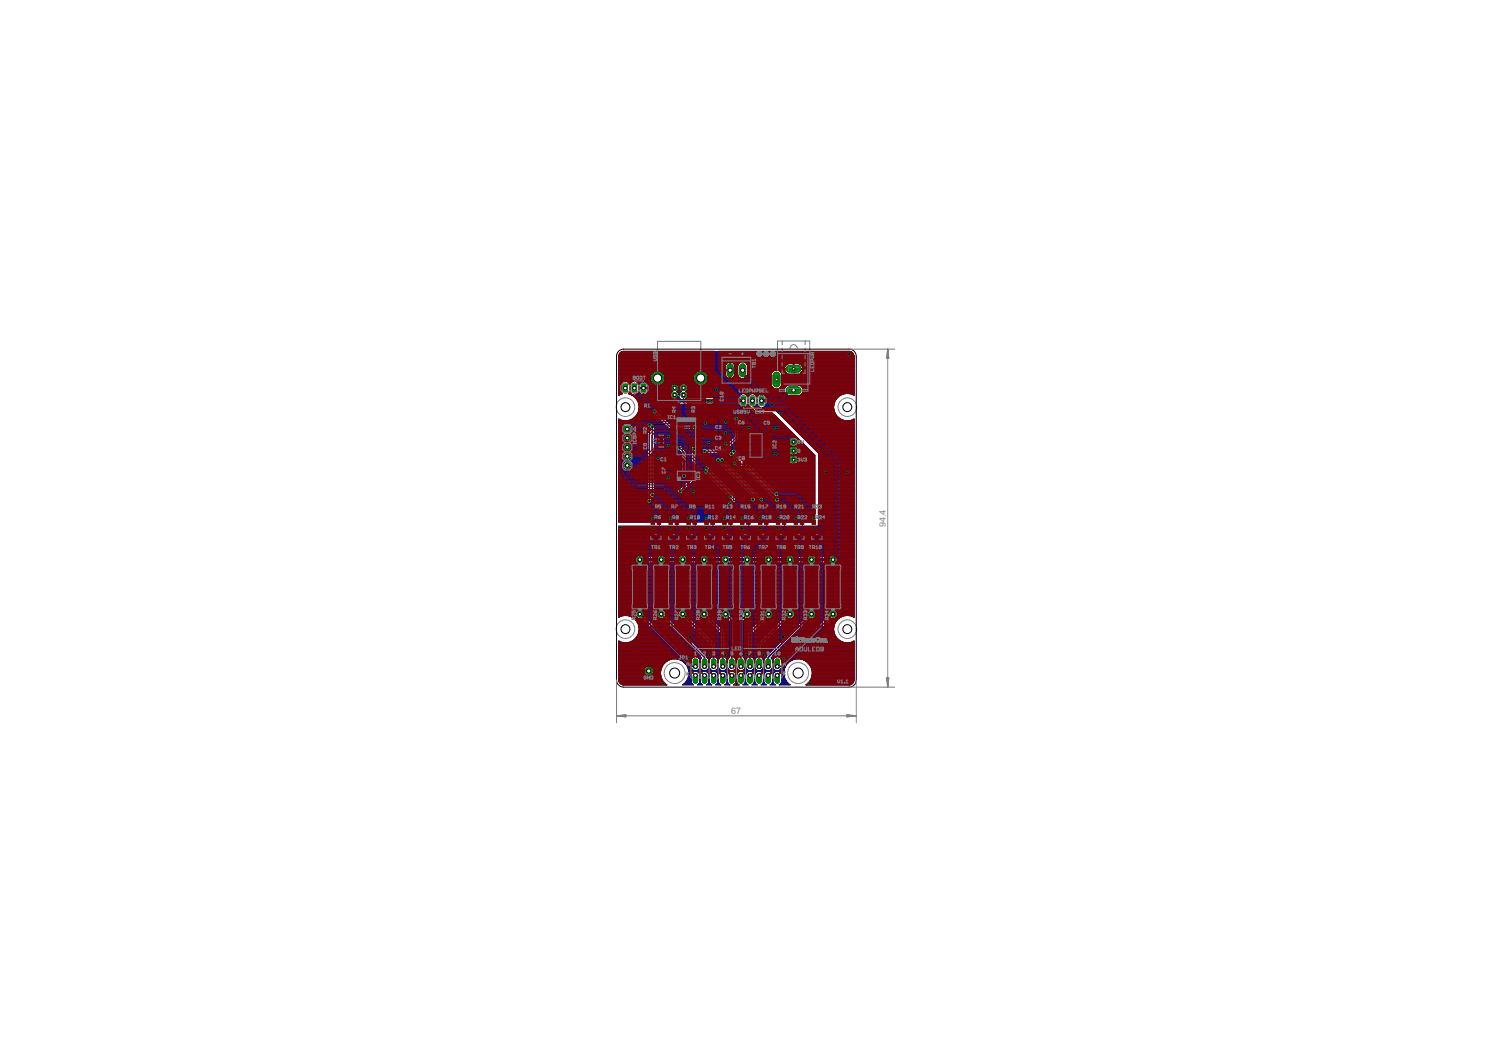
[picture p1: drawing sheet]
<svg xmlns="http://www.w3.org/2000/svg" width="420mm" height="297mm" viewBox="0 0 420 297" stroke-linecap="round" stroke-linejoin="round" font-family="sans-serif">
<defs><g id="words">
<g font-size="2.8" fill="#808080">
<text x="247.4" y="147.1" transform="rotate(-90 247.4 147.1)">94.4</text>
<text x="204.3" y="199.3">67</text>
</g>
</g></defs>
<g fill="none" stroke="#000080" stroke-width=".28">
<path d="M172.9 99.9h65.7M172.9 99.6h65.7M172.9 99.4h65.7M172.9 99.2h65.6M173 99h65.5M173.1 98.7h65.3M173.2 98.5h65M173.5 98.3h64.4M238.6 99.5l-.1-.2a1.36 1.36 0 0 0-1.3-1.2h-63.2a1.41 1.41 0 0 0-1.1 1.2v11l.6-.3M238.6 99.5v10.8l-.7-.3M172.9 105.6h30.7M172.9 107.6h.6"/>
<path d="M172.9 107.4h.6M172.9 101h65.7M172.9 118.5h7.8M172.9 119.8h1.1M172.9 119.6h1.1M172.9 119.4h1.1M172.9 119.2h1.1M172.9 119h1.1M172.9 118.7h1.2M172.9 118.3h7.8M172.9 118.1h8M172.9 117.9h8.3"/>
<path d="M172.9 117.6h11.9M172.9 117.4h1.2M172.9 117.2h.4M172.9 110.3h.1M172.9 110.1h.5M172.9 109.9h.8M172.9 109.6h.7M172.9 109.4h.6M172.9 109.2h.6M172.9 109h.6M172.9 108.8h.6M172.9 108.5h.6"/>
<path d="M172.9 108.3h.6M172.9 108.1h.6M172.9 107.9h.6M172.9 107.2h.7M172.9 107h.8M172.9 106.7h1M172.9 106.5h1.3M172.9 106.3h8.9M172.9 106.1h8.8M172.9 105.9h8.8M172.9 105.4h8.8M172.9 105.2h8.8"/>
<path d="M172.9 105h8.9M172.9 104.8h8.9M172.9 104.5h9.1M172.9 104.3h9.2M172.9 104.1h9.4M172.9 103.9h9.7M172.9 103.6h10.1M172.9 103.4h30.9M172.9 103.2h29.7M172.9 103h29.7M172.9 102.7h29.7M172.9 102.5h29.7"/>
<path d="M172.9 102.3h29.7M172.9 102.1h29.7M172.9 101.9h29.8M172.9 101.6h30M172.9 101.4h30.2M172.9 101.2h30.5M172.9 100.8h65.7M172.9 100.5h65.7M172.9 100.3h65.7M172.9 100.1h65.7M173.5 117.3h.1M173.5 117.3l1.2 .2"/>
<path d="M173.5 110h.1M173.5 110h.3l-.3-.6v-2a1.22 1.22 0 0 1 1.2-1 1.22 1.22 0 0 1 1.2 1v2l-.3 .5 .3 .1M174.7 117.5h.1M175.2 106.5h1.5M175.3 117.4h9.3M175.5 106.7h.9M175.6 109.9h.7M175.7 107h.5M175.8 109.6h.3M175.8 107.2h.3M175.9 109.4h.2M175.9 107.6h.1"/>
<path d="M175.9 107.4h.1M175.9 109.2h.1M175.9 109h.1M175.9 108.8h.1M175.9 108.5h.1M175.9 108.3h.1M175.9 108.1h.1M175.9 107.9h.1M175.9 117.3h.1M175.9 117.3l-1.2 .2M175.9 110l1.1 .6M175.9 110h.1"/>
<path d="M176.1 110.1h.4M176.2 117.2h8.2M176.2 106.9a1.22 1.22 0 0 1 1.3-.5 1.22 1.22 0 0 1 .9 1v2a1.21 1.21 0 0 1-1.2 .9 1.21 1.21 0 0 1-1.2-.9zM176.3 118.7h4.4M176.4 119.8h4.4M176.4 119.6h4.4M176.4 119.4h4.4M176.4 119.2h4.4M176.4 119h4.4M176.5 110.3h.5M176.6 117h7.5M177 110.5h10.3"/>
<path d="M177 116.8l-1.1 .5M177 116.8h.1M177 110.6l.8 .8M177 116.7h6.9M177.2 110.7h10.2M177.2 116.5h6.5M177.4 111h10.2M177.5 116.3h6M177.5 110.3h9.8M177.6 111.2h10.2M177.7 116.1h5.6M177.8 106.5h1.6"/>
<path d="M177.8 111.4h.1M177.8 115.9v.1M177.8 115.9l-.8 .9M177.8 111.4l.6 1.1M177.8 111.4h10.5M177.9 115.8h5.1M178 111.6h10.5M178 110.1h1.1M178 115.6h4.8M178.1 111.9h10.6M178.1 106.7h.9M178.1 115.4h4.3"/>
<path d="M178.2 112.1h10.8M178.2 109.9h.7M178.2 115.2h4M178.3 107h.5M178.3 112.3h10.9M178.3 109.6h.5M178.3 115h3.8M178.4 107.2h.3M178.4 114.9h.1M178.4 114.9l-.6 1M178.4 112.5l.2 1.2M178.4 112.5h11"/>
<path d="M178.4 109.4h.3M178.4 107.6h.2M178.4 107.4h.2M178.4 114.7h3.7M178.4 109.2h.2M178.4 109h.2M178.4 108.8h.2M178.4 108.5h.2M178.4 108.3h1.2M178.4 108.1h.2M178.4 107.9h.2M178.4 114.5h3.8"/>
<path d="M178.4 112.7h11.3M178.5 114.3h3.9M178.5 113h28M178.5 113.2h28.1M178.5 114.1h30.8M178.5 113.9h30.6M178.5 113.4h28.3M178.6 113.7l-.2 1.2M178.6 113.7h.1M178.6 113.6h28.4M178.6 109.2v-.7h2.3v.7M178.6 109.2l.3 .7"/>
<path d="M178.8 107l-.2 1.2h2.3l-.2-1.2M179 106.7l.6-.2v3.8l-.7-.4M179 106.7l-.2 .3M179.6 107.6h.3M179.6 107.4h.3M179.6 110.1h.3M179.6 109.9h.3M179.6 109.6h.3M179.6 109.4h.3M179.6 109.2h.3M179.6 109h.3M179.6 108.8h.3"/>
<path d="M179.6 108.5h.3M179.6 108.1h.3M179.6 107.9h.3M179.6 107.2h.3M179.6 107h.3M179.6 106.7h.3M179.6 106.5h.3M179.9 108.3h8.5M180.1 106.5h1.8M180.4 110.1h6.9M180.5 106.7l-.6-.2v3.8a1.12 1.12 0 0 0 1-1.1M180.5 106.7l.2 .3"/>
<path d="M180.5 106.7h1.6M180.7 109.9h6.7M180.7 107h1.5M180.8 109.6h6.7M180.8 119h.1M180.8 119v20.4M180.8 107.2h1.7M180.9 109.4h6.8M180.9 107.4h2M180.9 107.6h6.7M180.9 109.2h7M180.9 109h6.7"/>
<path d="M180.9 108.8h6.6M180.9 108.5h6.5M180.9 108.1h6.5M180.9 107.9h6.6M181.6 117.9h3.4M181.7 105.4h4M181.7 105.4v.1M181.7 105.2v.2M182 118.1h3.3M182.1 118.3h3.4M182.1 114.7a.74 .74 0 0 1 .8-.6 .74 .74 0 0 1 .7 .6M182.1 114.7l.4 .8 .3 .1 4.2 4.2"/>
<path d="M182.6 118.5h3.1M182.6 118.5l-.4-.1a.75 .75 0 0 0-1.1-.5 .75 .75 0 0 0-.3 1.1M182.6 118.5l.3 .2M182.8 119.6v18.1M182.8 119.6h4M182.8 118.7h3.1M182.9 118.7l-.1 .9M182.9 119.4h3.7M182.9 119h3.3M183 119.2h3.4M183 103.6a2.08 2.08 0 0 0-1.3 1.6M183.3 114.3h26.3"/>
<path d="M183.5 114.5h26.3M183.6 103.5v4.1a2.07 2.07 0 0 1-1.9-1.9M183.6 103.5h.1M183.6 103.5l-.6 .1M183.6 107.4h.2M183.6 107.2h.2M183.6 107h.2M183.6 106.7h.2M183.6 106.5h.2M183.6 106.3h.2M183.6 106.1h.2M183.6 105.9h.2"/>
<path d="M183.6 105.4h.2M183.6 105.2h.2M183.6 105h.2M183.6 104.8h.2M183.6 104.5h.2M183.6 104.3h.2M183.6 104.1h.2M183.6 103.9h.2M183.6 103.6h.2M183.6 114.7v.1M183.6 114.8l3.9 3.9h6.1M183.6 114.7h26.4"/>
<path d="M183.8 115h26.4M183.8 103.5v4.1a2.03 2.03 0 0 0 1.9-1.9h.1M183.8 103.5h.1M183.8 103.5l.6 .1M184 115.2h26.5M184.3 115.4h26.4M184.4 103.6a2.08 2.08 0 0 1 1.3 1.6M184.4 103.6h10.7M184.5 115.6h26.4M184.6 107.4h3.2M184.7 115.8h31.7M184.8 103.9h9.8"/>
<path d="M184.9 116.1h31.7M184.9 107.2h5.7M185.1 104.1h9.3M185.1 116.3h20.1M185.2 107h9.1M185.3 104.3h8.8M185.4 116.5h19.7M185.4 106.7h8.7M185.5 104.5h8.5M185.5 106.5h8.5M185.6 104.8h8.3M185.6 116.7h19.4"/>
<path d="M185.6 106.3h8.2M185.7 105h8.1M185.7 106.1h8.1M185.7 105.2v.2M185.7 105.9h8M185.7 105.2h8M185.7 105.4v.1M185.7 105.4h8M185.8 117h19.2M186 117.2h19.1M186.2 117.4h18.9M186.5 117.6h18.6"/>
<path d="M186.7 117.9h18.4M186.9 118.1h18.2M187.1 118.3h18M187.3 110a1.21 1.21 0 0 0 1 1.4M187.4 118.5h17.7M187.4 108v.2h2.2l-.1-.2M187.4 108.5l.5 .7M187.5 107.8l-.1 .2M187.5 109.6l-.2 .4M187.8 107.4l.6-.2v1.2h-1v.1M187.8 107.4l-.3 .4M187.9 109.2l-.4 .4"/>
<path d="M188.4 107.6h.2M188.4 107.4h.2M188.4 108.1h.2M188.4 107.9h.2M188.6 108.3h1.2M189 109.2l.4 .4M189.1 109.2h1.2M189.1 107.4h1.1M189.2 109.4h1M189.3 109h.8M189.4 107.6h.6M189.4 109.6l.2 .4"/>
<path d="M189.4 109.6h.6M189.5 108.8h.4M189.5 107.8l-.3-.4-.6-.2v1.2h1l-.1 .1M189.5 107.8v.2M189.5 107.9h.4M189.5 108.5l-.5 .7M189.5 109.9h.4M189.5 108.5h.3M189.5 108.1h.3M189.6 110v.1M189.6 110.1h.2M189.8 108v.5"/>
<path d="M189.8 110v.3l-.2-.2M189.8 108.5l.2 .4M190 108.9l.4 .4-.6 .7M191.3 107.2h3.2M191.6 109.2l.3 .4M191.7 109.2h27.4M191.7 107.4h3.2M191.7 109.4h27.5M191.9 109h27.2M191.9 110.9h7a.96 .96 0 0 1 .8 1 .96 .96 0 0 1-.8 .9h-9l-1.6-1.4M191.9 110.9h.1M191.9 109.6l.2 .4"/>
<path d="M191.9 108.9l-.3 .3M191.9 107.6l.2 .4M191.9 107.6a1.17 1.17 0 0 0-1.2-.5 1.17 1.17 0 0 0-.9 .9M191.9 107.6h23.6M191.9 109.6h27.3M192 110.7h14.5M192 108.8h27.1M192 109.9h27.4M192 107.9h23.6M192.1 110.5h14.5M192.1 110l-.2 .9M192.1 108v.5"/>
<path d="M192.1 108.5l-.2 .4M192.1 110.3h14.7M192.1 110.1h14.9M192.1 108.5h24.4M192.1 108.3h23.9M192.1 108.1h23.7M193.6 118.6v.1M193.7 105.4h4.1M193.7 105.4v.1M193.7 105.7l.4 1M193.7 105.2v.2M193.9 118.5l-.3 .1"/>
<path d="M194.2 118.5a.73 .73 0 0 1 .6 .9M194.4 104l-.7 1.2M194.5 119.8h10.6M194.5 118.7h10.6M194.7 119.6h10.4M194.7 119h10.4M194.8 119.4a.72 .72 0 0 1-1.2 .4h-10.8M194.8 119.4h10.3M194.8 119.2h10.3M195.1 103.6l-.7 .4M195.6 103.5h.1M195.6 103.5l-.5 .1"/>
<path d="M195.6 103.5v4.1l-1-.3-.5-.6M195.6 107.4h.3M195.6 107.2h.3M195.6 107h.3M195.6 106.7h.3M195.6 106.5h.3M195.6 106.3h.3M195.6 106.1h.3M195.6 105.9h.3M195.6 105.4h.3M195.6 105.2h.3M195.6 105h.3"/>
<path d="M195.6 104.8h.3M195.6 104.5h.3M195.6 104.3h.3M195.6 104.1h.3M195.6 103.9h.3M195.6 103.6h.3M195.9 103.5h.1M195.9 103.5v4.1a2.07 2.07 0 0 0 1.9-1.9M195.9 103.5l.5 .1M196.4 103.6l.5 .3M196.4 103.6h6.2M196.6 107.4h18.8"/>
<path d="M196.8 103.9h5.8M196.9 103.9l.5 .5 .3 .8M197 107.2h18.4M197.1 104.1h5.5M197.2 107h18.2M197.3 104.3h5.3M197.4 106.7h18M197.5 104.5h5.1M197.5 106.5h17.9M197.6 104.8h5.1M197.6 106.3h17.8M197.7 105h5.1"/>
<path d="M197.7 106.1h17.7M197.7 105.2l.1 .2M197.7 105.2h5.2M197.8 105.9h17.6M197.8 105.4h5.4M197.8 105.4v.1M199 111h7.5M199.1 112.7h7.4M199.4 111.2h7.1M199.4 112.5h7.1M199.6 111.4h6.9M199.6 112.3h6.9"/>
<path d="M199.6 112.1h6.9M199.6 111.6h6.9M199.7 111.9h6.8M202.6 102.3v.9h2.7v-.9M202.6 102.1a1.37 1.37 0 0 1 1.2-1.1v4.7M202.6 102.1v.2M202.9 105.2l-.3-.6v-1.1h2.7v.9l-.3 .8M202.9 105.2l.7 .4M203.6 105.6l.2 .1M203.8 105.6h.3M203.8 105.4h.3M203.8 105.2h.3"/>
<path d="M203.8 105h.3M203.8 104.8h.3M203.8 104.5h.3M203.8 104.3h.3M203.8 104.1h.3M203.8 103.9h.3M203.8 103.6h.3M203.8 103.2h.3M203.8 103h.3M203.8 102.7h.3M203.8 102.5h.3M203.8 102.3h.3"/>
<path d="M203.8 102.1h.3M203.8 101.9h.3M203.8 101.6h.3M203.8 101.4h.3M203.8 101.2h.3M204.1 103.4h2M204.3 105.6l-.2 .1M204.3 105.6h2.7M204.6 101.2h2.1M204.8 105.4h1.8M204.9 101.4h1.6M205 116.7a.74 .74 0 0 1 .7-.6 .74 .74 0 0 1 .7 .6"/>
<path d="M205 117l.1 4.9-3.4 3.5h-4.4a.74 .74 0 0 0-1 0 .74 .74 0 0 0 0 1.1 .74 .74 0 0 0 1 0h4.9l3.8-3.8M205 116.7v.3M205 105.2l-.7 .4M205 105.2h1.4M205.1 101.6h1.2M205.1 105h1.1M205.2 101.9h1M205.3 104.8h.8M205.3 102.1a1.31 1.31 0 0 0-1.2-1.1v4.7M205.3 102.1v.2M205.3 102.1h.8M205.3 104.5h.8"/>
<path d="M205.3 104.3h.8M205.3 104.1h.8M205.3 103.9h.8M205.3 103.6h.8M205.3 103.2h.8M205.3 103h.8M205.3 102.7h.8M205.3 102.5h.8M205.3 102.3h.8M206.2 116.3h10.7M206.3 118.5h12.8M206.3 119.8h14.1"/>
<path d="M206.3 119.6h13.9M206.3 119.4h13.7M206.3 119.2h13.5M206.3 119h13.2M206.3 118.7h13M206.3 118.3h12.6M206.3 118.1h12.3M206.3 117.9h12.1M206.3 117.6h11.9M206.3 117.4h11.7M206.4 117.2h11.3M206.4 116.5h10.7"/>
<path d="M206.4 116.7v.3M206.4 117l-.1 5.4-.3 .3M206.4 117h11.1M206.4 116.7h10.9M207 110.1l.4-.2 .9 .2M207 110.1l-.5 .8v2l.5 .7M207 113.6l.4 .2M207.2 101l-.9 .6-.2 .5M207.8 101l.5 .2 .6 .9v2.5a1.42 1.42 0 0 1-1.4 1.2 1.42 1.42 0 0 1-1.4-1.2v-2.5M208 105.6h7.4M208.2 101.2h30.4M208.3 110.1h1.2"/>
<path d="M208.3 110.1l.6 .8v2l-.6 .7M208.3 113.6l-.4 .2M208.3 113.6h.8M208.4 105.4h7M208.4 101.4h30.2M208.6 113.4h.6M208.6 110.3h.7M208.6 105.2h6.8M208.7 101.6h11.3M208.7 105h6.7M208.7 110.5h.5M208.7 113.2h.4"/>
<path d="M208.7 101.9h10.9M208.8 104.8h6.6M208.8 113h.3M208.8 110.7h.3M208.9 102.1h10.5M208.9 111.4h.1M208.9 112.7h.1M208.9 112.5h.1M208.9 112.3h.1M208.9 112.1h.1M208.9 111.9h.1M208.9 111.6h.1"/>
<path d="M208.9 111.2h.1M208.9 111h.1M208.9 104.5h6.5M208.9 104.3h6.6M208.9 104.1h6.7M208.9 103.9h6.9M208.9 103.6h7.1M208.9 103.4h7.6M208.9 103.2h10.3M208.9 103h12.7M208.9 102.7h10.3M208.9 102.5h10.3"/>
<path d="M208.9 102.3h10.4M209.1 113.4v.5l2 1.9h5.3l11.2 11.3v18.7h-54.7v-28.8l.6 .3M209.5 110.1a1.21 1.21 0 0 1 1.9 .8v2l-.5 .7M209.5 110.1l-.5 .8 .1 2.5M210.7 113.9h22.2M210.9 110.1h1.2M210.9 113.6l-.3 .1 .9 1h5.4l.3 .3M210.9 113.6h1.2M210.9 114.1h22M211.1 110.3h.8M211.1 113.4h.8M211.1 114.3h21.9"/>
<path d="M211.3 110.5h.4M211.3 113.2h.4M211.4 114.5h21.6M211.4 113h.2M211.4 110.7h.2M211.4 111.4h.2M211.4 112.7h.2M211.4 112.5h.2M211.4 112.3h.2M211.4 112.1h.2M211.4 111.9h.2M211.4 111.6h.2"/>
<path d="M211.4 111.2h.2M211.4 111h.2M212.1 113.6l.4 .2M213.4 110.1h6.2M213.4 110.1a1.2 1.2 0 0 0-1.8 .8v2l.5 .7M213.4 110.1l.6 .8v2l-.6 .7M213.4 113.6l-.4 .2M213.4 113.6h19.5M213.6 110.3h6.3M213.7 113.4h19.2M213.8 110.5h20.7M213.8 113.2h19.1"/>
<path d="M213.9 110.7h20.4M213.9 113h19.1M214 111.4h19.6M214 112.7h19M214 112.5h19M214 112.3h19.1M214 112.1h19.2M214 111.9h19.4M214 111.6h19.5M214 111.2h19.8M214 111h20M215.4 104.6a1.56 1.56 0 0 1 1.5-1.3 1.56 1.56 0 0 1 1.5 1.3v2.8a1.55 1.55 0 0 1-2.4 1"/>
<path d="M215.4 104.6v2.8l.6 1M216.9 114.7h16.1M217.1 115h16M217.2 115l11.6 11.6v20l-.4 .3h-55.5v25.4l.6-.3M217.2 115h.1M217.3 115.2h15.9M217.3 108.5h1.9M217.4 103.4h1.8M217.6 115.4h15.7M217.8 115.6h15.6M217.8 108.3h1.4M217.8 103.6h1.5"/>
<path d="M218 115.8h15.6M218 108.1h1.4M218.1 103.9h1.4M218.2 116.1h15.5M218.2 107.9h1.4M218.2 104.1h1.4M218.3 107.6h1.5M218.3 104.3h1.7M218.4 107.4h20.2M218.4 104.5h20.2M218.4 105.6h20.2M218.4 116.3h15.6"/>
<path d="M218.4 107.2h20.2M218.4 107h20.2M218.4 106.7h20.2M218.4 106.5h20.2M218.4 106.3h20.2M218.4 106.1h20.2M218.4 105.9h20.2M218.4 105.4h20.2M218.4 105.2h20.2M218.4 105h20.2M218.4 104.8h20.2M218.7 116.5h15.5"/>
<path d="M218.9 116.7h15.5M219.1 109.3l.7 1 .5 .2h2.8l.6-.2 .6-1M219.1 117h15.7M219.1 102.8v.1M219.1 102.9h5.2M219.3 117.2h16M219.6 117.4h16.5M219.7 101.8l.8-.3h1.1v2.9h-1.1a1.49 1.49 0 0 1-1.4-1.4h5.2a1.46 1.46 0 0 1-1.4 1.4h-1.1v-2.9h1.1l.9 .3M219.7 101.8l-.6 1M219.8 117.6h18.8M220 117.9h18.6M220.2 118.1h18.4"/>
<path d="M220.3 107.4a1.54 1.54 0 0 0-1.2 1.9M220.5 118.3h18.1M220.7 118.5h17.9M220.9 118.7h17.7M221.1 119h17.5M221.3 119.2h17.3M221.6 119.4h17M221.6 104.3h.2M221.6 104.1h.2M221.6 103.9h.2M221.6 103.6h.2M221.6 103.4h.2"/>
<path d="M221.6 103.2h.2M221.6 102.7h.2M221.6 102.5h.2M221.6 102.3h.2M221.6 102.1h.2M221.6 101.9h.2M221.6 101.6h.2M221.8 119.6h16.8M221.8 103h16.8M222 119.8h16.6M223.1 107.4a1.54 1.54 0 0 1 1.2 1.9M223.4 104.3h15.2"/>
<path d="M223.4 101.6h15.2M223.5 110.3h11.4M223.6 107.6h15M223.8 101.8l.5 1M223.8 104.1h14.8M223.8 101.9h14.8M223.8 110.1h11.6M223.9 107.9h14.7M224 103.9h14.6M224 102.1h14.6M224.1 109.9h12.3M224.1 108.1h14.5"/>
<path d="M224.1 103.6h14.5M224.1 102.3h14.5M224.2 109.6h14.4M224.2 108.3h14.4M224.2 103.4h14.4M224.2 102.5h14.4M224.3 109.4h14.3M224.3 108.5h14.3M224.3 103.2h14.3M224.3 102.7h14.3M224.3 102.8v.1M224.3 109.2h14.3"/>
<path d="M224.3 109h14.3M224.3 108.8h14.3M232.9 113.7h.1M232.9 113.7l.1 1.2M233 112.5h.1M233 114.9h.1M233 112.5l-.1 1.2M233 114.9l.6 1M233.6 115.9a3.7 3.7 0 0 0 5 1.1v55.3l-.7-.3M233.6 111.4h.1M233.6 115.9v.1M233.6 111.4l-.6 1.1"/>
<path d="M234.4 110.6l-.8 .8M235.5 110h.1M235.5 110l-1.1 .6M236.7 109.8l1.2 .2M236.7 109.8h.1M236.7 109.8l-1.2 .2M237 109.9h1.6M237.3 117.4h1.3M237.9 110h.1M238 110.1h.6M238.1 117.2h.5M238.5 110.3h.1"/>
<path d="M172.9 138.7h7.9M172.9 124.3h1.3M172.9 133.6h7.9M172.9 128.7h7.9M172.9 131.2h7.9M172.9 121h7.9M172.9 124.7h7.9M172.9 124.5h1.2M172.9 137.9h7.9M172.9 129.2h1.4M172.9 130.1h1.1M172.9 139.4h7.9"/>
<path d="M172.9 139.8h7.8M172.9 139.6h7.8M172.9 139.2h7.9M172.9 139h7.9M172.9 138.5h7.9M172.9 138.3h7.9M172.9 138.1h7.9M172.9 137.6h7.9M172.9 137.4h7.9M172.9 137.2h7.9M172.9 137h7.9M172.9 136.7h7.9"/>
<path d="M172.9 136.5h7.9M172.9 136.3h7.9M172.9 136.1h7.9M172.9 135.8h7.9M172.9 135.6h7.9M172.9 135.4h7.9M172.9 135.2h7.9M172.9 135h7.9M172.9 134.7h7.9M172.9 134.5h7.9M172.9 134.3h7.9M172.9 134.1h7.9"/>
<path d="M172.9 133.9h7.9M172.9 133.4h7.9M172.9 133.2h7.9M172.9 133h7.9M172.9 132.7h7.9M172.9 132.5h7.9M172.9 132.3h7.9M172.9 132.1h7.9M172.9 131.8h7.9M172.9 131.6h7.9M172.9 131.4h7.9M172.9 131h1.7"/>
<path d="M172.9 130.7h1.4M172.9 130.5h1.3M172.9 130.3h1.2M172.9 129.9h1.1M172.9 129.6h1.2M172.9 129.4h1.3M172.9 129h1.6M172.9 128.5h1.9M172.9 128.3h1.5M172.9 128.1h1.3M172.9 127.8h1.2M172.9 127.6h1.1"/>
<path d="M172.9 127.4h1.1M172.9 127.2h1.1M172.9 127h1.2M172.9 126.7h1.3M172.9 126.5h1.5M172.9 126.3h1.9M172.9 126.1h7.9M172.9 125.9h1.8M172.9 125.6h1.5M172.9 125.4h1.3M172.9 125.2h1.2M172.9 125h2.2"/>
<path d="M172.9 124.1h1.5M172.9 123.8h1.8M172.9 123.6h7.9M172.9 123.4h1.9M172.9 123.2h1.5M172.9 123h1.3M172.9 122.7h1.2M172.9 122.5h1.1M172.9 122.3h1.1M172.9 122.1h1.1M172.9 121.9h1.2M172.9 121.6h1.3"/>
<path d="M172.9 121.4h1.6M172.9 121.2h1.9M172.9 120.7h1.2M172.9 120.5h1.1M172.9 120.3h1.1M172.9 120.1h1.1M174 122.1a1.22 1.22 0 0 0 1.2 1.4 1.22 1.22 0 0 0 1.2-1.4M174 127.1v.5M174 127.1a1.22 1.22 0 0 1 1.2-.9 1.22 1.22 0 0 1 1.2 .9M174 127.6l.2 .5M174 122.1a1.22 1.22 0 0 1 1.2-1 1.22 1.22 0 0 1 1.2 1M174.1 124.7a1.12 1.12 0 0 1 1-1v2.3l-.8-.5"/>
<path d="M174.2 128.1a1.22 1.22 0 0 0 2 0M174.3 125.5l-.2-.5h2.3l-.2 .5M174.3 121l-.3-.3v-1.9l.3-.2h1.9l.2 .2v1.9l-.2 .3M175 128.7a1.22 1.22 0 0 0-1 1.2 1.22 1.22 0 0 0 1 1.2M175.1 124.3h.3M175.1 124.5h.3M175.1 125.9h.3M175.1 125.6h.3M175.1 125.4h.3M175.1 125.2h.3M175.1 124.1h.3M175.1 123.8h.3"/>
<path d="M175.4 125h5.4M175.5 128.7a1.22 1.22 0 0 1 .9 1.2 1.22 1.22 0 0 1-.9 1.2M175.6 121.2h5.2M175.6 128.5h5.2M175.7 126.3h5.1M175.7 123.4h5.1M175.8 125.9h5M175.8 123.8h5M175.9 131h4.9M175.9 129h4.9M176 121.4h4.8M176 128.3h4.8"/>
<path d="M176 126.5h4.8M176 123.2h4.8M176.1 125.6h4.7M176.1 124.1h4.7M176.1 130.7h4.7M176.2 129.2h4.6M176.2 124.3h4.6M176.2 128.1h4.6M176.2 125.4h4.6M176.2 121.6h4.6M176.3 126.7h4.5M176.3 123h4.5"/>
<path d="M176.3 130.5h4.5M176.3 129.4h4.5M176.3 124.5h4.5M176.3 125.2h4.5M176.3 127.8h4.5M176.3 127h4.5M176.3 122.7h4.5M176.3 121.9h4.5M176.4 124.7a1.13 1.13 0 0 0-1-1v2.3l.8-.5M176.4 130.3h4.4M176.4 129.6h4.4M176.4 120.7h4.4"/>
<path d="M176.4 127.1v.5M176.4 127.6l-.2 .5M176.4 130.1h4.4M176.4 129.9h4.4M176.4 127.6h4.4M176.4 127.4h4.4M176.4 127.2h4.4M176.4 122.5h4.4M176.4 122.3h4.4M176.4 122.1h4.4M176.4 120.5h4.4M176.4 120.3h4.4"/>
<path d="M176.4 120.1h4.4M180.8 139.4a.74 .74 0 0 0 .3 1.1 .74 .74 0 0 0 1.1-.5M182 139.4l.2 .6M182 139.4h22.3M182 139.2h21.6M182 139h21.5M182.1 139.6h22.1M182.2 139.8h21.6M182.7 138.7h20.7M182.8 124.3h20M182.8 133.6h9.9M182.8 128.7h7.7"/>
<path d="M182.8 131.2h7.7M182.8 121h22.3M182.8 124.7h6.4M182.8 124.5h6.5M182.8 129.2h7.7M182.8 130.1h7.7M182.8 137.7h.1M182.8 137.6h6.7M182.8 137.4h6.5M182.8 137.2h6.5M182.8 137h6.5M182.8 136.7h6.6"/>
<path d="M182.8 136.5h6.9M182.8 136.3h7.3M182.8 136.1h7.5M182.8 135.8h7.7M182.8 135.6h7.9M182.8 135.4h8.1M182.8 135.2h8.4M182.8 135h8.6M182.8 134.7h8.8M182.8 134.5h9M182.8 134.3h9.3M182.8 134.1h9.5"/>
<path d="M182.8 133.9h9.7M182.8 133.4h7.8M182.8 133.2h7.6M182.8 133h7.6M182.8 132.7h7.6M182.8 132.5h7.6M182.8 132.3h7.7M182.8 132.1h7.7M182.8 131.8h7.7M182.8 131.6h7.7M182.8 131.4h7.7M182.8 131h7.7"/>
<path d="M182.8 130.7h7.7M182.8 130.5h7.7M182.8 130.3h7.7M182.8 129.9h7.7M182.8 129.6h7.7M182.8 129.4h7.7M182.8 129h7.7M182.8 128.5h7.7M182.8 128.3h7.7M182.8 128.1h7.7M182.8 127.8h7.7M182.8 127.6h7.7"/>
<path d="M182.8 127.4h7.7M182.8 127.2h7.7M182.8 127h7.7M182.8 126.7h7.7M182.8 126.5h7.7M182.8 126.3h7.4M182.8 126.1h7.2M182.8 125.9h7M182.8 125.6h6.6M182.8 125.4h6.4M182.8 125.2h6.3M182.8 125h6.3"/>
<path d="M182.8 124.1h20.2M182.8 123.8h20.4M182.8 123.6h20.6M182.8 123.4h20.8M182.8 123.2h21.1M182.8 123h21.3M182.8 122.7h21.5M182.8 122.5h21.7M182.8 122.3h21.9M182.8 122.1h22.2M182.8 121.9h22.3M182.8 121.6h22.3"/>
<path d="M182.8 121.4h22.3M182.8 121.2h22.3M182.8 120.7h22.3M182.8 120.5h22.3M182.8 120.3h22.3M182.8 120.1h22.3M182.9 137.7l.1 .6M182.9 138.5h20.3M182.9 137.9h6.9M183 138.3a.74 .74 0 0 1-1 .6v.5M183 138.3h19.9M183 138.1h19.7"/>
<path d="M189.7 124.3a.74 .74 0 0 0-.6 .8 .74 .74 0 0 0 .6 .7l.8 .8-.1 6.4M189.9 136.4h.1M189.9 136.4l-.5 .3M190 124.3l.6 .7M190.2 137.9h12.3M190.3 124.5h12.2M190.4 133l.5 .6M190.5 124.7h2.8M190.6 125l1.1 1.1M190.6 125h2.5M190.6 137.6h11.7M190.7 137.4h11.3"/>
<path d="M190.8 125.2h2.3M190.8 137.2h11M191 125.4h2.1M191.1 137h10.5M191.2 125.6h2M191.3 136.7h10.1M191.3 125.7h.1M191.5 125.9h1.7M191.5 136.5h9.6M191.6 133.4h1.4M191.7 126.1l.1 6.9M191.7 128.7h1.5"/>
<path d="M191.7 131.2h1.5M191.7 129.2h1.5M191.7 130.1h1.5M191.7 132.3h1.5M191.7 132.1h1.5M191.7 131.8h1.5M191.7 131.6h1.5M191.7 131.4h1.5M191.7 131h1.5M191.7 130.7h1.5M191.7 130.5h1.5M191.7 130.3h1.5"/>
<path d="M191.7 129.9h1.5M191.7 129.6h1.5M191.7 129.4h1.5M191.7 129h1.5M191.7 128.5h1.5M191.7 128.3h1.5M191.7 128.1h1.5M191.7 127.8h1.5M191.7 127.6h1.5M191.7 127.4h1.5M191.7 127.2h1.5M191.7 127h1.5"/>
<path d="M191.7 126.7h1.5M191.7 126.5h1.5M191.7 126.3h1.5M191.7 126.1h1.5M191.7 136.3h9.2M191.7 133.2h1.5M191.7 132.5h1.5M191.8 133l-.6 .6M191.8 133h1.4M191.8 132.7h1.4M191.9 136.1h8.8M192.2 135.8h8.3"/>
<path d="M192.4 135.6h7.9M192.6 135.4h7.4M192.8 135.2h7M193 135h6.6M193.2 125.7v7.4l-3.3 3.3M193.3 134.7h6.1M193.5 134.5h5.7M193.7 124.5l-.3 .1a.73 .73 0 0 0-.2 1.1M193.7 134.3h5.2M193.9 134.1h4.8M194 124.5l.2 .1a.73 .73 0 0 1 .2 1.1M194.2 133.9h4.3"/>
<path d="M194.4 124.7h7.9M194.4 133.6h3.9M194.4 128.7h5.5M194.4 131.2h2.2M194.4 129.2h6.1l9.2 9.2v.6M194.4 130.1h2.7M194.4 133.4h3.7M194.4 133.2h3.4M194.4 133h3.2M194.4 132.7h3M194.4 132.5h2.8M194.4 132.3h2.4"/>
<path d="M194.4 132.1h2.1M194.4 131.8h2M194.4 131.6h2M194.4 131.4h2M194.4 131h2.3M194.4 130.7h2.3M194.4 130.5h2.3M194.4 130.3h2.4M194.4 129.9h6.8M194.4 129.6h6.6M194.4 129.4h6.3M194.4 129h5.7"/>
<path d="M194.4 128.5h5.5M194.4 128.3h5.5M194.4 128.1h5.6M194.4 127.8h5.8M194.4 127.6h10M194.4 127.4h9.6M194.4 127.2h9.3M194.4 127h9.2M194.4 126.7h9.2M194.4 126.5h1.9M194.4 126.3h1.8M194.4 126.1h1.7"/>
<path d="M194.4 125.9h1.7M194.4 125.7v7.9l-3.6 3.6a.74 .74 0 0 1-1 .6 .74 .74 0 0 1-.4-1.1M194.5 125.6h1.7M194.5 125h7.6M194.5 125.4h1.8M194.6 125.2h7.3M196.5 132.1a.7 .7 0 0 1 .2-1.1 .74 .74 0 0 1 .5-1 .74 .74 0 0 1 1 .7l7.3 7.3v2l-.9 1M196.5 132.1l6.9 6.6M197.7 130.1h3.7M198 130.3h3.6M198.1 130.5h3.8M198.2 130.7h3.9"/>
<path d="M198.5 131h3.8M198.7 131.2h3.8M198.9 131.4h3.8M199.1 131.6h3.9M199.3 131.8h3.9M199.6 132.1h3.8M199.8 132.3h3.8M199.9 128.3a.72 .72 0 0 1 .5-.6 .72 .72 0 0 1 .8 .3l.1-.2a.77 .77 0 0 1 1.2 .5M199.9 128.3a.74 .74 0 0 0 .6 .9M200 132.5h3.9M200.2 132.7h3.9M200.4 133h3.9"/>
<path d="M200.7 133.2h3.8M200.9 133.4h3.8M201 127.8h.3M201.1 133.6h3.9M201.3 133.9h3.9M201.6 134.1h3.8M201.8 134.3h3.8M202 134.5h3.8M202.1 127.8h2.5M202.2 126.5h1.4M202.2 134.7h3.9M202.4 128.1h2.4"/>
<path d="M202.4 126.3h1.4M202.4 128.3h2.6M202.5 128.3l10.3 10.4h2.7M202.5 135h3.8M202.6 128.5h2.7M202.6 126.1h1.4M202.7 135.2h3.8M202.8 128.7h2.7M202.8 125.9h1.5M202.9 135.4h3.8M203.1 129h2.6M203.1 125.6h1.3"/>
<path d="M203.1 135.6h3.9M203.3 129.2h2.6M203.3 125.4h1.4M203.3 135.8h3.9M203.4 138.7v.1M203.4 138.8l.6 .6M203.5 129.4h2.6M203.5 125.2h17.2M203.6 136.1h3.8M203.7 127.2l12.6 12.4M203.7 129.6h2.7M203.7 125h17.2"/>
<path d="M203.8 136.3h3.8M203.9 129.9h2.7M204 124.7h17.1M204 136.5h3.9M204.2 130.1h2.6M204.2 124.5h16.9M204.2 136.7h3.9M204.3 139.4v.1l-.4 .3a.73 .73 0 0 0-.6 .9M204.4 130.3h2.6M204.4 125.6l-.1 .4-.4 .1a.73 .73 0 0 0-.2 1.1M204.4 124.3h16.5M204.4 137h3.9"/>
<path d="M204.6 125.4a.75 .75 0 0 1 1 .2M204.6 125.4l-.2 .2M204.6 130.5h2.7M204.6 124.1h16.1M204.7 137.2h3.8M204.8 130.7h2.7M204.9 123.8h15.6M204.9 137.4h3.8M205 131h2.7M205.1 123.6h15.4M205.1 137.6h3.9M205.3 131.2h2.6"/>
<path d="M205.3 123.4h15.2M205.3 137.9h3.9M205.4 125.4h15.1M205.5 131.4h2.6M205.5 138.7h4.2M205.5 139.4h4.1M205.5 139.8h4.2M205.5 139.6h4.1M205.5 139.2h4.1M205.5 139h4.2M205.5 138.5h4.2M205.5 138.3h4.1"/>
<path d="M205.5 138.1h3.9M205.5 123.2h15M205.6 125.6l.1 .4 11.4 11.2a.74 .74 0 0 1 .5 .9M205.6 125.6h14.9M205.7 131.6h2.7M205.7 125.9h15.9M205.7 123h14.8M205.9 126.1h14.6M205.9 131.8h2.7M206 122.7h14.6M206.1 126.3h14.4M206.2 132.1h2.6"/>
<path d="M206.2 122.5h14.6M206.3 121h15.2M206.3 126.5h14.4M206.3 122.3h14.7M206.3 122.1h16.3M206.3 121.9h16.1M206.3 121.6h15.9M206.3 121.4h15.7M206.3 121.2h15.4M206.3 120.7h15M206.3 120.5h14.8M206.3 120.3h14.6"/>
<path d="M206.3 120.1h14.3M206.4 132.3h2.6M206.5 126.7h14.4M206.6 132.5h2.7M206.8 127h14.3M206.8 132.7h2.7M207 127.2h14.1M207.1 133h2.6M207.2 127.4h13.7M207.3 133.2h2.6M207.4 127.6h13.3M207.5 133.4h2.6"/>
<path d="M207.6 127.8h12.9M207.7 133.6h2.7M207.9 128.1h12.6M207.9 133.9h2.7M208.1 128.3h12.4M208.2 134.1h2.6M208.3 128.5h12.2M208.4 134.3h2.6M208.5 128.7h12M208.6 134.5h2.6M208.7 129h11.9M208.8 134.7h2.7"/>
<path d="M209 129.2h11.8M209 135h2.7M209.2 129.4h11.8M209.3 135.2h2.6M209.4 129.6h18.2M209.5 135.4h2.6M209.6 139.6a.74 .74 0 0 0 .7 .6 .74 .74 0 0 0 .8-.6M209.6 129.9h18M209.7 135.6h2.7M209.7 139l-.1 .6M209.9 130.1h17.7M209.9 135.8h2.7"/>
<path d="M210.1 130.3h17.5M210.2 136.1h2.6M210.3 130.5h17.3M210.4 136.3h2.6M210.5 130.7h17.1M210.6 136.5h2.7M210.8 131h16.8M210.8 136.7h2.7M210.9 138.7h.3M210.9 139l.2 .6M210.9 139v-.5l1.1 1.1M210.9 139h.5"/>
<path d="M210.9 138.5h.1M210.9 139.8h1.2M211 131.2h16.6M211 139.2h.6M211 139.6h1M211.1 139.4h.7M211.1 137h2.6M211.2 131.4h16.4M211.3 137.2h2.6M211.4 131.6h16.2M211.5 137.4h2.6M211.6 131.8h16"/>
<path d="M211.7 137.6h2.7M211.9 132.1h15.7M211.9 137.9h2.7M212 139.6a.74 .74 0 0 0 .7 .6 .74 .74 0 0 0 .7-.6M212.1 132.3h15.5M212.2 138.1h2.6M212.3 132.5h15.3M212.4 138.3h2.6M212.5 132.7h15.1M212.6 138.5h2.6M212.7 133h14.9M212.9 138.7a.73 .73 0 0 1 .5 .9"/>
<path d="M213 133.2h14.6M213.2 133.4h14.4M213.3 139h2.4M213.3 139.8h3.1M213.4 139.2h2.5M213.4 133.6h14.2M213.4 139.6h2.9M213.4 139.4h2.7M213.6 133.9h14M213.9 134.1h13.7M214.1 134.3h13.5M214.3 134.5h13.3"/>
<path d="M214.5 134.7h13.1M214.8 135h12.8M215 135.2h12.6M215.2 135.4h12.4M215.4 135.6h12.2M215.6 135.8h12M215.9 136.1h11.7M216.1 136.3h11.5M216.3 139.6a.74 .74 0 0 0 .7 .6 .74 .74 0 0 0 .7-.6M216.3 136.5h11.3M216.5 136.7h11.1M216.7 137h10.9"/>
<path d="M217 137.2h10.6M217.1 138.7h10.5M217.1 138.7a.73 .73 0 0 1 .6 .9M217.4 138.5h10.2M217.4 137.4h10.2M217.6 139h10M217.6 138.3h10M217.6 137.6h10M217.6 138.1l-.5 .6M217.6 137.9h10M217.6 139.8h10M217.6 138.1h10"/>
<path d="M217.7 139.2h9.9M217.7 139.4h9.9M217.7 139.6h9.9M220.5 127.8v1.1l.7 .7h1l.7-.7v-1.1M220.5 127.8l.7-.7h1l.7 .7M221.2 124.7h.4v2.3h-.4l-.7-.7v-.4h2.4v.4l-.7 .7h-.4v-2.3h.4l.7 .7v.4h-2.4v-.4zM221.6 124.7h.2M221.6 127h.2M221.6 126.7h.2M221.6 126.5h.2M221.6 126.3h.2M221.6 126.1h.2"/>
<path d="M221.6 125.6h.2M221.6 125.4h.2M221.6 125.2h.2M221.6 125h.2M221.8 125.9h4.6M222.2 120.1h16.4M222.3 124.7h3M222.3 127.2h5.3M222.3 127h5.2M222.3 124.5h2.8M222.4 129.4h5.2M222.4 122.3h.5"/>
<path d="M222.4 120.3h16.2M222.5 125h3M222.5 124.3h2.4M222.5 127.4h5.1M222.5 126.7h4.8M222.6 122.5h.5M222.6 129.2h5M222.7 120.5h15.9M222.7 127.6h4.9M222.7 126.5h4.4M222.7 125.2h3M222.7 124.1h1.9"/>
<path d="M222.8 129h4.8M222.8 122.7h.5M222.9 126.3h4M222.9 126.1h3.7M222.9 125.6h3.3M222.9 125.4h3.1M222.9 120.7h15.7M222.9 128.7h4.7M222.9 128.5h4.7M222.9 128.3h4.7M222.9 128.1h4.7M222.9 127.8h4.7"/>
<path d="M222.9 123.8h1.5M222.9 123.6h1.3M222.9 123.4h1.1M222.9 123.2h.9M222.9 123h.6M223.1 121h15.5M223.3 121.2h15.3M223.5 121.4h15.1M223.8 121.6h14.8M224 121.9h14.6M224.2 122.1h14.4M224.4 122.3h14.2"/>
<path d="M224.7 122.5h13.9M224.9 122.7h13.7M225.1 123h13.5M225.3 123.2h13.3M225.6 123.4h13M225.8 123.6h12.8M226 123.8h12.6M226.2 124.1h12.4M226.4 124.3h12.2M226.7 124.5h11.9M226.9 124.7h11.7M227.1 125h11.5"/>
<path d="M227.3 125.2h11.3M227.5 125.4h11.1M227.8 125.6h10.8M228 125.9h10.6M228.2 126.1h10.4M228.4 126.3h10.2M228.7 126.5h9.9M228.8 138.7h9.8M228.8 133.6h9.8M228.8 128.7h9.8M228.8 131.2h9.8M228.8 137.9h9.8"/>
<path d="M228.8 129.2h9.8M228.8 130.1h9.8M228.8 139.4h9.8M228.8 139.8h9.8M228.8 139.6h9.8M228.8 139.2h9.8M228.8 139h9.8M228.8 138.5h9.8M228.8 138.3h9.8M228.8 138.1h9.8M228.8 137.6h9.8M228.8 137.4h9.8"/>
<path d="M228.8 137.2h9.8M228.8 137h9.8M228.8 136.7h9.8M228.8 136.5h9.8M228.8 136.3h9.8M228.8 136.1h9.8M228.8 135.8h9.8M228.8 135.6h9.8M228.8 135.4h9.8M228.8 135.2h9.8M228.8 135h9.8M228.8 134.7h9.8"/>
<path d="M228.8 134.5h9.8M228.8 134.3h9.8M228.8 134.1h9.8M228.8 133.9h9.8M228.8 133.4h9.8M228.8 133.2h9.8M228.8 133h9.8M228.8 132.7h9.8M228.8 132.5h9.8M228.8 132.3h9.8M228.8 132.1h9.8M228.8 131.8h9.8"/>
<path d="M228.8 131.6h9.8M228.8 131.4h9.8M228.8 131h9.8M228.8 130.7h9.8M228.8 130.5h9.8M228.8 130.3h9.8M228.8 129.9h9.8M228.8 129.6h9.8M228.8 129.4h9.8M228.8 129h9.8M228.8 128.5h9.8M228.8 128.3h9.8"/>
<path d="M228.8 128.1h9.8M228.8 127.8h9.8M228.8 127.6h9.8M228.8 127.4h9.8M228.8 127.2h9.8M228.8 127h9.8M228.8 126.7h9.8M172.9 157.4h65.7M172.9 159.9h65.7M172.9 159.6h65.7M172.9 159.4h65.7M172.9 159.2h65.7"/>
<path d="M172.9 159h65.7M172.9 158.7h65.7M172.9 158.5h65.7M172.9 158.3h65.7M172.9 158.1h65.7M172.9 157.8h65.7M172.9 157.6h65.7M172.9 157.2h5.1M172.9 157h4.9M172.9 156.7h4.6M172.9 156.5h4.6M172.9 156.3h4.6"/>
<path d="M172.9 156.1h4.6M172.9 155.9h4.6M172.9 155.6h4.8M172.9 155.4h5M172.9 155.2h5.2M172.9 155h65.7M172.9 154.7h65.7M172.9 154.5h65.7M172.9 154.3h65.7M172.9 154.1h65.7M172.9 153.8h65.7M172.9 153.6h65.7"/>
<path d="M172.9 153.4h65.7M172.9 153.2h65.7M172.9 153h65.7M172.9 152.7h65.7M172.9 152.5h65.7M172.9 152.3h65.7M172.9 152.1h65.7M172.9 151.8h65.7M172.9 151.6h65.7M172.9 151.4h65.7M172.9 151.2h65.7M172.9 151h65.7"/>
<path d="M172.9 150.7h65.7M172.9 150.5h65.7M172.9 150.3h65.7M172.9 150.1h65.7M172.9 149.8h65.7M172.9 149.6h65.7M172.9 149.4h65.7M172.9 149.2h65.7M172.9 148.9h65.7M172.9 148.7h65.7M172.9 148.5h65.7M172.9 148.3h65.7"/>
<path d="M172.9 148.1h65.7M172.9 147.8h65.7M172.9 147.6h65.7M172.9 147.4h65.7M172.9 147.2h65.7M172.9 147h65.7M172.9 145.6h54.7M172.9 145.4h54.7M172.9 145.2h54.7M172.9 144.9h54.7M172.9 144.7h54.7M172.9 144.5h54.7"/>
<path d="M172.9 144.3h54.7M172.9 144.1h54.7M172.9 143.8h54.7M172.9 143.6h54.7M172.9 143.4h54.7M172.9 143.2h54.7M172.9 143h54.7M172.9 142.7h54.7M172.9 142.5h54.7M172.9 142.3h54.7M172.9 142.1h54.7M172.9 141.8h54.7"/>
<path d="M172.9 141.6h54.7M172.9 141.4h54.7M172.9 141.2h30.7M172.9 140.9h30.5M172.9 140.7h30.4M172.9 140.5h8.2M172.9 140.3h7.9M172.9 140.1h7.8M177.5 156.7v-1l.7-.7h1l.3 .3h4.5l.2-.3h1l.3 .3h4.5l.2-.3h1l.3 .3h4.5l.2-.3h1l.3 .3h4.5l.2-.3h1l.3 .3h4.5l.2-.3h1l.3 .3h4.5l.2-.3h1l.3 .3h4.5l.2-.3h1l.3 .3h4.5l.2-.3h1l.3 .3h4.5l.2-.3h1l.7 .7v1M177.5 156.7l.7 .7M179.2 157.4l.3-.2h4.5l.2 .2M179.4 155.2h4.7"/>
<path d="M179.5 157.2h4.5M181.7 140.5h21.6M182 140.3h21.3M182.1 140.1h21.4M185.2 157.4l.3-.2h4.5l.2 .2M185.4 155.2h4.7M185.5 157.2h4.5M191.2 157.4l.3-.2h4.5l.2 .2M191.4 155.2h4.7M191.5 157.2h4.5M197.2 157.4l.3-.2h4.5l.2 .2M197.4 155.2h4.7"/>
<path d="M197.5 157.2h4.5M203.2 157.4l.3-.2h4.5l.2 .2M203.3 140.7l.1 .3M203.3 155.2h4.8M203.4 141a.73 .73 0 0 0 1 .2M203.5 157.2h4.5M204.4 141.2h23.2M204.6 141l-.2 .2M204.6 140.9h23M204.8 140.7h22.8M205 140.5h22.6M205.2 140.3h22.4"/>
<path d="M205.4 140.1h4.5M209.2 157.4l.3-.2h4.5l.2 .2M209.4 155.2h4.7M209.4 157.2h4.6M210.7 140.1h1.6M213.1 140.1h3.5M215.2 157.4l.3-.2h4.5l.2 .2M215.3 155.2h4.8M215.5 157.2h4.5M217.4 140.1h10.2M221.2 157.4l.3-.2h4.5l.2 .2M221.3 155.2h4.8"/>
<path d="M221.4 157.2h4.6M227.2 157.4l.3-.2h4.5l.2 .2M227.4 155.2h4.7M227.4 157.2h4.6M228.6 146.7h10M228.8 145.8h9.8M228.8 146.5h9.8M228.8 146.3h9.8M228.8 146.1h9.8M228.8 145.6h9.8M228.8 145.4h9.8M228.8 145.2h9.8"/>
<path d="M228.8 144.9h9.8M228.8 144.7h9.8M228.8 144.5h9.8M228.8 144.3h9.8M228.8 144.1h9.8M228.8 143.8h9.8M228.8 143.6h9.8M228.8 143.4h9.8M228.8 143.2h9.8M228.8 143h9.8M228.8 142.7h9.8M228.8 142.5h9.8"/>
<path d="M228.8 142.3h9.8M228.8 142.1h9.8M228.8 141.8h9.8M228.8 141.6h9.8M228.8 141.4h9.8M228.8 141.2h9.8M228.8 140.9h9.8M228.8 140.7h9.8M228.8 140.5h9.8M228.8 140.3h9.8M228.8 140.1h9.8M233.3 155.2h5.3"/>
<path d="M233.4 157.2h5.2M233.6 155.4h5M233.7 157h4.9M233.8 155.6h4.8M233.9 156.7l-.7 .7M233.9 156.7h4.7M233.9 156.5h4.7M233.9 156.3h4.7M233.9 156.1h4.7M233.9 155.9h4.7M172.9 171.8h1.5M172.9 170.3h65.7"/>
<path d="M172.9 179.8h13.3M172.9 179.6h13.1M172.9 179.4h1.2M172.9 179.2h.4M172.9 172.3h.1M172.9 172.1h.5M172.9 171.6h4.6M172.9 171.4h4.6M172.9 171.2h4.6M172.9 170.9h4.6M172.9 170.7h4.9M172.9 170.5h5.1"/>
<path d="M172.9 170.1h65.7M172.9 169.8h65.7M172.9 169.6h65.7M172.9 169.4h65.7M172.9 169.2h65.7M172.9 169h65.7M172.9 168.7h65.7M172.9 168.5h65.7M172.9 168.3h65.7M172.9 168.1h65.7M172.9 167.8h65.7M172.9 167.6h65.7"/>
<path d="M172.9 167.4h65.7M172.9 167.2h65.7M172.9 166.9h65.7M172.9 166.7h65.7M172.9 166.5h65.7M172.9 166.3h65.7M172.9 166.1h65.7M172.9 165.8h65.7M172.9 165.6h65.7M172.9 165.4h65.7M172.9 165.2h65.7M172.9 165h65.7"/>
<path d="M172.9 164.7h65.7M172.9 164.5h65.7M172.9 164.3h65.7M172.9 164.1h65.7M172.9 163.9h65.7M172.9 163.6h65.7M172.9 163.4h65.7M172.9 163.2h65.7M172.9 163h65.7M172.9 162.7h65.7M172.9 162.5h65.7M172.9 162.3h65.7"/>
<path d="M172.9 162.1h65.7M172.9 161.8h65.7M172.9 161.6h65.7M172.9 161.4h65.7M172.9 161.2h65.7M172.9 161h65.7M172.9 160.7h65.7M172.9 160.5h65.7M172.9 160.3h65.7M172.9 160.1h65.7M173.5 179.3l-.6-.4v11.2a1.48 1.48 0 0 0 1.1 1.1h12.3a3.9 3.9 0 0 1-1-5.6M173.5 179.3h.1"/>
<path d="M173.5 179.3l1.2 .2M173.5 172h.1M174.7 179.5h.1M174.7 171.8l1.2 .2M174.7 171.8h.1M174.7 171.8l-1.2 .2M175 171.8h2.5M175.3 179.4h10.5M175.9 179.3h.1M175.9 179.3l-1.2 .2M175.9 172l1.1 .5M175.9 172h.1"/>
<path d="M176.1 172.1h1.6M176.2 179.2h9.3M176.5 172.3h1.4M176.6 178.9h8.7M177 172.5h1.1M177 178.8l-1.1 .5M177 172.5l.8 .9M177.2 172.7h1.9M177.2 178.5h7.7M177.4 173h1.9M177.5 178.3h7.2M177.5 171v1l.7 .7h.8l14.3 14"/>
<path d="M177.6 173.2h1.9M177.7 178.1h6.7M177.8 177.9l-.8 .9M177.8 173.4h2M177.8 177.9h.1M177.8 173.4l.6 1.1M177.9 177.8h6.3M178 173.6h2M178 177.6h6M178.1 173.8h2.1M178.1 177.4h5.7M178.2 174.1h2.2"/>
<path d="M178.2 177.2h5.3M178.2 170.3l-.7 .7M178.3 174.3h2.4M178.3 177h5M178.4 176.8l-.6 1.1M178.4 174.5h.1M178.4 176.8h.1M178.4 174.5l.2 1.1M178.4 174.5h2.5M178.4 176.7h4.7M178.4 176.5h4.5M178.4 174.7h2.7"/>
<path d="M178.5 176.3h4.1M178.5 174.9h2.8M178.5 175.2h3M178.5 176.1h3.9M178.5 175.8h3.7M178.5 175.4h3.3M178.6 175.6l-.2 1.2M178.6 175.6h3.4M179.2 170.3l.7 .7M179.5 170.5h4.5M179.7 170.7h4.1M179.9 171v.7l13.2 13.2v-.6"/>
<path d="M179.9 171.6h3.6M179.9 171.4h3.6M179.9 171.2h3.6M179.9 170.9h3.7M180 171.8h3.5M180.2 172.1h3.4M180.4 172.3h3.5M180.7 172.5h3.4M180.9 172.7h4.2M181.1 173h4.2M181.3 173.2h4.2M181.6 173.4h4.2"/>
<path d="M181.8 173.6h4.2M182 173.8h4.2M182.2 174.1h4.2M182.5 174.3h4.1M182.7 174.5h4.2M182.9 174.7h4.2M183.1 174.9h4.2M183.3 175.2h4.2M183.5 171v1l.7 .7h.8l11 11-.4 .6M183.6 175.4h4.2M183.8 175.6h4.2M184 175.8h4.2"/>
<path d="M184.2 170.3l-.7 .7M184.2 176.1h4.2M184.4 176.3h4.3M184.7 176.5h4.2M184.9 176.7h4.2M185.1 178.7l-8.1 .1M185.1 177h4.2M185.2 170.3l.7 .7M185.3 177.2h4.2M185.5 170.5h4.5M185.6 177.4h4.2M185.7 170.7h4.1"/>
<path d="M185.8 177.6h4.2M185.9 170.9h3.6M185.9 171v.7l11.5 11.5M185.9 171.6h3.6M185.9 171.4h3.6M185.9 171.2h3.6M186 171.8h3.5M186 177.8h4.2M186.2 178.1h4.2M186.2 172.1h3.4M186.5 178.3h4.1M186.5 172.3h3.4"/>
<path d="M186.7 172.5h3.4M186.7 178.5h4.2M186.9 178.7h4.2M186.9 172.7h4.2M187.1 178.9h4.2M187.1 173h4.2M187.3 179.2h4.2M187.3 173.2h4.2M187.6 179.4h4.2M187.6 173.4h4.2M187.8 179.6h4.2M187.8 173.6h4.2"/>
<path d="M188 179.8h4.2M188 173.8h4.2M188.2 174.1h4.2M188.4 174.3h4.3M188.7 174.5h4.2M188.9 174.7h4.2M189.1 174.9h4.2M189.3 175.2h4.2M189.5 171v1l.7 .7h.8l7.7 7.7v3.1l-.5 .8M189.5 175.4h4.3M189.8 175.6h4.2M190 175.8h4.2"/>
<path d="M190.2 170.3l-.7 .7M190.2 176.1h4.2M190.4 176.3h4.2M190.7 176.5h4.2M190.9 176.7h4.2M191.1 177h4.2M191.2 170.3l.7 .7M191.3 177.2h4.2M191.5 170.5h4.5M191.6 177.4h4.1M191.7 170.7h4.1M191.8 177.6h4.2"/>
<path d="M191.9 170.9h3.6M191.9 171v.7l8 8 .1 3.8M191.9 171.6h3.6M191.9 171.4h3.6M191.9 171.2h3.6M192 171.8h3.5M192 177.8h4.2M192.2 178.1h4.2M192.2 172.1h3.4M192.4 178.3h4.2M192.4 172.3h3.5M192.7 172.5h3.4"/>
<path d="M192.7 178.5h4.2M192.9 178.7h4.2M192.9 172.7h4.2M193.1 178.9h4.2M193.1 173h4.2M193.3 179.2h4.2M193.3 173.2h4.2M193.5 179.4h4.3M193.5 173.4h4.3M193.8 179.6h4.2M193.8 173.6h4.2M194 179.8h4.2"/>
<path d="M194 173.8h4.2M194.2 174.1h4.2M194.4 174.3h4.2M194.7 174.5h4.2M194.9 174.7h4.2M195.1 174.9h4.2M195.3 175.2h4.2M195.5 171v1l.7 .7h.8l4.3 4.2v6.6l-.6 .8M195.6 175.4h4.1M195.8 175.6h4.2M196 175.8h4.2M196.2 176.1h4.2"/>
<path d="M196.2 170.3l-.7 .7M196.4 176.3h4.2M196.7 176.5h4.2M196.9 176.7h4.2M197.1 177h4.2M197.2 170.3l.7 .7M197.3 177.2h4M197.5 170.5h4.5M197.5 177.4h3.8M197.7 170.7h4.1M197.8 177.6h3.5M197.9 171v.7l4.5 4.6"/>
<path d="M197.9 171.6h3.6M197.9 171.4h3.6M197.9 171.2h3.6M197.9 170.9h3.6M198 171.8h3.5M198 177.8h3.3M198.2 178.1h3.1M198.2 172.1h3.4M198.4 178.3h2.9M198.4 172.3h3.4M198.7 172.5h3.4M198.7 178.5h2.6"/>
<path d="M198.9 178.7h2.4M198.9 172.7h4.2M199.1 178.9h2.2M199.1 173h4.2M199.3 179.2h2M199.3 173.2h4.2M199.6 179.4h1.7M199.6 173.4h4.2M199.8 179.6h1.5M199.8 173.6h4M199.9 179.8h1.4M200 173.8h3.8"/>
<path d="M200.2 174.1h3.6M200.4 174.3h3.4M200.7 174.5h3.1M200.9 174.7h2.9M201.1 174.9h2.7M201.3 175.2h2.5M201.5 171v1l.7 .7h.8l.8 .8v10M201.5 175.4h2.3M201.8 175.6h2M202 175.8h1.8M202.2 170.3l-.7 .7M202.2 176.1h1.6"/>
<path d="M202.4 176.3l.1 7.2 .6 .8M202.4 176.3h1.4M202.5 178.7h1.3M202.5 179.8h1.3M202.5 179.6h1.3M202.5 179.4h1.3M202.5 179.2h1.3M202.5 178.9h1.3M202.5 178.5h1.3M202.5 178.3h1.3M202.5 178.1h1.3M202.5 177.8h1.3"/>
<path d="M202.5 177.6h1.3M202.5 177.4h1.3M202.5 177.2h1.3M202.5 177h1.3M202.5 176.7h1.3M202.5 176.5h1.3M203.2 170.3l.7 .7M203.5 170.5h4.5M203.7 170.7h4.1M203.9 170.9h3.6M203.9 171v.7l1.2 1.4v10.4l.5 .8M203.9 171.6h3.6"/>
<path d="M203.9 171.4h3.6M203.9 171.2h3.6M204 171.8h3.4M204.2 172.1h3M204.4 172.3h2.6M204.7 172.5h2.1M204.9 172.7h1.6M205 173h1.4M205.1 178.7h1.3M205.1 179.8h1.3M205.1 179.6h1.3M205.1 179.4h1.3"/>
<path d="M205.1 179.2h1.3M205.1 178.9h1.3M205.1 178.5h1.3M205.1 178.3h1.3M205.1 178.1h1.3M205.1 177.8h1.3M205.1 177.6h1.3M205.1 177.4h1.3M205.1 177.2h1.3M205.1 177h1.3M205.1 176.7h1.3M205.1 176.5h1.3"/>
<path d="M205.1 176.3h1.3M205.1 176.1h1.3M205.1 175.8h1.3M205.1 175.6h1.3M205.1 175.4h1.3M205.1 175.2h1.3M205.1 174.9h1.3M205.1 174.7h1.3M205.1 174.5h1.3M205.1 174.3h1.3M205.1 174.1h1.3M205.1 173.8h1.3"/>
<path d="M205.1 173.6h1.3M205.1 173.4h1.3M205.1 173.2h1.3M207.6 178.7h1.3M207.6 179.8h1.3M207.6 179.6h1.3M207.6 179.4h1.3M207.6 179.2h1.3M207.6 178.9h1.3M207.6 178.5h1.3M207.6 178.3h1.3M207.6 178.1h1.3"/>
<path d="M207.6 177.8h1.3M207.6 177.6h1.3M207.6 177.4h1.3M207.6 177.2h1.3M207.6 177h1.3M207.6 176.7h1.3M207.6 176.5h1.3M207.6 176.3h1.4M207.6 176.1h1.6M207.6 175.8h1.8M207.6 175.6h2.1M207.6 175.4h2.3"/>
<path d="M207.6 175.2h2.5M207.6 174.9h2.7M207.6 174.7h2.9M207.6 174.5h3.2M207.6 174.3h3.4M207.6 174.1h3.6M207.6 173.8h3.8M207.6 173.6h4.1M207.7 173.4h4.2M207.9 173.2h4.2M208.1 173h4.2M208.2 170.3l-.7 .7v.7l-1.1 1.4v10.4l-.6 .8"/>
<path d="M208.3 172.7h4.3M209.2 170.3l.7 .7v1l-.7 .7h-.8l-.8 .8v10M209.4 172.5h3.4M209.4 170.5h4.6M209.6 172.3h3.4M209.7 170.7h4.1M209.8 172.1h3.4M209.9 170.9h3.6M209.9 171.8h3.5M209.9 171.6h3.6M209.9 171.4h3.6M209.9 171.2h3.6"/>
<path d="M210.2 178.7h2.4M210.2 179.8h1.3M210.2 179.6h1.5M210.2 179.4h1.7M210.2 179.2h1.9M210.2 178.9h2.1M210.2 178.5h2.6M210.2 178.3h2.8M210.2 178.1h3M210.2 177.8h3.2M210.2 177.6h3.5M210.2 177.4h3.7"/>
<path d="M210.2 177.2h3.9M210.2 177h4.1M210.4 176.7h4.1M210.6 176.5h4.2M210.8 176.3h4.2M211 176.1h4.2M211.2 175.8h4.2M211.5 175.6h4.2M211.7 175.4h4.2M211.9 175.2h4.2M212.1 174.9h4.2M212.3 174.7h4.3"/>
<path d="M212.6 174.5h4.2M212.8 174.3h4.2M213 174.1h4.2M213.2 179.8h4.2M213.2 173.8h4.2M213.4 179.6h4.3M213.4 173.6h4.3M213.5 171v.7l-4.5 4.6-.1 7.2-.6 .8M213.7 179.4h4.2M213.7 173.4h4.2M213.9 179.2h4.2M213.9 173.2h4.2"/>
<path d="M214.1 178.9h4.2M214.1 173h4.2M214.2 170.3l-.7 .7M214.3 178.7h4.2M214.3 172.7h4.2M214.6 178.5h4.2M214.8 178.3h4.2M215 178.1h4.2M215.2 170.3l.7 .7M215.2 177.8h4.2M215.3 172.5h3.5M215.5 177.6h4.1"/>
<path d="M215.5 170.5h4.5M215.6 172.3h3.4M215.7 177.4h4.2M215.7 170.7h4.1M215.8 172.1h3.4M215.9 171.8h3.5M215.9 171v1l-.7 .7h-.8l-4.2 4.2v6.6l.5 .8M215.9 177.2h4.2M215.9 171.6h3.6M215.9 171.4h3.6M215.9 171.2h3.6M215.9 170.9h3.6"/>
<path d="M216.1 177h4.2M216.3 176.7h4.2M216.6 176.5h4.2M216.8 176.3h4.2M217 176.1h4.2M217.2 175.8h4.2M217.4 175.6h4.3M217.7 175.4h4.2M217.9 175.2h4.2M218.1 174.9h4.2M218.3 174.7h4.2M218.6 174.5h4.2"/>
<path d="M218.8 174.3h4.2M219 174.1h4.2M219.2 179.8h4.2M219.2 173.8h4.2M219.5 179.6h4.1M219.5 173.6h4.1M219.5 171v.7l-8 8-.1 3.8M219.7 179.4h4.2M219.7 173.4h4.2M219.9 179.2h4.2M219.9 173.2h4.2M220.1 178.9h4.2"/>
<path d="M220.1 173h4.2M220.2 170.3l-.7 .7M220.3 178.7h4.2M220.3 172.7h4.2M220.6 178.5h4.2M220.8 178.3h4.2M221 178.1h4.2M221.2 170.3l.7 .7M221.2 177.8h4.2M221.4 172.5h3.4M221.4 177.6h4.3M221.4 170.5h4.6"/>
<path d="M221.6 172.3h3.4M221.7 170.7h4M221.7 177.4h4.2M221.8 172.1h3.4M221.9 177.2h4.2M221.9 170.9h3.6M221.9 171v1l-.7 .7h-.8l-7.7 7.7v3.1M221.9 171.8h3.5M221.9 171.6h3.6M221.9 171.4h3.6M221.9 171.2h3.6M222.1 177h4.2"/>
<path d="M222.3 176.7h4.2M222.6 176.5h4.2M222.8 176.3h4.2M223 176.1h4.2M223.2 175.8h4.2M223.5 175.6h4.1M223.7 175.4h4.2M223.9 175.2h4.2M224.1 174.9h4.2M224.3 174.7h4.2M224.6 174.5h4.2M224.8 174.3h4.2"/>
<path d="M225 174.1h4.2M225.2 179.8h13.4M225.2 173.8h4.2M225.4 179.6h13.2M225.4 173.6h4.3M225.5 171v.7l-11.5 11.7M225.7 179.4h10.4M225.7 173.4h4.2M225.9 179.2h9.4M225.9 173.2h4.2M226.1 178.9h8.7M226.1 173h4.2"/>
<path d="M226.2 170.3l-.7 .7M226.3 178.7l8.2 .1M226.3 172.7h4.2M226.6 178.5h7.6M226.8 178.3h7.2M227 178.1h6.7M227.2 170.3l.7 .7M227.2 177.8h6.4M227.4 172.5h3.4M227.4 170.5h4.6M227.5 177.6h5.9M227.6 172.3h3.4"/>
<path d="M227.7 177.4h5.6M227.7 170.7h4.1M227.8 172.1h3.4M227.9 170.9h3.6M227.9 171.8h3.5M227.9 171v1l-.7 .7h-.8l-11 11 .4 .6M227.9 177.2h5.3M227.9 171.6h3.6M227.9 171.4h3.6M227.9 171.2h3.6M228.1 177h5M228.3 176.7h4.7"/>
<path d="M228.6 176.5h4.4M228.8 176.3h4.2M229 176.1h3.9M229.2 175.8h3.7M229.4 175.6h3.5M229.7 175.4h3.2M229.9 175.2h3M230.1 174.9h2.9M230.3 174.7h2.7M230.5 174.5h2.5M230.8 174.3h2.3M231 174.1h2.2"/>
<path d="M231.2 173.8h2.2M231.4 173.6h2.1M231.5 171v.7l-13.2 13.2v-.6M231.7 173.4h1.9M231.9 173.2h1.9M232.1 173h1.9M232.2 170.3l-.7 .7M232.3 172.7h2M232.9 175.6v.1M232.9 175.6l.1 1.2M233 174.5h.1M233 176.8h.1"/>
<path d="M233 174.5l-.1 1.1M233 176.8l.6 1.1M233.2 170.3l.7 .7M233.3 172.5h1.2M233.4 170.5h5.2M233.6 172.3h1.3M233.6 173.4h.1M233.6 177.9h.1M233.6 173.4l-.6 1.1M233.6 177.9l.8 .9M233.7 170.7h4.9M233.8 172.1h1.6"/>
<path d="M233.9 171.8h2.5M233.9 171v1l-.7 .7h-.8l-13.9 13.9-.3 .1a1.18 1.18 0 0 1-2.1 0M233.9 171.6h4.7M233.9 171.4h4.7M233.9 171.2h4.7M233.9 170.9h4.7M234.4 172.5l-.8 .9M234.4 178.8l1.1 .5M235.5 179.3h.1M235.5 172h.1M235.5 172l-1.1 .5M235.5 179.3l1.2 .2"/>
<path d="M236.7 179.5h.1M236.7 171.8h.1M236.7 171.8l1.2 .2M236.7 171.8l-1.2 .2M237 171.8h1.6M237.3 179.4h1.3M237.9 179.3h.1M237.9 172h.1M237.9 179.3l.7-.4v10.9M237.9 179.3l-1.2 .2M238 172.1h.6M238.1 179.2h.5"/>
<path d="M238.5 172.3h.1M172.9 184.1h14.7M172.9 187.4h8.2M172.9 187.2h11.7M172.9 189.8h12.1M172.9 189.6h12M172.9 189.4h11.9M172.9 189.2h11.8M172.9 189h11.8M172.9 188.7h11.7M172.9 188.5h7.6M172.9 188.3h7.3"/>
<path d="M172.9 188.1h7.1M172.9 187.8h7M172.9 187.6h7M172.9 186.9h7M172.9 186.7h7.1M172.9 186.5h7.2M172.9 186.3h7.4M172.9 186.1h7.8M172.9 185.8h12.2M172.9 185.6h12.3M172.9 185.4h12.5M172.9 185.2h12.8"/>
<path d="M172.9 185h13M172.9 184.5h13.6M172.9 184.3h14M172.9 183.8h17.3M172.9 183.6h17.1M172.9 183.4h16.9M172.9 183.2h16.6M172.9 182.9h16.4M172.9 182.7h16.2M172.9 182.5h16M172.9 182.3h15.8M172.9 182.1h15.5"/>
<path d="M172.9 181.8h15.3M172.9 181.6h15.1M172.9 181.4h14.9M172.9 181.2h14.6M172.9 181h14.4M172.9 180.7h14.2M172.9 180.5h14M172.9 180.3h13.7M172.9 180.1h13.5M172.9 190.1h12.2M173 190.3h12.3M173 190.5h12.5"/>
<path d="M173.2 190.7h12.5M173.5 190.9h12.4M173.9 191.2h12.3M180 188.1l-.1-.6h2.7l-.2 .6M180.3 186.3l-.4 .9M180.7 186.1l.4-.2v2.8l-1.1-.6M180.7 186.1l-.4 .2M181.1 188.5h.3M181.1 188.3h.3M181.1 188.1h.3M181.1 187.8h.3M181.1 187.6h.3"/>
<path d="M181.1 186.9h.3M181.1 186.7h.3M181.1 186.5h.3M181.1 186.3h.3M181.1 186.1h.3M181.4 187.4h3.2M181.8 186.1l-.4-.2v2.8l1-.6M181.8 186.1l.3 .2M181.8 186.1h3.2M182 188.5h2.6M182.1 186.3l.5 .9M182.1 186.3h2.8"/>
<path d="M182.2 188.3h2.4M182.3 186.5h2.5M182.4 188.1h2.1M182.5 186.7h2.2M182.5 187.8h2M182.6 186.9h2M182.6 187.6h1.9M185.3 185.6h.1M186.1 184.7h.1M186.1 184.7h-13.2M186.1 184.7l-.8 .9M188.2 180.1h4.2"/>
<path d="M188.4 180.3h4.3M188.5 183.9h.1M188.5 183.9l1.2 .2 1.1 .6M188.5 183.9l-1.3 .2-1.1 .6M188.7 180.5h4.2M188.9 180.7h4.2M189.1 181h4.2M189.3 181.2h4.2M189.4 184.1h1M189.5 181.4h4.3M189.8 181.6h4.2M190 181.8h4.2"/>
<path d="M190 184.3h.6M190.2 182.1h4.2M190.4 182.3h4.2M190.5 184.5h.4M190.7 182.5h4.2M190.8 191.2h2.9M190.8 184.7h.1M190.8 184.7l.9 .9M190.9 184.7h.2M190.9 182.7h4.2M191 190.9h2.4M191.1 185h.2"/>
<path d="M191.1 182.9h4.2M191.2 190.7h2.1M191.3 185.2h.2M191.3 183.2h4.2M191.5 190.5h1.6M191.5 185.4h.3M191.6 183.4h2.4M191.7 190.3h1.4M191.7 185.6h.1M191.7 190.2v.1M191.7 185.6l.6 1.1M191.7 185.6h.3"/>
<path d="M191.8 183.6h1.7M191.8 190.1h1.3M191.8 185.8h.4M191.9 189.8h1.2M192 186.1h.4M192 183.8h1.3M192 189.6h1.1M192.1 186.3h.6M192.1 189.4h1M192.2 186.5h.7M192.2 184.1h1M192.3 189.1l-.6 1.1"/>
<path d="M192.3 186.7h.1M192.3 189.1l.8 .1M192.3 186.7l.2 1.2-.2 1.2M192.3 186.7h1M192.3 189h.8M192.3 186.9h1.2M192.3 187.2h1.5M192.3 188.7h.8M192.4 188.5h.7M192.4 187.4h26.7M192.4 188.3h.7M192.4 187.6h1.2"/>
<path d="M192.4 188.1h.8M192.4 187.8h1M192.4 184.3h.7M192.7 184.5h.4M192.9 184.7h.2M193.1 184.3a1.22 1.22 0 0 1 1.2-1 1.22 1.22 0 0 1 1.2 1M193.3 186.7a1.21 1.21 0 0 0 2 0M193.6 187.6l-.5 .8v2l.7 .8h-3.1l1-1M194.1 187.4l-.5 .2M194.2 180.1h4.2M194.4 180.3h4.2M194.5 187.4l.5 .2"/>
<path d="M194.6 183.4h1.1M194.7 180.5h4M194.8 187.2h1.6M194.9 180.7h3.8M194.9 191.2h1.3M195 187.6l.5 .8v2l-.7 .8h1.5l-.1-.1M195 187.6h1.1M195.1 183.6h.9M195.1 186.9h.9M195.1 181h3.6M195.2 190.9h.8M195.2 187.8h.7"/>
<path d="M195.3 183.8h.6M195.3 186.7h.5M195.3 181.2h3.4M195.3 190.7h.5M195.3 188.1h.5M195.4 184.1h.3M195.4 186.5h.3M195.4 190.5h.3M195.5 188.3h.2M195.5 184.3h.1M195.5 184.3v2l-.2 .4M195.5 190.3h.1"/>
<path d="M195.5 190.1h.1M195.5 189.8h.1M195.5 189.6h.1M195.5 189.4h.1M195.5 189.2h.1M195.5 189h.1M195.5 188.7h.1M195.5 188.5h.1M195.5 186.3h.1M195.5 186.1h.1M195.5 185.8h.1M195.5 185.6h.1"/>
<path d="M195.5 185.4h.1M195.5 185.2h.1M195.5 185h.1M195.5 184.7h.1M195.5 184.5h.1M195.6 181.4h3.1M195.6 184.3l.2 2.4M195.8 181.6h2.9M195.8 186.7a1.21 1.21 0 0 0 2 0M196 181.8h2.7M196.2 182.1h2.5M196.4 182.3h2.3"/>
<path d="M196.6 187.4l-.4 .2-.6 .8v2l.6 .7M196.7 182.5h2M196.9 182.7h1.8M197.1 187.4l.4 .2M197.1 182.9h1.6M197.3 187.2h1.6M197.3 183.2h1.4M197.4 183.2l.1 .2M197.4 191.2h1.4M197.4 183.4h1.3M197.5 183.4l.5 .9v2l-.2 .4M197.5 187.6l.5 .8v2l-.7 .8h1.6l-.7-.8v-2l.5-.8"/>
<path d="M197.5 187.6h1.2M197.6 183.6h1M197.6 186.9h1M197.7 190.9h.8M197.7 187.8h.8M197.8 183.8h.6M197.8 186.7h.6M197.9 190.7h.4M197.9 188.1h.4M197.9 184.1h.4M198 186.5h.3M198 190.5h.2"/>
<path d="M198 188.3h.2M198 184.3h.2M198 190.3h.2M198 190.1h.2M198 189.8h.2M198 189.6h.2M198 189.4h.2M198 189.2h.2M198 189h.2M198 188.7h.2M198 188.5h.2M198 186.3h.2"/>
<path d="M198 186.1h.2M198 185.8h.2M198 185.6h.2M198 185.4h.2M198 185.2h.2M198 185h.2M198 184.7h.2M198 184.5h.2M198.2 184.3l.2 2.4M198.4 186.7a1.21 1.21 0 0 0 2 0M199.1 187.4l-.4 .2M199.6 187.4l.4 .2 .6 .8v2l-.7 .8h1.5l-.7-.8v-2l.5-.8"/>
<path d="M199.8 187.2h1.6M200 191.2h1.3M200 183.5h.1M200 183.4h1.3M200 183.2h1.3M200 182.9h1.3M200 182.7h1.3M200 182.5h1.3M200 182.3h1.3M200 182.1h1.3M200 181.8h1.3M200 181.6h1.3"/>
<path d="M200 181.4h1.3M200 181.2h1.3M200 181h1.3M200 180.7h1.3M200 180.5h1.3M200 180.3h1.3M200 180.1h1.3M200 183.5l.6 .8M200.1 187.6h1.1M200.1 183.6h1M200.2 186.9h.9M200.2 190.9h.8"/>
<path d="M200.3 187.8h.7M200.3 183.8h.6M200.4 186.7h.5M200.4 190.7h.5M200.4 188.1h.5M200.5 184.1h.3M200.5 186.5h.3M200.5 190.5h.3M200.5 188.3h.2M200.6 184.3l-.2 2.4M200.6 190.3h.1M200.6 190.1h.1"/>
<path d="M200.6 189.8h.1M200.6 189.6h.1M200.6 189.4h.1M200.6 189.2h.1M200.6 189h.1M200.6 188.7h.1M200.6 188.5h.1M200.6 186.3h.1M200.6 186.1h.1M200.6 185.8h.1M200.6 185.6h.1M200.6 185.4h.1"/>
<path d="M200.6 185.2h.1M200.6 185h.1M200.6 184.7h.1M200.6 184.5h.1M200.6 184.3h.1M200.7 184.3l.2 2.4M200.9 186.7a1.21 1.21 0 0 0 2 0M201.7 187.4l-.5 .2M202.1 187.4l.5 .2M202.4 187.2h1.6M202.5 191.2h1.3M202.5 183.4h1.3"/>
<path d="M202.5 183.2h1.3M202.5 182.9h1.3M202.5 182.7h1.3M202.5 182.5h1.3M202.5 182.3h1.3M202.5 182.1h1.3M202.5 181.8h1.3M202.5 181.6h1.3M202.5 181.4h1.3M202.5 181.2h1.3M202.5 181h1.3M202.5 180.7h1.3"/>
<path d="M202.5 180.5h1.3M202.5 180.3h1.3M202.5 180.1h1.3M202.6 187.6h1.2M202.7 183.6h1M202.7 186.9h.9M202.8 190.9h.8M202.8 187.8h.7M202.9 183.8h.6M202.9 186.7h.5M202.9 190.7h.5M203 188.1h.4"/>
<path d="M203 184.1h.3M203 186.5h.3M203.1 190.5h.2M203.1 188.3h.2M203.1 184.3l-.2 2.4M203.1 190.3h.2M203.1 190.1h.2M203.1 189.8h.2M203.1 189.6h.2M203.1 189.4h.2M203.1 189.2h.2M203.1 189h.2"/>
<path d="M203.1 188.7h.2M203.1 188.5h.2M203.1 186.3h.2M203.1 186.1h.2M203.1 185.8h.2M203.1 185.6h.2M203.1 185.4h.2M203.1 185.2h.2M203.1 185h.2M203.1 184.7h.2M203.1 184.5h.2M203.1 184.3h.2"/>
<path d="M203.3 184.3l.1 2.4M203.4 186.7a1.21 1.21 0 0 0 2.1 0M203.8 183.5l-.5 .8M203.8 183.5h.1M204.2 187.4l-.4 .2-.5 .8v2l.6 .8h-1.5l.7-.8v-2l-.5-.8M204.7 187.4l.4 .2M204.9 187.2h1.6M205.1 191.2h1.3M205.1 183.4h1.3M205.1 183.2h1.3M205.1 182.9h1.3M205.1 182.7h1.3"/>
<path d="M205.1 182.5h1.3M205.1 182.3h1.3M205.1 182.1h1.3M205.1 181.8h1.3M205.1 181.6h1.3M205.1 181.4h1.3M205.1 181.2h1.3M205.1 181h1.3M205.1 180.7h1.3M205.1 180.5h1.3M205.1 180.3h1.3M205.1 180.1h1.3"/>
<path d="M205.1 187.6l.5 .8v2l-.6 .8h1.5l-.7-.8v-2l.5-.8M205.1 187.6h1.2M205.2 183.6h1M205.3 186.9h.9M205.3 190.9h.8M205.4 187.8h.7M205.4 183.8h.6M205.5 186.7h.5M205.5 190.7h.5M205.5 188.1h.4M205.5 184.1h.4M205.5 186.5h.4"/>
<path d="M205.6 190.5h.2M205.6 188.3h.2M205.6 184.3l-.1 2.4M205.6 190.3h.2M205.6 190.1h.2M205.6 189.8h.2M205.6 189.6h.2M205.6 189.4h.2M205.6 189.2h.2M205.6 189h.2M205.6 188.7h.2M205.6 188.5h.2"/>
<path d="M205.6 186.3h.2M205.6 186.1h.2M205.6 185.8h.2M205.6 185.6h.2M205.6 185.4h.2M205.6 185.2h.2M205.6 185h.2M205.6 184.7h.2M205.6 184.5h.2M205.6 184.3h.2M205.8 184.3l.2 2.4M206 186.7a1.21 1.21 0 0 0 2 0"/>
<path d="M206.8 187.4l-.5 .2M207.2 187.4l.5 .2 .5 .8v2l-.5 .7M207.4 187.2h1.7M207.6 191.2h1.3M207.6 183.5h.1M207.6 183.4h1.3M207.6 183.2h1.3M207.6 182.9h1.3M207.6 182.7h1.3M207.6 182.5h1.3M207.6 182.3h1.3M207.6 182.1h1.3"/>
<path d="M207.6 181.8h1.3M207.6 181.6h1.3M207.6 181.4h1.3M207.6 181.2h1.3M207.6 181h1.3M207.6 180.7h1.3M207.6 180.5h1.3M207.6 180.3h1.3M207.6 180.1h1.3M207.7 183.5l.5 .8M207.7 187.6h1.1M207.8 183.6h1"/>
<path d="M207.8 186.9h.9M207.9 190.9h.8M207.9 187.8h.7M208 183.8h.5M208 186.7h.5M208 190.7h.5M208 188.1h.5M208.1 184.1h.3M208.1 186.5h.3M208.1 190.5h.3M208.2 188.3h.2M208.2 184.3l-.2 2.4"/>
<path d="M208.2 190.3h.1M208.2 190.1h.1M208.2 189.8h.1M208.2 189.6h.1M208.2 189.4h.1M208.2 189.2h.1M208.2 189h.1M208.2 188.7h.1M208.2 188.5h.1M208.2 186.3h.1M208.2 186.1h.1M208.2 185.8h.1"/>
<path d="M208.2 185.6h.1M208.2 185.4h.1M208.2 185.2h.1M208.2 185h.1M208.2 184.7h.1M208.2 184.5h.1M208.2 184.3h.1M208.3 184.3v2l.2 .4M208.5 186.7a1.21 1.21 0 0 0 2 0M208.9 187.6l-.6 .8v2l.7 .8h-1.5l.2-.1M209.3 187.4l-.4 .2M209.8 187.4l.4 .2"/>
<path d="M210 187.2h1.6M210.1 191.2h1.4M210.2 183.4h1.2M210.2 183.2h1.2M210.2 182.9h1.2M210.2 182.7h1.2M210.2 182.5h1.2M210.2 182.3h1.2M210.2 182.1h1.2M210.2 181.8h1.2M210.2 181.6h1.2M210.2 181.4h1.2"/>
<path d="M210.2 181.2h1.2M210.2 181h1.2M210.2 180.7h1.2M210.2 180.5h1.2M210.2 180.3h1.2M210.2 180.1h1.2M210.2 187.6h1.2M210.3 183.6h1M210.3 186.9h1M210.4 190.9h.8M210.4 187.8h.7M210.5 183.8h.6"/>
<path d="M210.5 186.7h.6M210.6 190.7h.4M210.6 188.1h.4M210.6 184.1h.4M210.6 186.5h.3M210.7 190.5h.2M210.7 188.3h.2M210.7 184.3l-.2 2.4M210.7 190.3h.2M210.7 190.1h.2M210.7 189.8h.2M210.7 189.6h.2"/>
<path d="M210.7 189.4h.2M210.7 189.2h.2M210.7 189h.2M210.7 188.7h.2M210.7 188.5h.2M210.7 186.3h.2M210.7 186.1h.2M210.7 185.8h.2M210.7 185.6h.2M210.7 185.4h.2M210.7 185.2h.2M210.7 185h.2"/>
<path d="M210.7 184.7h.2M210.7 184.5h.2M210.7 184.3h.2M211.1 186.7a1.21 1.21 0 0 0 2 0M211.4 183.5l-.5 .8v2l.2 .4M211.4 183.5h.1M211.8 187.4l-.4 .2-.5 .8v2l.6 .8h-1.5l.7-.8v-2l-.5-.8M212.3 187.4l.4 .2M212.5 187.2h1.6M212.7 191.2h1.3M212.7 183.5h.1M212.7 183.4h1.3"/>
<path d="M212.7 183.2h1.4M212.7 182.9h1.6M212.7 182.7h1.8M212.7 182.5h2.1M212.7 182.3h2.3M212.7 182.1h2.5M212.7 181.8h2.7M212.7 181.6h3M212.7 181.4h3.2M212.7 181.2h3.4M212.7 181h3.6M212.7 180.7h3.9"/>
<path d="M212.7 180.5h4.1M212.7 187.6l.6 .8v2l-.7 .8h1.5l-.7-.8v-2l.5-.8M212.7 183.5l.6 .8M212.8 187.6h1.1M212.8 180.3h4.2M212.8 183.6h1M212.9 186.9h.9M212.9 190.9h.8M213 187.8h.7M213 180.1h4.2M213 183.8h.6M213.1 186.7h.5"/>
<path d="M213.1 190.7h.5M213.1 188.1h.4M213.1 184.1h.4M213.2 186.5h.3M213.2 190.5h.3M213.2 188.3h.2M213.3 184.3l-.2 2.4M213.3 190.3h.1M213.3 190.1h.1M213.3 189.8h.1M213.3 189.6h.1M213.3 189.4h.1"/>
<path d="M213.3 189.2h.1M213.3 189h.1M213.3 188.7h.1M213.3 188.5h.1M213.3 186.3h.1M213.3 186.1h.1M213.3 185.8h.1M213.3 185.6h.1M213.3 185.4h.1M213.3 185.2h.1M213.3 185h.1M213.3 184.7h.1"/>
<path d="M213.3 184.5h.1M213.3 184.3h.1M213.4 184.3v2l.2 .4M213.6 186.7a1.21 1.21 0 0 0 2 0M214 183.4l-.6 .9M214.4 187.4l-.5 .2M214.8 187.4l.5 .2M215.1 187.2h1.6M215.2 191.2h1.3M215.3 187.6l.5 .8v2l-.7 .8h1.5l-.1-.1M215.3 187.6h1.2M215.4 186.9h.9"/>
<path d="M215.5 183.6h.9M215.5 190.9h.8M215.5 187.8h.7M215.6 183.8h.6M215.6 186.7h.5M215.6 190.7h.5M215.7 188.1h.4M215.7 183.4h1.1M215.7 184.1h.3M215.7 186.5h.3M215.7 190.5h.3M215.8 188.3h.2"/>
<path d="M215.8 184.3l-.2 2.4M215.8 190.3h.1M215.8 190.1h.1M215.8 189.8h.1M215.8 189.6h.1M215.8 189.4h.1M215.8 189.2h.1M215.8 189h.1M215.8 188.7h.1M215.8 188.5h.1M215.8 186.3h.1M215.8 186.1h.1"/>
<path d="M215.8 185.8h.1M215.8 185.6h.1M215.8 185.4h.1M215.8 185.2h.1M215.8 185h.1M215.8 184.7h.1M215.8 184.5h.1M215.8 184.3h.2M215.9 183.2h4.2M215.9 184.3v2l.2 .4M215.9 184.3a1.22 1.22 0 0 1 1.2-1 1.22 1.22 0 0 1 1.2 1M216.1 182.9h4.2"/>
<path d="M216.3 182.7h4.2M216.6 182.5h4.2M216.8 182.3h4.2M216.9 187.4l-.4 .2-.6 .8v2l.6 .7M217 182.1h4.2M217.2 181.8h4.2M217.4 187.4l.4 .2M217.4 181.6h4.3M217.5 183.4h2.4M217.6 187.2h1.5M217.7 181.4h4.2M217.7 191.2h3"/>
<path d="M217.8 187.6l.5 .8v2l-.6 .8h3.1l-1.1-1M217.8 187.6h1.2M217.9 181.2h4.2M217.9 183.6h1.7M218 186.9h1.1M218 190.9h2.4M218.1 187.8h.9M218.1 183.8h1.3M218.1 181h4.2M218.2 186.7h1M218.2 190.7h2M218.2 188.1h.8"/>
<path d="M218.2 184.1h1M218.3 190.5h1.7M218.3 188.3h.7M218.3 190.3h1.5M218.3 190.1h1.3M218.3 189.8h1.2M218.3 189.6h1.1M218.3 189.4h1M218.3 189h.8M218.3 188.7h.8M218.3 188.5h.8M218.3 184.7h.2"/>
<path d="M218.3 184.5h.5M218.3 184.3h.7M218.3 180.7h4.2M218.6 186.5h.7M218.6 180.5h4.2M218.8 186.3h.6M218.8 180.3h4.2M219 187.9h.1M219 187.9l.2 1.2M219 186.1h.5M219 180.1h4.2M219.2 186.7h.1"/>
<path d="M219.2 189.1l-.9 .1M219.2 186.7l-.2 1.2M219.2 189.1l.5 1.1M219.2 185.8h.4M219.5 185.6h.2M219.7 185.4h.2M219.7 185.6h.1M219.7 190.2v.1M219.7 185.6l-.5 1.1M219.9 185.2h.2M220.1 185h.2M220.3 184.7h.3"/>
<path d="M220.6 184.5h.4M220.6 184.7h.1M220.6 184.7l-.9 .9M220.8 184.3h.6M221 184.1h1.1M221.2 183.8h17.4M221.4 183.6h17.2M221.7 183.4h16.9M221.9 183.2h16.7M222.1 182.9h16.5M222.3 182.7h16.3M222.6 182.5h16"/>
<path d="M222.8 182.3h15.8M223 183.9l1.2 .2 1.1 .6M223 183.9h.1M223 183.9l-1.3 .2-1.1 .6M223 182.1h15.6M223.2 181.8h15.4M223.5 181.6h15.1M223.7 181.4h14.9M223.8 184.1h14.8M223.9 181.2h14.7M224.1 181h14.5M224.3 180.7h14.3"/>
<path d="M224.5 184.3h14.1M224.6 180.5h14M224.8 180.3h13.8M225 184.5h13.6M225 180.1h13.6M225.2 191.2h12.3M225.3 184.7l.9 .9M225.3 184.7h.1M225.3 184.7h13.3M225.5 190.9h12.5M225.6 185h13M225.7 190.7h12.5"/>
<path d="M225.8 185.2h12.8M225.9 190.5h12.5M226 185.4h12.6M226.1 190.3h12.4M226.2 185.6l.6 1.1M226.2 185.6h.1M226.2 190.2v.1M226.2 185.6h12.4M226.3 190.1h12.2M226.3 185.8h12.3M226.4 189.8h12.2M226.4 186.1h12.2"/>
<path d="M226.5 189.6h12.1M226.5 186.3h12.1M226.6 189.4h12M226.7 186.5h11.9M226.8 186.7h.1M226.8 189.1l11.8 .1M226.8 186.7l.1 1.2-.1 1.2M226.8 189.1l-.6 1.1M226.8 186.7h11.8M226.8 189h11.8M226.8 186.9h11.8M226.8 187.2h11.8"/>
<path d="M226.8 188.7h11.8M226.8 188.5h11.8M226.9 187.4h11.7M226.9 188.3h11.7M226.9 187.6h11.7M226.9 188.1h11.7M226.9 187.8h11.7M238.5 190.1a1.42 1.42 0 0 1-1.1 1.1h-12.3l1.1-1M238.6 189.8l-.1 .3"/>
<circle cx="221.7" cy="123.4" r="1.34"/>
</g>
<path d="M181.4 118.6v21.2M182.2 119.1v19.1M182.9 114.9l4.4 4.4h6.7M205.7 116.9v5.3l-3.8 3.8h-5.1M189.8 125.1l1.3 1.2v6.6M193.8 125.3v8l-3.8 3.9M197.1 131.7l7 6.9M197.4 130.7l7.5 7.6v1.4l-.9 .8M200.6 128.5l9.7 9.7v1.2M201.7 128.5l11 10.9M204.3 126.7l12.7 12.7M205 126l11.9 11.9" fill="none" stroke="#000080" stroke-width=".32"/>
<path d="M188.5 110.3l1.6 1.6h8.6M178.7 156.2h54" fill="none" stroke="#000080" stroke-width="1"/>
<path d="M178.7 171.4l14.6 14.7h1M184.7 171.4l12.1 12.2v2.5M190.7 171.4l8.7 8.7v6M196.7 171.4l5.2 5.3v9.4M202.7 171.4l1.7 1.8v12.9M208.7 171.4l-1.7 1.8v12.9M214.7 171.4l-5.2 5.3v9.4M220.7 171.4l-8.6 8.7v6M226.7 171.4l-12.1 12.2v2.5M232.7 171.4l-14.6 14.7h-1" fill="none" stroke="#000080" stroke-width=".42"/>
<path d="M174.5 119h1.5v1.5h-1.5z" fill="#008000" stroke="#008000" stroke-width=".28"/>
<circle cx="175.2" cy="119.8" r=".51" fill="#fff" stroke="#000" stroke-width=".28"/>
<circle cx="175.2" cy="122.3" r=".76" fill="#008000" stroke="#008000" stroke-width=".28"/>
<circle cx="175.2" cy="122.3" r=".51" fill="#fff" stroke="#000" stroke-width=".28"/>
<circle cx="175.2" cy="124.9" r=".76" fill="#008000" stroke="#008000" stroke-width=".28"/>
<circle cx="175.2" cy="124.9" r=".51" fill="#fff" stroke="#000" stroke-width=".28"/>
<circle cx="175.2" cy="127.4" r=".76" fill="#008000" stroke="#008000" stroke-width=".28"/>
<circle cx="175.2" cy="127.4" r=".51" fill="#fff" stroke="#000" stroke-width=".28"/>
<circle cx="175.2" cy="129.9" r=".76" fill="#008000" stroke="#008000" stroke-width=".28"/>
<circle cx="175.2" cy="129.9" r=".51" fill="#fff" stroke="#000" stroke-width=".28"/>
<path d="M179.8 107.6v1.5" fill="none" stroke="#008000" stroke-width="1.5"/>
<circle cx="179.8" cy="108.4" r=".51" fill="#fff" stroke="#000" stroke-width=".28"/>
<path d="M177.2 107.6v1.5" fill="none" stroke="#008000" stroke-width="1.5"/>
<circle cx="177.2" cy="108.4" r=".51" fill="#fff" stroke="#000" stroke-width=".28"/>
<path d="M174.7 107.6v1.5" fill="none" stroke="#008000" stroke-width="1.5"/>
<circle cx="174.7" cy="108.4" r=".51" fill="#fff" stroke="#000" stroke-width=".28"/>
<circle cx="221.7" cy="125.9" r=".87" fill="#008000" stroke="#008000" stroke-width=".28"/>
<circle cx="221.7" cy="125.9" r=".4" fill="#fff" stroke="#000" stroke-width=".28"/>
<circle cx="221.7" cy="123.4" r=".87" fill="#008000" stroke="#008000" stroke-width=".28"/>
<circle cx="221.7" cy="123.4" r=".4" fill="#fff" stroke="#000" stroke-width=".28"/>
<path d="M194.3 188.6v1.5" fill="none" stroke="#008000" stroke-width="1.5"/>
<circle cx="194.3" cy="188.6" r=".51" fill="#fff" stroke="#000" stroke-width=".28"/>
<path d="M194.3 184.6v1.5" fill="none" stroke="#008000" stroke-width="1.5"/>
<circle cx="194.3" cy="186.1" r=".51" fill="#fff" stroke="#000" stroke-width=".28"/>
<path d="M196.8 188.6v1.5" fill="none" stroke="#008000" stroke-width="1.5"/>
<circle cx="196.8" cy="188.6" r=".51" fill="#fff" stroke="#000" stroke-width=".28"/>
<path d="M196.8 184.6v1.5" fill="none" stroke="#008000" stroke-width="1.5"/>
<circle cx="196.8" cy="186.1" r=".51" fill="#fff" stroke="#000" stroke-width=".28"/>
<path d="M199.4 188.6v1.5" fill="none" stroke="#008000" stroke-width="1.5"/>
<circle cx="199.4" cy="188.6" r=".51" fill="#fff" stroke="#000" stroke-width=".28"/>
<path d="M199.4 184.6v1.5" fill="none" stroke="#008000" stroke-width="1.5"/>
<circle cx="199.4" cy="186.1" r=".51" fill="#fff" stroke="#000" stroke-width=".28"/>
<path d="M201.9 188.6v1.5" fill="none" stroke="#008000" stroke-width="1.5"/>
<circle cx="201.9" cy="188.6" r=".51" fill="#fff" stroke="#000" stroke-width=".28"/>
<path d="M201.9 184.6v1.5" fill="none" stroke="#008000" stroke-width="1.5"/>
<circle cx="201.9" cy="186.1" r=".51" fill="#fff" stroke="#000" stroke-width=".28"/>
<path d="M204.4 188.6v1.5" fill="none" stroke="#008000" stroke-width="1.5"/>
<circle cx="204.4" cy="188.6" r=".51" fill="#fff" stroke="#000" stroke-width=".28"/>
<path d="M204.4 184.6v1.5" fill="none" stroke="#008000" stroke-width="1.5"/>
<circle cx="204.4" cy="186.1" r=".51" fill="#fff" stroke="#000" stroke-width=".28"/>
<path d="M207 188.6v1.5" fill="none" stroke="#008000" stroke-width="1.5"/>
<circle cx="207" cy="188.6" r=".51" fill="#fff" stroke="#000" stroke-width=".28"/>
<path d="M207 184.6v1.5" fill="none" stroke="#008000" stroke-width="1.5"/>
<circle cx="207" cy="186.1" r=".51" fill="#fff" stroke="#000" stroke-width=".28"/>
<path d="M209.5 188.6v1.5" fill="none" stroke="#008000" stroke-width="1.5"/>
<circle cx="209.5" cy="188.6" r=".51" fill="#fff" stroke="#000" stroke-width=".28"/>
<path d="M209.5 184.6v1.5" fill="none" stroke="#008000" stroke-width="1.5"/>
<circle cx="209.5" cy="186.1" r=".51" fill="#fff" stroke="#000" stroke-width=".28"/>
<path d="M212.1 188.6v1.5" fill="none" stroke="#008000" stroke-width="1.5"/>
<circle cx="212.1" cy="188.6" r=".51" fill="#fff" stroke="#000" stroke-width=".28"/>
<path d="M212.1 184.6v1.5" fill="none" stroke="#008000" stroke-width="1.5"/>
<circle cx="212.1" cy="186.1" r=".51" fill="#fff" stroke="#000" stroke-width=".28"/>
<path d="M214.6 188.6v1.5" fill="none" stroke="#008000" stroke-width="1.5"/>
<circle cx="214.6" cy="188.6" r=".51" fill="#fff" stroke="#000" stroke-width=".28"/>
<path d="M214.6 184.6v1.5" fill="none" stroke="#008000" stroke-width="1.5"/>
<circle cx="214.6" cy="186.1" r=".51" fill="#fff" stroke="#000" stroke-width=".28"/>
<path d="M217.1 188.6v1.5" fill="none" stroke="#008000" stroke-width="1.5"/>
<circle cx="217.1" cy="188.6" r=".51" fill="#fff" stroke="#000" stroke-width=".28"/>
<path d="M217.1 184.6v1.5" fill="none" stroke="#008000" stroke-width="1.5"/>
<circle cx="217.1" cy="186.1" r=".51" fill="#fff" stroke="#000" stroke-width=".28"/>
<circle cx="184.7" cy="171.4" r=".83" fill="#008000" stroke="#008000" stroke-width=".28"/>
<circle cx="184.7" cy="171.4" r=".51" fill="#fff" stroke="#000" stroke-width=".28"/>
<circle cx="184.7" cy="156.2" r=".83" fill="#008000" stroke="#008000" stroke-width=".28"/>
<circle cx="184.7" cy="156.2" r=".51" fill="#fff" stroke="#000" stroke-width=".28"/>
<circle cx="178.7" cy="171.4" r=".83" fill="#008000" stroke="#008000" stroke-width=".28"/>
<circle cx="178.7" cy="171.4" r=".51" fill="#fff" stroke="#000" stroke-width=".28"/>
<circle cx="178.7" cy="156.2" r=".83" fill="#008000" stroke="#008000" stroke-width=".28"/>
<circle cx="178.7" cy="156.2" r=".51" fill="#fff" stroke="#000" stroke-width=".28"/>
<circle cx="190.7" cy="171.4" r=".83" fill="#008000" stroke="#008000" stroke-width=".28"/>
<circle cx="190.7" cy="171.4" r=".51" fill="#fff" stroke="#000" stroke-width=".28"/>
<circle cx="190.7" cy="156.2" r=".83" fill="#008000" stroke="#008000" stroke-width=".28"/>
<circle cx="190.7" cy="156.2" r=".51" fill="#fff" stroke="#000" stroke-width=".28"/>
<circle cx="196.7" cy="171.4" r=".83" fill="#008000" stroke="#008000" stroke-width=".28"/>
<circle cx="196.7" cy="171.4" r=".51" fill="#fff" stroke="#000" stroke-width=".28"/>
<circle cx="196.7" cy="156.2" r=".83" fill="#008000" stroke="#008000" stroke-width=".28"/>
<circle cx="196.7" cy="156.2" r=".51" fill="#fff" stroke="#000" stroke-width=".28"/>
<circle cx="202.7" cy="171.4" r=".83" fill="#008000" stroke="#008000" stroke-width=".28"/>
<circle cx="202.7" cy="171.4" r=".51" fill="#fff" stroke="#000" stroke-width=".28"/>
<circle cx="202.7" cy="156.2" r=".83" fill="#008000" stroke="#008000" stroke-width=".28"/>
<circle cx="202.7" cy="156.2" r=".51" fill="#fff" stroke="#000" stroke-width=".28"/>
<circle cx="208.7" cy="171.4" r=".83" fill="#008000" stroke="#008000" stroke-width=".28"/>
<circle cx="208.7" cy="171.4" r=".51" fill="#fff" stroke="#000" stroke-width=".28"/>
<circle cx="208.7" cy="156.2" r=".83" fill="#008000" stroke="#008000" stroke-width=".28"/>
<circle cx="208.7" cy="156.2" r=".51" fill="#fff" stroke="#000" stroke-width=".28"/>
<circle cx="214.7" cy="171.4" r=".83" fill="#008000" stroke="#008000" stroke-width=".28"/>
<circle cx="214.7" cy="171.4" r=".51" fill="#fff" stroke="#000" stroke-width=".28"/>
<circle cx="214.7" cy="156.2" r=".83" fill="#008000" stroke="#008000" stroke-width=".28"/>
<circle cx="214.7" cy="156.2" r=".51" fill="#fff" stroke="#000" stroke-width=".28"/>
<circle cx="220.7" cy="171.4" r=".83" fill="#008000" stroke="#008000" stroke-width=".28"/>
<circle cx="220.7" cy="171.4" r=".51" fill="#fff" stroke="#000" stroke-width=".28"/>
<circle cx="220.7" cy="156.2" r=".83" fill="#008000" stroke="#008000" stroke-width=".28"/>
<circle cx="220.7" cy="156.2" r=".51" fill="#fff" stroke="#000" stroke-width=".28"/>
<circle cx="226.7" cy="171.4" r=".83" fill="#008000" stroke="#008000" stroke-width=".28"/>
<circle cx="226.7" cy="171.4" r=".51" fill="#fff" stroke="#000" stroke-width=".28"/>
<circle cx="226.7" cy="156.2" r=".83" fill="#008000" stroke="#008000" stroke-width=".28"/>
<circle cx="226.7" cy="156.2" r=".51" fill="#fff" stroke="#000" stroke-width=".28"/>
<circle cx="232.7" cy="171.4" r=".83" fill="#008000" stroke="#008000" stroke-width=".28"/>
<circle cx="232.7" cy="171.4" r=".51" fill="#fff" stroke="#000" stroke-width=".28"/>
<circle cx="232.7" cy="156.2" r=".83" fill="#008000" stroke="#008000" stroke-width=".28"/>
<circle cx="232.7" cy="156.2" r=".51" fill="#fff" stroke="#000" stroke-width=".28"/>
<path d="M212.7 111.1v1.5" fill="none" stroke="#008000" stroke-width="1.5"/>
<circle cx="212.7" cy="111.9" r=".51" fill="#fff" stroke="#000" stroke-width=".28"/>
<path d="M210.2 111.1v1.5" fill="none" stroke="#008000" stroke-width="1.5"/>
<circle cx="210.2" cy="111.9" r=".51" fill="#fff" stroke="#000" stroke-width=".28"/>
<path d="M207.7 111.1v1.5" fill="none" stroke="#008000" stroke-width="1.5"/>
<circle cx="207.7" cy="111.9" r=".51" fill="#fff" stroke="#000" stroke-width=".28"/>
<path d="M216.9 104.9v2.2" fill="none" stroke="#008000" stroke-width="2.2"/>
<circle cx="216.9" cy="106" r=".4" fill="#fff" stroke="#000" stroke-width=".28"/>
<path d="M220.6 103h2.2" fill="none" stroke="#008000" stroke-width="2.2"/>
<circle cx="221.7" cy="103" r=".4" fill="#fff" stroke="#000" stroke-width=".28"/>
<path d="M220.6 109h2.2" fill="none" stroke="#008000" stroke-width="2.2"/>
<circle cx="221.7" cy="109" r=".51" fill="#fff" stroke="#000" stroke-width=".28"/>
<path d="M207.5 102.4v1.9" fill="none" stroke="#008000" stroke-width="1.9"/>
<circle cx="207.5" cy="103.4" r=".59" fill="#fff" stroke="#000" stroke-width=".28"/>
<path d="M204 102.4v1.9" fill="none" stroke="#008000" stroke-width="1.9"/>
<circle cx="204" cy="103.4" r=".59" fill="#fff" stroke="#000" stroke-width=".28"/>
<circle cx="181.2" cy="187.3" r=".99" fill="#008000" stroke="#008000" stroke-width=".28"/>
<circle cx="181.2" cy="187.3" r=".59" fill="#fff" stroke="#000" stroke-width=".28"/>
<circle cx="221.7" cy="128.4" r=".87" fill="#008000" stroke="#008000" stroke-width=".28"/>
<circle cx="221.7" cy="128.4" r=".4" fill="#fff" stroke="#000" stroke-width=".28"/>
<circle cx="195.7" cy="105.6" r="1.65" fill="#008000" stroke="#008000" stroke-width=".28"/>
<circle cx="195.7" cy="105.6" r="1.14" fill="#fff" stroke="#000" stroke-width=".28"/>
<circle cx="183.7" cy="105.6" r="1.65" fill="#008000" stroke="#008000" stroke-width=".28"/>
<circle cx="183.7" cy="105.6" r="1.14" fill="#fff" stroke="#000" stroke-width=".28"/>
<circle cx="191" cy="110.3" r=".72" fill="#008000" stroke="#008000" stroke-width=".28"/>
<circle cx="191" cy="110.3" r=".44" fill="#fff" stroke="#000" stroke-width=".28"/>
<circle cx="191" cy="108.3" r=".72" fill="#008000" stroke="#008000" stroke-width=".28"/>
<circle cx="191" cy="108.3" r=".44" fill="#fff" stroke="#000" stroke-width=".28"/>
<circle cx="188.5" cy="110.3" r=".72" fill="#008000" stroke="#008000" stroke-width=".28"/>
<circle cx="188.5" cy="110.3" r=".44" fill="#fff" stroke="#000" stroke-width=".28"/>
<circle cx="188.5" cy="108.3" r=".72" fill="#008000" stroke="#008000" stroke-width=".28"/>
<circle cx="188.5" cy="108.3" r=".44" fill="#fff" stroke="#000" stroke-width=".28"/>
<circle cx="186.7" cy="121.9" r=".3" fill="#008000" stroke="#008000" stroke-width=".28"/>
<circle cx="186.7" cy="121.9" r=".15" fill="#fff" stroke="#000" stroke-width=".28"/>
<circle cx="183.9" cy="128" r=".3" fill="#008000" stroke="#008000" stroke-width=".28"/>
<circle cx="183.9" cy="128" r=".15" fill="#fff" stroke="#000" stroke-width=".28"/>
<circle cx="198" cy="123.5" r=".3" fill="#008000" stroke="#008000" stroke-width=".28"/>
<circle cx="198" cy="123.5" r=".15" fill="#fff" stroke="#000" stroke-width=".28"/>
<circle cx="202.7" cy="123.8" r=".3" fill="#008000" stroke="#008000" stroke-width=".28"/>
<circle cx="202.7" cy="123.8" r=".15" fill="#fff" stroke="#000" stroke-width=".28"/>
<circle cx="197" cy="118.2" r=".3" fill="#008000" stroke="#008000" stroke-width=".28"/>
<circle cx="197" cy="118.2" r=".15" fill="#fff" stroke="#000" stroke-width=".28"/>
<circle cx="209.2" cy="119.4" r=".3" fill="#008000" stroke="#008000" stroke-width=".28"/>
<circle cx="209.2" cy="119.4" r=".15" fill="#fff" stroke="#000" stroke-width=".28"/>
<circle cx="186.7" cy="133.3" r=".3" fill="#008000" stroke="#008000" stroke-width=".28"/>
<circle cx="186.7" cy="133.3" r=".15" fill="#fff" stroke="#000" stroke-width=".28"/>
<circle cx="193.6" cy="137.2" r=".3" fill="#008000" stroke="#008000" stroke-width=".28"/>
<circle cx="193.6" cy="137.2" r=".15" fill="#fff" stroke="#000" stroke-width=".28"/>
<circle cx="182.3" cy="147.4" r=".3" fill="#008000" stroke="#008000" stroke-width=".28"/>
<circle cx="182.3" cy="147.4" r=".15" fill="#fff" stroke="#000" stroke-width=".28"/>
<circle cx="187.3" cy="147.4" r=".3" fill="#008000" stroke="#008000" stroke-width=".28"/>
<circle cx="187.3" cy="147.4" r=".15" fill="#fff" stroke="#000" stroke-width=".28"/>
<circle cx="192.3" cy="147.4" r=".3" fill="#008000" stroke="#008000" stroke-width=".28"/>
<circle cx="192.3" cy="147.4" r=".15" fill="#fff" stroke="#000" stroke-width=".28"/>
<circle cx="197.3" cy="147.4" r=".3" fill="#008000" stroke="#008000" stroke-width=".28"/>
<circle cx="197.3" cy="147.4" r=".15" fill="#fff" stroke="#000" stroke-width=".28"/>
<circle cx="202.3" cy="147.4" r=".3" fill="#008000" stroke="#008000" stroke-width=".28"/>
<circle cx="202.3" cy="147.4" r=".15" fill="#fff" stroke="#000" stroke-width=".28"/>
<circle cx="207.3" cy="147.4" r=".3" fill="#008000" stroke="#008000" stroke-width=".28"/>
<circle cx="207.3" cy="147.4" r=".15" fill="#fff" stroke="#000" stroke-width=".28"/>
<circle cx="212.3" cy="147.4" r=".3" fill="#008000" stroke="#008000" stroke-width=".28"/>
<circle cx="212.3" cy="147.4" r=".15" fill="#fff" stroke="#000" stroke-width=".28"/>
<circle cx="217.3" cy="147.4" r=".3" fill="#008000" stroke="#008000" stroke-width=".28"/>
<circle cx="217.3" cy="147.4" r=".15" fill="#fff" stroke="#000" stroke-width=".28"/>
<circle cx="222.2" cy="147.4" r=".3" fill="#008000" stroke="#008000" stroke-width=".28"/>
<circle cx="222.2" cy="147.4" r=".15" fill="#fff" stroke="#000" stroke-width=".28"/>
<circle cx="227.3" cy="147.4" r=".3" fill="#008000" stroke="#008000" stroke-width=".28"/>
<circle cx="227.3" cy="147.4" r=".15" fill="#fff" stroke="#000" stroke-width=".28"/>
<circle cx="216" cy="126.7" r=".3" fill="#008000" stroke="#008000" stroke-width=".28"/>
<circle cx="216" cy="126.7" r=".15" fill="#fff" stroke="#000" stroke-width=".28"/>
<circle cx="216.8" cy="126.7" r=".3" fill="#008000" stroke="#008000" stroke-width=".28"/>
<circle cx="216.8" cy="126.7" r=".15" fill="#fff" stroke="#000" stroke-width=".28"/>
<circle cx="202.7" cy="120.9" r=".3" fill="#008000" stroke="#008000" stroke-width=".28"/>
<circle cx="202.7" cy="120.9" r=".15" fill="#fff" stroke="#000" stroke-width=".28"/>
<circle cx="202.7" cy="117.9" r=".3" fill="#008000" stroke="#008000" stroke-width=".28"/>
<circle cx="202.7" cy="117.9" r=".15" fill="#fff" stroke="#000" stroke-width=".28"/>
<circle cx="182.4" cy="144.8" r=".3" fill="#008000" stroke="#008000" stroke-width=".28"/>
<circle cx="182.4" cy="144.8" r=".15" fill="#fff" stroke="#000" stroke-width=".28"/>
<circle cx="187.4" cy="144.8" r=".3" fill="#008000" stroke="#008000" stroke-width=".28"/>
<circle cx="187.4" cy="144.8" r=".15" fill="#fff" stroke="#000" stroke-width=".28"/>
<circle cx="192.4" cy="144.8" r=".3" fill="#008000" stroke="#008000" stroke-width=".28"/>
<circle cx="192.4" cy="144.8" r=".15" fill="#fff" stroke="#000" stroke-width=".28"/>
<circle cx="197.4" cy="144.8" r=".3" fill="#008000" stroke="#008000" stroke-width=".28"/>
<circle cx="197.4" cy="144.8" r=".15" fill="#fff" stroke="#000" stroke-width=".28"/>
<circle cx="202.4" cy="144.8" r=".3" fill="#008000" stroke="#008000" stroke-width=".28"/>
<circle cx="202.4" cy="144.8" r=".15" fill="#fff" stroke="#000" stroke-width=".28"/>
<circle cx="207.4" cy="144.8" r=".3" fill="#008000" stroke="#008000" stroke-width=".28"/>
<circle cx="207.4" cy="144.8" r=".15" fill="#fff" stroke="#000" stroke-width=".28"/>
<circle cx="212.4" cy="144.8" r=".3" fill="#008000" stroke="#008000" stroke-width=".28"/>
<circle cx="212.4" cy="144.8" r=".15" fill="#fff" stroke="#000" stroke-width=".28"/>
<circle cx="217.4" cy="144.8" r=".3" fill="#008000" stroke="#008000" stroke-width=".28"/>
<circle cx="217.4" cy="144.8" r=".15" fill="#fff" stroke="#000" stroke-width=".28"/>
<circle cx="222.4" cy="144.8" r=".3" fill="#008000" stroke="#008000" stroke-width=".28"/>
<circle cx="222.4" cy="144.8" r=".15" fill="#fff" stroke="#000" stroke-width=".28"/>
<circle cx="227.4" cy="144.8" r=".3" fill="#008000" stroke="#008000" stroke-width=".28"/>
<circle cx="227.4" cy="144.8" r=".15" fill="#fff" stroke="#000" stroke-width=".28"/>
<circle cx="216.2" cy="119.4" r=".3" fill="#008000" stroke="#008000" stroke-width=".28"/>
<circle cx="216.2" cy="119.4" r=".15" fill="#fff" stroke="#000" stroke-width=".28"/>
<circle cx="217" cy="119.4" r=".3" fill="#008000" stroke="#008000" stroke-width=".28"/>
<circle cx="217" cy="119.4" r=".15" fill="#fff" stroke="#000" stroke-width=".28"/>
<circle cx="205.2" cy="129.3" r=".3" fill="#008000" stroke="#008000" stroke-width=".28"/>
<circle cx="205.2" cy="129.3" r=".15" fill="#fff" stroke="#000" stroke-width=".28"/>
<circle cx="218" cy="115.5" r=".3" fill="#008000" stroke="#008000" stroke-width=".28"/>
<circle cx="218" cy="115.5" r=".15" fill="#fff" stroke="#000" stroke-width=".28"/>
<circle cx="230.7" cy="131.8" r=".3" fill="#008000" stroke="#008000" stroke-width=".28"/>
<circle cx="230.7" cy="131.8" r=".15" fill="#fff" stroke="#000" stroke-width=".28"/>
<circle cx="192.5" cy="183.8" r=".3" fill="#008000" stroke="#008000" stroke-width=".28"/>
<circle cx="192.5" cy="183.8" r=".15" fill="#fff" stroke="#000" stroke-width=".28"/>
<circle cx="192.7" cy="177.8" r=".3" fill="#008000" stroke="#008000" stroke-width=".28"/>
<circle cx="192.7" cy="177.8" r=".15" fill="#fff" stroke="#000" stroke-width=".28"/>
<circle cx="198.2" cy="182.8" r=".3" fill="#008000" stroke="#008000" stroke-width=".28"/>
<circle cx="198.2" cy="182.8" r=".15" fill="#fff" stroke="#000" stroke-width=".28"/>
<circle cx="202.7" cy="182.8" r=".3" fill="#008000" stroke="#008000" stroke-width=".28"/>
<circle cx="202.7" cy="182.8" r=".15" fill="#fff" stroke="#000" stroke-width=".28"/>
<circle cx="205.7" cy="190.9" r=".3" fill="#008000" stroke="#008000" stroke-width=".28"/>
<circle cx="205.7" cy="190.9" r=".15" fill="#fff" stroke="#000" stroke-width=".28"/>
<circle cx="208.7" cy="182.8" r=".3" fill="#008000" stroke="#008000" stroke-width=".28"/>
<circle cx="208.7" cy="182.8" r=".15" fill="#fff" stroke="#000" stroke-width=".28"/>
<circle cx="213.2" cy="182.8" r=".3" fill="#008000" stroke="#008000" stroke-width=".28"/>
<circle cx="213.2" cy="182.8" r=".15" fill="#fff" stroke="#000" stroke-width=".28"/>
<circle cx="218.9" cy="183.8" r=".3" fill="#008000" stroke="#008000" stroke-width=".28"/>
<circle cx="218.9" cy="183.8" r=".15" fill="#fff" stroke="#000" stroke-width=".28"/>
<circle cx="218.7" cy="177.8" r=".3" fill="#008000" stroke="#008000" stroke-width=".28"/>
<circle cx="218.7" cy="177.8" r=".15" fill="#fff" stroke="#000" stroke-width=".28"/>
<circle cx="226.2" cy="190.8" r=".3" fill="#008000" stroke="#008000" stroke-width=".28"/>
<circle cx="226.2" cy="190.8" r=".15" fill="#fff" stroke="#000" stroke-width=".28"/>
<circle cx="209" cy="109.9" r=".3" fill="#008000" stroke="#008000" stroke-width=".28"/>
<circle cx="209" cy="109.9" r=".15" fill="#fff" stroke="#000" stroke-width=".28"/>
<circle cx="236.7" cy="131.8" r=".3" fill="#008000" stroke="#008000" stroke-width=".28"/>
<circle cx="236.7" cy="131.8" r=".15" fill="#fff" stroke="#000" stroke-width=".28"/>
<circle cx="237.2" cy="98.9" r=".3" fill="#008000" stroke="#008000" stroke-width=".28"/>
<circle cx="237.2" cy="98.9" r=".15" fill="#fff" stroke="#000" stroke-width=".28"/>
<circle cx="186.7" cy="124.4" r=".3" fill="#008000" stroke="#008000" stroke-width=".28"/>
<circle cx="186.7" cy="124.4" r=".15" fill="#fff" stroke="#000" stroke-width=".28"/>
<circle cx="215.7" cy="113.1" r=".3" fill="#008000" stroke="#008000" stroke-width=".28"/>
<circle cx="215.7" cy="113.1" r=".15" fill="#fff" stroke="#000" stroke-width=".28"/>
<circle cx="173.2" cy="147.3" r=".3" fill="#008000" stroke="#008000" stroke-width=".28"/>
<circle cx="173.2" cy="147.3" r=".15" fill="#fff" stroke="#000" stroke-width=".28"/>
<circle cx="200.2" cy="108.9" r=".3" fill="#008000" stroke="#008000" stroke-width=".28"/>
<circle cx="200.2" cy="108.9" r=".15" fill="#fff" stroke="#000" stroke-width=".28"/>
<circle cx="185.2" cy="190.8" r=".3" fill="#008000" stroke="#008000" stroke-width=".28"/>
<circle cx="185.2" cy="190.8" r=".15" fill="#fff" stroke="#000" stroke-width=".28"/>
<circle cx="196.8" cy="126" r=".3" fill="#008000" stroke="#008000" stroke-width=".28"/>
<circle cx="196.8" cy="126" r=".15" fill="#fff" stroke="#000" stroke-width=".28"/>
<circle cx="205.7" cy="116.9" r=".3" fill="#008000" stroke="#008000" stroke-width=".28"/>
<circle cx="205.7" cy="116.9" r=".15" fill="#fff" stroke="#000" stroke-width=".28"/>
<circle cx="197.7" cy="111.9" r=".3" fill="#008000" stroke="#008000" stroke-width=".28"/>
<circle cx="197.7" cy="111.9" r=".15" fill="#fff" stroke="#000" stroke-width=".28"/>
<circle cx="198.7" cy="111.9" r=".3" fill="#008000" stroke="#008000" stroke-width=".28"/>
<circle cx="198.7" cy="111.9" r=".15" fill="#fff" stroke="#000" stroke-width=".28"/>
<circle cx="194" cy="119.3" r=".3" fill="#008000" stroke="#008000" stroke-width=".28"/>
<circle cx="194" cy="119.3" r=".15" fill="#fff" stroke="#000" stroke-width=".28"/>
<circle cx="182.9" cy="114.9" r=".3" fill="#008000" stroke="#008000" stroke-width=".28"/>
<circle cx="182.9" cy="114.9" r=".15" fill="#fff" stroke="#000" stroke-width=".28"/>
<circle cx="193.8" cy="125.3" r=".3" fill="#008000" stroke="#008000" stroke-width=".28"/>
<circle cx="193.8" cy="125.3" r=".15" fill="#fff" stroke="#000" stroke-width=".28"/>
<circle cx="190" cy="137.2" r=".3" fill="#008000" stroke="#008000" stroke-width=".28"/>
<circle cx="190" cy="137.2" r=".15" fill="#fff" stroke="#000" stroke-width=".28"/>
<circle cx="189.8" cy="125.1" r=".3" fill="#008000" stroke="#008000" stroke-width=".28"/>
<circle cx="189.8" cy="125.1" r=".15" fill="#fff" stroke="#000" stroke-width=".28"/>
<circle cx="191.1" cy="132.9" r=".3" fill="#008000" stroke="#008000" stroke-width=".28"/>
<circle cx="191.1" cy="132.9" r=".15" fill="#fff" stroke="#000" stroke-width=".28"/>
<circle cx="205" cy="126" r=".3" fill="#008000" stroke="#008000" stroke-width=".28"/>
<circle cx="205" cy="126" r=".15" fill="#fff" stroke="#000" stroke-width=".28"/>
<circle cx="216.9" cy="137.9" r=".3" fill="#008000" stroke="#008000" stroke-width=".28"/>
<circle cx="216.9" cy="137.9" r=".15" fill="#fff" stroke="#000" stroke-width=".28"/>
<circle cx="204.3" cy="126.7" r=".3" fill="#008000" stroke="#008000" stroke-width=".28"/>
<circle cx="204.3" cy="126.7" r=".15" fill="#fff" stroke="#000" stroke-width=".28"/>
<circle cx="217" cy="139.4" r=".3" fill="#008000" stroke="#008000" stroke-width=".28"/>
<circle cx="217" cy="139.4" r=".15" fill="#fff" stroke="#000" stroke-width=".28"/>
<circle cx="201.7" cy="128.5" r=".3" fill="#008000" stroke="#008000" stroke-width=".28"/>
<circle cx="201.7" cy="128.5" r=".15" fill="#fff" stroke="#000" stroke-width=".28"/>
<circle cx="212.7" cy="139.4" r=".3" fill="#008000" stroke="#008000" stroke-width=".28"/>
<circle cx="212.7" cy="139.4" r=".15" fill="#fff" stroke="#000" stroke-width=".28"/>
<circle cx="200.6" cy="128.5" r=".3" fill="#008000" stroke="#008000" stroke-width=".28"/>
<circle cx="200.6" cy="128.5" r=".15" fill="#fff" stroke="#000" stroke-width=".28"/>
<circle cx="210.3" cy="139.4" r=".3" fill="#008000" stroke="#008000" stroke-width=".28"/>
<circle cx="210.3" cy="139.4" r=".15" fill="#fff" stroke="#000" stroke-width=".28"/>
<circle cx="197.1" cy="131.7" r=".3" fill="#008000" stroke="#008000" stroke-width=".28"/>
<circle cx="197.1" cy="131.7" r=".15" fill="#fff" stroke="#000" stroke-width=".28"/>
<circle cx="204.1" cy="138.6" r=".3" fill="#008000" stroke="#008000" stroke-width=".28"/>
<circle cx="204.1" cy="138.6" r=".15" fill="#fff" stroke="#000" stroke-width=".28"/>
<circle cx="197.4" cy="130.7" r=".3" fill="#008000" stroke="#008000" stroke-width=".28"/>
<circle cx="197.4" cy="130.7" r=".15" fill="#fff" stroke="#000" stroke-width=".28"/>
<circle cx="204" cy="140.5" r=".3" fill="#008000" stroke="#008000" stroke-width=".28"/>
<circle cx="204" cy="140.5" r=".15" fill="#fff" stroke="#000" stroke-width=".28"/>
<circle cx="182.2" cy="119.1" r=".3" fill="#008000" stroke="#008000" stroke-width=".28"/>
<circle cx="182.2" cy="119.1" r=".15" fill="#fff" stroke="#000" stroke-width=".28"/>
<circle cx="182.2" cy="138.2" r=".3" fill="#008000" stroke="#008000" stroke-width=".28"/>
<circle cx="182.2" cy="138.2" r=".15" fill="#fff" stroke="#000" stroke-width=".28"/>
<circle cx="181.4" cy="118.6" r=".3" fill="#008000" stroke="#008000" stroke-width=".28"/>
<circle cx="181.4" cy="118.6" r=".15" fill="#fff" stroke="#000" stroke-width=".28"/>
<circle cx="181.4" cy="139.8" r=".3" fill="#008000" stroke="#008000" stroke-width=".28"/>
<circle cx="181.4" cy="139.8" r=".15" fill="#fff" stroke="#000" stroke-width=".28"/>
<g fill="#800000" stroke="#800000" stroke-width=".28">
<path d="M185 126.3h1.1v1.1h-1.1z"/>
<path d="M183.3 126.3h1.1v1.1h-1.1z"/>
<path d="M199.3 120.4h1.1v1h-1.1z"/>
<path d="M201 120.4h1.1v1h-1.1z"/>
<path d="M199.3 117.3h1.1v1.1h-1.1z"/>
<path d="M201 117.3h1.1v1.1h-1.1z"/>
<path d="M178.2 118.5h1.1v1h-1.1z"/>
<path d="M178.2 120.2h1.1v1h-1.1z"/>
<path d="M179.4 111.3h1v1.1h-1z"/>
<path d="M181.1 111.3h1v1.1h-1z"/>
<path d="M183.7 121.8h2v.5h-2z"/>
<path d="M183.7 123h2v.3h-2z"/>
<path d="M183.7 124h2v.5h-2z"/>
<path d="M213.2 126h2.2v1.3h-2.2z"/>
<path d="M213.2 123.7h2.2v1.3h-2.2z"/>
<path d="M213.2 121.4h2.2v1.3h-2.2z"/>
<path d="M207 122.6h2.2v3.6h-2.2z"/>
<path d="M189.5 134.3h.6v2.2h-.6z"/>
<path d="M190.8 134.3h.6v2.2h-.6z"/>
<path d="M192.1 134.3h.6v2.2h-.6z"/>
<path d="M193.3 134.3h.6v2.2h-.6z"/>
<path d="M193.3 129.2h.6v2.2h-.6z"/>
<path d="M192.1 129.2h.6v2.2h-.6z"/>
<path d="M190.8 129.2h.6v2.2h-.6z"/>
<path d="M189.5 129.2h.6v2.2h-.6z"/>
<path d="M186.2 130h1v1.1h-1z"/>
<path d="M186.2 131.7h1v1.1h-1z"/>
<path d="M178.2 123h1v1.1h-1z"/>
<path d="M178.2 124.7h1v1.1h-1z"/>
<path d="M191.7 114.7h1.1v1h-1.1z"/>
<path d="M191.7 113h1.1v1h-1.1z"/>
<path d="M189.2 114.7h1.1v1h-1.1z"/>
<path d="M189.2 113h1.1v1h-1.1z"/>
<path d="M187.4 117.4h1.4v.4h-1.4z"/>
<path d="M187.4 118.1h1.4v.4h-1.4z"/>
<path d="M187.4 118.7h1.4v.4h-1.4z"/>
<path d="M187.4 119.4h1.4v.4h-1.4z"/>
<path d="M187.4 120h1.4v.4h-1.4z"/>
<path d="M187.4 120.7h1.4v.4h-1.4z"/>
<path d="M187.4 121.3h1.4v.4h-1.4z"/>
<path d="M187.4 122h1.4v.4h-1.4z"/>
<path d="M187.4 122.6h1.4v.4h-1.4z"/>
<path d="M187.4 123.3h1.4v.4h-1.4z"/>
<path d="M187.4 123.9h1.4v.4h-1.4z"/>
<path d="M187.4 124.6h1.4v.4h-1.4z"/>
<path d="M187.4 125.2h1.4v.4h-1.4z"/>
<path d="M187.4 125.9h1.4v.4h-1.4z"/>
<path d="M194.6 125.9h1.5v.4h-1.5z"/>
<path d="M194.6 125.2h1.5v.4h-1.5z"/>
<path d="M194.6 124.6h1.5v.4h-1.5z"/>
<path d="M194.6 123.9h1.5v.4h-1.5z"/>
<path d="M194.6 123.3h1.5v.4h-1.5z"/>
<path d="M194.6 122.6h1.5v.4h-1.5z"/>
<path d="M194.6 122h1.5v.4h-1.5z"/>
<path d="M194.6 121.3h1.5v.4h-1.5z"/>
<path d="M194.6 120.7h1.5v.4h-1.5z"/>
<path d="M194.6 120h1.5v.4h-1.5z"/>
<path d="M194.6 119.4h1.5v.4h-1.5z"/>
<path d="M194.6 118.7h1.5v.4h-1.5z"/>
<path d="M194.6 118.1h1.5v.4h-1.5z"/>
<path d="M194.6 117.4h1.5v.4h-1.5z"/>
<path d="M182.7 150.2h1v1.4h-1z"/>
<path d="M181.8 148h1v1.4h-1z"/>
<path d="M183.7 148h1v1.4h-1z"/>
<path d="M181.9 142.3h1v1.1h-1z"/>
<path d="M183.6 142.3h1v1.1h-1z"/>
<path d="M181.9 145.3h1v1.1h-1z"/>
<path d="M183.6 145.3h1v1.1h-1z"/>
<path d="M187.7 150.2h1v1.4h-1z"/>
<path d="M186.8 148h1v1.4h-1z"/>
<path d="M188.7 148h1v1.4h-1z"/>
<path d="M186.9 142.3h1v1.1h-1z"/>
<path d="M188.6 142.3h1v1.1h-1z"/>
<path d="M186.9 145.3h1v1.1h-1z"/>
<path d="M188.6 145.3h1v1.1h-1z"/>
<path d="M192.7 150.2h1v1.4h-1z"/>
<path d="M191.8 148h1v1.4h-1z"/>
<path d="M193.7 148h1v1.4h-1z"/>
<path d="M191.9 142.3h1v1.1h-1z"/>
<path d="M193.6 142.3h1v1.1h-1z"/>
<path d="M191.9 145.3h1v1.1h-1z"/>
<path d="M193.6 145.3h1v1.1h-1z"/>
<path d="M197.7 150.2h1v1.4h-1z"/>
<path d="M196.8 148h1v1.4h-1z"/>
<path d="M198.7 148h1v1.4h-1z"/>
<path d="M196.9 142.3h1v1.1h-1z"/>
<path d="M198.6 142.3h1v1.1h-1z"/>
<path d="M196.9 145.3h1v1.1h-1z"/>
<path d="M198.6 145.3h1v1.1h-1z"/>
<path d="M202.7 150.2h1v1.4h-1z"/>
<path d="M201.8 148h1v1.4h-1z"/>
<path d="M203.7 148h1v1.4h-1z"/>
<path d="M201.9 142.3h1v1.1h-1z"/>
<path d="M203.6 142.3h1v1.1h-1z"/>
<path d="M201.9 145.3h1v1.1h-1z"/>
<path d="M203.6 145.3h1v1.1h-1z"/>
<path d="M207.7 150.2h1v1.4h-1z"/>
<path d="M206.8 148h1v1.4h-1z"/>
<path d="M208.7 148h1v1.4h-1z"/>
<path d="M206.9 142.3h1v1.1h-1z"/>
<path d="M208.6 142.3h1v1.1h-1z"/>
<path d="M206.9 145.3h1v1.1h-1z"/>
<path d="M208.6 145.3h1v1.1h-1z"/>
<path d="M212.7 150.2h1v1.4h-1z"/>
<path d="M211.8 148h1v1.4h-1z"/>
<path d="M213.7 148h1v1.4h-1z"/>
<path d="M211.9 142.3h1v1.1h-1z"/>
<path d="M213.6 142.3h1v1.1h-1z"/>
<path d="M211.9 145.3h1v1.1h-1z"/>
<path d="M213.6 145.3h1v1.1h-1z"/>
<path d="M217.7 150.2h1v1.4h-1z"/>
<path d="M216.7 148h1.1v1.4h-1.1z"/>
<path d="M218.7 148h1v1.4h-1z"/>
<path d="M216.9 142.3h1v1.1h-1z"/>
<path d="M218.5 142.3h1.1v1.1h-1.1z"/>
<path d="M216.9 145.3h1v1.1h-1z"/>
<path d="M218.5 145.3h1.1v1.1h-1.1z"/>
<path d="M222.7 150.2h1v1.4h-1z"/>
<path d="M221.7 148h1.1v1.4h-1.1z"/>
<path d="M223.6 148h1.1v1.4h-1.1z"/>
<path d="M221.8 142.3h1.1v1.1h-1.1z"/>
<path d="M223.5 142.3h1.1v1.1h-1.1z"/>
<path d="M221.8 145.3h1.1v1.1h-1.1z"/>
<path d="M223.5 145.3h1.1v1.1h-1.1z"/>
<path d="M227.7 150.2h1v1.4h-1z"/>
<path d="M226.8 148h1v1.4h-1z"/>
<path d="M228.6 148h1.1v1.4h-1.1z"/>
<path d="M226.8 142.3h1.1v1.1h-1.1z"/>
<path d="M228.6 142.3h1v1.1h-1z"/>
<path d="M226.8 145.3h1.1v1.1h-1.1z"/>
<path d="M228.6 145.3h1v1.1h-1z"/>
<path d="M199.3 123.3h1.1v1.1h-1.1z"/>
<path d="M201 123.3h1.1v1.1h-1.1z"/>
<path d="M212.8 118.9h1.1v1h-1.1z"/>
<path d="M214.5 118.9h1.1v1h-1.1z"/>
<path d="M205.8 118.9h1.1v1h-1.1z"/>
<path d="M207.5 118.9h1.1v1h-1.1z"/>
<path d="M207.5 128.8h1.1v1.1h-1.1z"/>
<path d="M205.8 128.8h1.1v1.1h-1.1z"/>
<path d="M199.7 111.2h1v1.1h-1z"/>
<path d="M199.7 109.5h1v1.1h-1z"/>
</g>
<g fill="none" stroke="#800000" stroke-width=".32">
<path d="M177.2 108.4v.8l5.7 5.7M188.1 118.3h-6.4l-.3 .3M188.1 117.6h-8l-1.4 1.4h-2.7l-.8 .8M188.1 119.6h-5l-1.8 1.7v4.2l-1.9 1.9h-4.2l-1.3 1.3v3.5l3.8 3.9h7.9l6.8 6.8M188.1 118.9h-5.6l-.3 .2M189.7 115.2l1.9 1.9v3l2.1 2.1h1.6M191 110.3v2l1.2 1.2M191 108.3l-1.3 1.2v4M192.2 115.2v4.6l1.8 1.7h1.3M194 119.3v.6l.4 .3h.9M195.3 119.6h7.3l1.7 1.7v5.4M195.3 118.9h7.6l2.1 2.2v4.9"/>
<path d="M197 118.2l-1.7 .1M201.6 117.9h1.1M207.7 111.9v.7l-2 2v2.3M208.1 119.4h1.1M175.2 124.9l.4 .3h3.1M181.4 139.8l1 1.1v2M182.2 138.2h.5l4.7 4.7M183.5 123.1l-.3 .4v1.3l.3 .3h2.5l.7-.7M183.5 123.1h1.2M183.9 126.9v1.1M184.7 122h1.1l.8 .8h1.5M186.7 132.2v1.1"/>
<path d="M188.1 122.2h-1.1l-.9-.9h-2.7l-.2 .2v1.4l.3 .2M188.1 120.2h-4.6l-1.4 1.4v4l-4.3 4.3h-2.6v2.6l2.8 2.9h7.8l6.4 6.4h4.1l1.1 1.1M188.1 123.5h-1.5l-.8 .7h-1.1M188.1 124.1h1.9l.6 .7v1.4l3 3v1.1M188.1 120.9h1.3l2.6 2.6v2.1l5.1 5.1h.3M188.1 126.1h1.6l2.7 2.7v1.5M188.1 121.5h.9l2.3 2.3v2.1l5.8 5.8M188.1 124.8h1.4l.3 .3M189.8 135.4v1.5l.2 .3M191.1 132.9v2.5M193.6 135.4v1.8M193.8 125.3l.2 .1h1.3"/>
<path d="M195.3 123.5h2.7M195.3 122.8h3.5l1.1 1M195.3 124.8h1.7l3.6 3.7M195.3 124.1h2.1l4.3 4.4M196.8 126l-1.5 .1M201.6 123.8h1.1M201.6 120.9h1.1M204.1 138.6l3.3 3.3v1M205.2 129.3h1.2M210.3 139.4v1.4l2.1 2.1M212.7 139.4h1.3l3.4 3.5M216.9 137.9h5.6l4.9 5"/>
<path d="M217 139.4h2l3.4 3.5v-.3M182.4 144.8v1M184.1 142.9l.1 5.8M187.4 144.8v1M189.1 142.9l.1 5.8M192.4 144.8v1M194.1 142.9l.1 5.8M197.4 144.8v1M199.1 142.9l.1 5.8M202.4 144.8v1M204 140.5l-1.6 1.7v.7M204.1 142.9l.1 5.8"/>
<path d="M207.4 144.8v1M209.1 142.9l.1 5.8M212.4 144.8v1M214.1 142.9l.1 5.8M217.4 144.8v1M219.1 142.9l.1 5.8M222.4 144.8v1M224 142.9l.2 5.8M227.4 144.8v1M229.1 142.9l.1 5.8"/>
</g>
<path d="M197.7 111.9h10v2.6l4.8 4.9h.9v1.7l.9 .9M199.9 111.9l.3-.2 .4 .2M200.2 108.9v1.1M207.5 103.4v.9l5.2 5.3v2.3h5l2.9-2.9h1.1M210.2 111.9v.9l1.5 1.5h7.8l14.2 14.2v26.7l-1 1M215.1 119.4h1.9M214.3 126.7h2.5" fill="none" stroke="#800000" stroke-width="1"/>
<g fill="none" stroke="#800000" stroke-width=".28">
<path d="M172.9 99.9h26.7M172.9 99.6h26.7M172.9 99.4h26.7M172.9 99.2h26.7M173 99h26.6M173.1 98.7h26.5M173.2 98.5h26.4M173.5 98.3h26.1M200.8 99.9h37.8M200.8 99.6h37.8M200.8 99.4h37.8M200.8 99.2h37.7"/>
<path d="M200.8 99h37.7M200.8 98.7h37.6M200.8 98.5h37.4M200.8 98.3h37.1M238.6 99.5l-.1-.2a1.36 1.36 0 0 0-1.3-1.2h-36.4v5.2l6.7 6.6 .8 .2M238.6 99.5v10.8l-.7-.3M172.9 101h26.7M172.9 107.4h.6M172.9 119.8h1.1M172.9 119.6h1.1M172.9 119.4h1.1M172.9 119.2h1.1"/>
<path d="M172.9 119h1.1M172.9 118.7h1.2M172.9 118.5h2.8M172.9 118.3h4.9M172.9 117.9h6.1M172.9 117.6h6.4M172.9 117.4h1.2M172.9 117.2h.4M172.9 110.3h.1M172.9 110.1h.5M172.9 109.9h.8M172.9 109.6h.7"/>
<path d="M172.9 109.4h.6M172.9 109.2h.6M172.9 109h.6M172.9 108.8h.6M172.9 108.5h.6M172.9 108.3h.6M172.9 108.1h.6M172.9 107.9h.6M172.9 107.6h.6M172.9 107.2h.7M172.9 107h.8M172.9 106.7h1"/>
<path d="M172.9 106.5h1.3M172.9 106.3h8.9M172.9 106.1h8.8M172.9 105.9h8.7M172.9 105.6h8.7M172.9 105.4h8.7M172.9 105.2h8.7M172.9 105h8.8M172.9 104.8h8.9M172.9 104.5h9M172.9 104.3h9.1M172.9 104.1h9.3"/>
<path d="M172.9 103.9h9.6M172.9 103.6h10M172.9 103.4h26.7M172.9 103.2h26.7M172.9 103h26.7M172.9 102.7h26.7M172.9 102.5h26.7M172.9 102.3h26.7M172.9 102.1h26.7M172.9 101.9h26.7M172.9 101.6h26.7M172.9 101.4h26.7"/>
<path d="M172.9 101.2h26.7M172.9 100.8h26.7M172.9 100.5h26.7M172.9 100.3h26.7M172.9 100.1h26.7M173.5 110h.1M173.5 110h.3l-.3-.6v-2a1.22 1.22 0 0 1 1.2-1 1.22 1.22 0 0 1 1.2 1v2l-.3 .5 .3 .1M175.2 106.5h1.5M175.3 117.4h4.2M175.5 106.7h.9M175.6 109.9h.7M175.7 107h.5"/>
<path d="M175.8 109.6h.3M175.8 107.2h.3M175.9 109.4h.2M175.9 107.4h.1M175.9 109.2h.1M175.9 109h.1M175.9 108.8h.1M175.9 108.5h.1M175.9 108.3h.1M175.9 108.1h.1M175.9 107.9h.1M175.9 107.6h.1"/>
<path d="M175.9 110h.1M175.9 110l1.1 .6M176.1 110.1h.4M176.2 117.2h3.5M176.4 119.8h1.5M176.4 119.6h1.4M176.5 110.3h.5M176.6 117h14M177 110.5h.7M177 110.6l.8 .8M177 116.7h13.4M177.2 110.7h.7"/>
<path d="M177.2 116.5h13M177.4 111h.8M177.5 116.3h12.5M177.6 111.2h.8M177.7 116.1h11.2M177.8 106.5h1.4M177.8 115.9a3.7 3.7 0 0 1-4.9 1.1v28.8h8.5v-.7l.3-.2a.75 .75 0 0 1 .7-.9 .75 .75 0 0 1 .7 .9M177.8 111.4h.1M177.8 115.9v.1M177.8 111.4h.8M177.8 111.4l.6 1.1M177.9 115.8h10.8"/>
<path d="M177.9 119.9l-.1-.3h-1.4v1.1l-.2 .3M177.9 119.9h.1M177.9 119.9l-.1 .2M178 111.6h.8M178 115.6h10.7M178 118.1l-.2 .3-3.5 .2-.3 .2v1.9l.3 .3M178.1 111.9h.8M178.1 106.7h.8M178.1 115.4h4.3M178.2 112.1h.7M178.2 115.2h4M178.3 107h.4"/>
<path d="M178.3 112.3h.6M178.3 115h3.8M178.4 107.2h.2M178.4 112.5h.1M178.4 114.9h.1M178.4 112.5h.5M178.4 109.4h.2M178.4 114.9l-.6 1M178.4 112.5l.2 1.2-.2 1.2M178.4 107.4h.2M178.4 114.7h3.5M178.4 109.2h.2"/>
<path d="M178.4 109h.2M178.4 108.8h.2M178.4 108.5h.2M178.4 108.3h.2M178.4 108.1h.2M178.4 107.9h.2M178.4 107.6h.2M178.4 114.5h3.3M178.4 112.7h.7M178.5 114.3h3M178.5 113h1.6M178.5 109.6h.2"/>
<path d="M178.5 113.2h1.9M178.5 114.1h2.8M178.5 113.9h2.5M178.5 113.4h2.1M178.6 113.6h2.2M178.7 109.9h.1M178.8 106.9a1.22 1.22 0 0 1 1.2-.5 1.22 1.22 0 0 1 1 1v2a1.21 1.21 0 0 1-1.2 .9 1.21 1.21 0 0 1-1.2-.9zM178.9 110.1h.1M179.2 110.3h.3M179.4 110.5h7.9M179.5 119.8h2.5M179.6 110.7h7.8"/>
<path d="M179.7 119.6h2M179.7 119.4h1.8M179.7 119.2h1.3M179.7 119h1.1M179.8 118.7h.9M180 118.5h.7M180 110.3h7.3M180.3 118.3h.4M180.3 106.5h1.6M180.5 110.1h6.8M180.6 106.7h1.3M180.6 111h.3"/>
<path d="M180.7 109.9h6.7M180.8 107h1.4M180.8 109.6h6.7M180.9 107.2h1.5M180.9 109.4h6.8M181 107.4h1.7M181 109.2h6.8M181 109h6.6M181 108.8h6.4M181 108.5h6.3M181 108.3h6.3M181 108.1h6.3"/>
<path d="M181 107.9h6.4M181 107.6h6.5M181.5 111.2h.2M181.5 112.5h.2M181.5 112.3h.2M181.5 112.1h.2M181.5 111.6h.2M181.5 111.4h.2M181.5 111h.2M181.5 119.3h-.2a.73 .73 0 0 1-.5-1.1h-.5l-.6 .7v.8l-.2 .2 .1 .2M181.5 119.3h.1M181.5 119.3l.5 .5"/>
<path d="M181.6 112.7h.1M181.6 105.2a2.11 2.11 0 0 1 2.1-1.8 2.11 2.11 0 0 1 2.1 1.8M181.6 105.2v.8l.3 .7M181.7 111.9h7.4M181.8 113h6.9M181.9 106.7l.6 .6 .8 .3M182 119.8l-1.3 1.3v4.1l-1.5 1.6h-2.9a1.2 1.2 0 0 0-1.3-.6 1.2 1.2 0 0 0-1 .9M182 113.2h6.7M182.2 111l-.5-.1v1.9l.6-.1M182.2 111l.2 .2M182.2 111h5.4M182.3 113.4h6.4"/>
<path d="M182.3 112.7h6.5M182.3 112.7l.2-.7h-1v.6l2.1 2.1M182.4 111.2l.1 .5h-1v-.8l-.7 .2-.2-.2h-.9l-1.3-1.4v-2.1a1.21 1.21 0 0 0-1.2-1 1.21 1.21 0 0 0-1.2 1v2a1.2 1.2 0 0 0 1.5 .9l1.4 1.5v.8l.3 .2h.8l2.1 2.2M182.4 111.2h5.4M182.4 112.5h6.7M182.5 112.3h6.6M182.5 112.1h6.6M182.5 111.6h6.6M182.5 111.4h6.6M182.5 113.6h6.2M182.7 113.9h6M182.9 114.1h5.8"/>
<path d="M183.3 114.3h5.5M183.4 115.4h5.3M183.5 115.2h5.2M183.5 114.5h5.2M183.6 114.7a.74 .74 0 0 1-.6 .9 .74 .74 0 0 1-.9-.6M183.6 115h5.1M183.6 114.7h5.1M184.5 103.6h10.4M184.7 107.4h3M185 103.9h9.5M185 107.2h3.1M185.2 104.1h9.1"/>
<path d="M185.3 107h8.9M185.4 104.3h8.7M185.5 106.7h8.5M185.5 106.7l-.6 .6-.8 .3M185.5 104.5h8.4M185.6 106.5h8.3M185.6 104.8h8.2M185.7 106.3h8.1M185.7 105h8M185.7 106.1h8M185.8 105.9h7.9M185.8 105.6h7.9"/>
<path d="M185.8 105.4h7.9M185.8 105.2h7.9M185.8 105.2v.8l-.3 .7M187.2 117l-7.3 .1-1.1 1h-5.9M187.3 108v.5M187.3 110a1.21 1.21 0 0 0 1 1.4M187.3 108.5l.5 .7M187.5 107.6a1.14 1.14 0 0 1 1.9 0M187.5 107.6l-.2 .4M187.5 109.6l-.2 .4M187.8 109.2l-.3 .4M188.7 115.9l.3 .2h.8l1.3 1.2v3"/>
<path d="M188.7 114.5v1.4M188.8 107.2h1.8M189 117l.3 .3v3h1.8M189.1 111.2l-.4 .2M189.1 111.2h.1M189.1 109.3h.1M189.1 111.2v1.4l-.4 .2v1.4l.2 .2-.2 .1M189.2 109.2h.1M189.2 117.2h1.7M189.2 107.4h1M189.3 119.8h1.8M189.3 119.6h1.8"/>
<path d="M189.3 119.4h1.8M189.3 119.2h1.8M189.3 119h1.8M189.3 118.7h1.8M189.3 118.5h1.8M189.3 118.3h1.8M189.3 118.1h1.8M189.3 117.9h1.8M189.3 117.6h1.8M189.3 117.4h1.8M189.4 109h.1M189.4 107.6h.6"/>
<path d="M189.4 108.9l-.3 .4M189.4 107.6l.2 .4M189.5 108.8h.2M189.5 107.9h.4M189.6 108.5h.2M189.6 108.3h.2M189.6 108.1h.2M189.6 108.5l-.2 .4M189.6 108v.5M189.8 108v.5M189.8 108.5l-.7 .8M191.3 107.2h3.1"/>
<path d="M191.6 111.9h5.2M191.6 111.6h5.2M191.6 111.4h5.3M191.6 112.1h5.2M191.6 109.2l.3 .4M191.7 111.2h5.4M191.7 109.2h7.6M191.7 107.4h3.1M191.7 109.4h7.6M191.8 112.3h5.1M191.9 111h5.5M191.9 109h7.4"/>
<path d="M191.9 109.6h7.4M191.9 107.6h11.7M191.9 109.6l.2 .4M191.9 108.9l-.3 .3M191.9 107.6l.2 .4M191.9 107.6a1.17 1.17 0 0 0-1.2-.5 1.17 1.17 0 0 0-.9 .9M192 110.7h7.3M192 108.8h7.3M192 109.9h7.3M192 107.9h11.8M192.1 112.5h5M192.1 110a1.16 1.16 0 0 1-.5 1.3v.7l.5 .6h.9l.2 .2v1.4l-.2 .2 .2 .1"/>
<path d="M192.1 108v.5M192.1 110.5h7.2M192.1 110.3h7.2M192.1 110.1h7.2M192.1 108.5h7.2M192.1 108.3h7.4M192.1 108.1h7.6M192.1 108.5l-.2 .4M192.8 119.4h.5M192.8 119.2h.5M192.8 119h.6M192.8 118.7h.7"/>
<path d="M192.8 118.3h1.4M192.8 118.1h1.4M192.8 117.9h1.4M192.8 117.6h3.7M192.8 117.4h1.4M192.8 117.2h1.5M192.8 117h8M192.8 116.7h12.2M192.8 116.5h12.3M192.8 116.3h12.3M192.9 119.6h.5M193 116.1h12.1"/>
<path d="M193.1 114.3h12M193.1 112.7h4.3M193.1 119.8h.3M193.2 114.5h11.9M193.2 114.5v1.4M193.2 115.2h11.9M193.2 115.8h11.9M193.2 115.6h11.9M193.2 115.4h11.9M193.2 115h11.9M193.2 114.7h11.9M193.2 114.1h12.2"/>
<path d="M193.2 113.9h12.4M193.2 113.6h12.6M193.2 113.4h12.8M193.2 113.2h13.1M193.2 113h13.3M193.2 115.9l-.4 .2v3.4l1.4 1.4M193.3 119.4l.1 .7M193.7 105.2a2.13 2.13 0 0 1 2-1.8 2.13 2.13 0 0 1 2.1 1.8M193.7 105.2a2.1 2.1 0 0 0 1.6 2.4M193.9 118.5a.73 .73 0 0 0-.6 .9M194.2 117.9v.6h-1.4M194.2 117.4v.5"/>
<path d="M194.3 117.2l.2-.1 1.9 .1M194.3 117.2l-.1 .2M195.3 117.4h.1M195.3 117.2h.1M195.3 117.1v.5M196.4 117.2h2.6M196.4 117.2l.1 .2M196.5 117.4h2.4M196.5 117.4v.3l.4-.3M196.5 103.6h3.1M196.7 107.4h6.7M197 103.9h2.8"/>
<path d="M197.1 107.2h6.1M197.2 104.1h2.8M197.3 107h5.6M197.4 104.3h2.9M197.5 106.7h5.2M197.5 106.7l-.6 .6-.7 .3M197.5 117.6h1.4M197.6 104.5h2.9M197.6 106.5h4.9M197.7 104.8h3M197.7 117.9h2M197.7 106.3h4.6"/>
<path d="M197.7 105h3.2M197.8 118.1h1.1M197.8 106.1h4.2M197.8 105.9h4M197.8 105.6h3.8M197.8 105.4h3.6M197.8 105.2h3.3M197.8 105.2v.8l-.3 .7M199.3 117l-.3 .2M199.3 110.7v.2h-1.8a.96 .96 0 0 0-.7 1 .96 .96 0 0 0 .7 .9h9l-1.4 1.5M199.4 108.3l-.1 2.4M199.6 103.7v-5.6h-25.6a1.41 1.41 0 0 0-1.1 1.2v11l.6-.3"/>
<path d="M199.6 103.7l7 6.9-.1 .3h-5.4v-.2M199.7 108.1a.99 .99 0 0 1 1.3 .2M199.7 108.1l-.3 .2M199.7 112.8h.1M199.7 117v1h-.8v.3h-1.2l-.1-.5-.4-.4M199.7 117.6h.3M199.7 117.4h.3M199.7 117.2h.3M200 117v.7h-1.1l.1-.5M200.5 117l.2 .1M200.7 117.1h.1M200.7 117.1l1.6-.2 .2 .3a.72 .72 0 0 1 .9 .3 .72 .72 0 0 1-.2 .9l2.4 2.4v4.8"/>
<path d="M200.7 112.8h.1M200.8 108.1h3.2M200.8 101h37.8M200.8 103.2h1.8M200.8 103h1.8M200.8 102.7h1.8M200.8 102.5h1.8M200.8 102.3h1.8M200.8 102.1h1.8M200.8 101.9h1.9M200.8 101.6h2.1M200.8 101.4h2.3"/>
<path d="M200.8 101.2h2.6M200.8 100.8h37.8M200.8 100.5h37.8M200.8 100.3h37.8M200.8 100.1h37.8M201 103.4h2.8M201 108.3h3.3M201 108.3l.1 2.4M201.1 108.5h3.4M201.1 110.5h5.4M201.1 110.7h5.4M201.1 110.3h5.1"/>
<path d="M201.2 110.1h4.8M201.2 109.9h4.6M201.2 109.6h4.4M201.2 109.4h4.2M201.2 109.2h3.9M201.2 109h3.7M201.2 108.8h3.5M201.2 110.2h-.1M201.2 103.6h1.4M201.4 103.9h1.2M201.6 104.1h1M201.9 104.3h.7"/>
<path d="M202.1 104.5h.5M202.3 104.8h.4M202.3 117h2.7M202.5 105h.3M202.6 102.3v.9h2.7v-.9M202.6 102.1a1.37 1.37 0 0 1 1.2-1.1v4.7M202.6 102.1v.2M202.8 105.2h.1M202.9 105.2l-.3-.6v-1.1h2.7v.9l-.3 .8M202.9 105.2l.7 .4M203 105.4h.2M203 117.2h2.1"/>
<path d="M203.2 105.6h.4M203.3 118.5h2.3M203.3 118.3h6.8M203.3 117.4h1.9M203.4 118.1h6.5M203.4 117.6h6.1M203.4 105.9h4.3M203.5 117.9h6.2M203.5 118.7h1.9M203.6 105.6l.2 .1M203.6 106.1h4.3M203.8 119h1.6"/>
<path d="M203.8 105.6h.3M203.8 105.4h.3M203.8 105.2h.3M203.8 105h.3M203.8 104.8h.3M203.8 104.5h.3M203.8 104.3h.3M203.8 104.1h.3M203.8 103.9h.3M203.8 103.6h.3M203.8 103.2h.3M203.8 103h.3"/>
<path d="M203.8 102.7h.3M203.8 102.5h.3M203.8 102.3h.3M203.8 102.1h.3M203.8 101.9h.3M203.8 101.6h.3M203.8 101.4h.3M203.8 101.2h.3M203.9 106.3h4.2M204.1 106.5h4.2M204.1 103.4h2M204.2 119.4h2"/>
<path d="M204.3 105.6l-.2 .1M204.3 106.7h4.3M204.3 105.6h2.7M204.4 119.6h1M204.5 107h4.3M204.6 101.2h2.1M204.6 119.8h.8M204.7 107.2h4.3M204.8 105.4h1.8M204.9 101.4h1.6M205 107.4h4.2M205 116.7v.3"/>
<path d="M205 117l.6 .6M205 105.2l-.7 .4M205 105.2h1.4M205.1 101.6h1.2M205.1 116.4l-.1 .3M205.1 114.3v2.1M205.1 116.4h.1M205.1 105h1.1M205.2 107.6h4.3M205.2 101.9h1M205.3 104.8h.8M205.3 102.1a1.31 1.31 0 0 0-1.2-1.1v4.7"/>
<path d="M205.3 102.1v.2M205.3 102.1h.8M205.3 104.5h.8M205.3 104.3h.8M205.3 104.1h.8M205.3 103.9h.8M205.3 103.6h.8M205.3 103.2h.8M205.3 103h.8M205.3 102.7h.8M205.3 102.5h.8M205.3 102.3h.8"/>
<path d="M205.4 107.9h4.3M205.5 118.7l.7-.2v1.7M205.5 118.7l-.1 .5M205.6 108.1h4.3M205.9 108.3h4.2M206.1 102.1v2.5a1.34 1.34 0 0 0 1.4 1.1l4.3 4.3-.2 1.2h-.2a1.21 1.21 0 0 0-.6-1.2 1.21 1.21 0 0 0-1.3 .1M206.1 108.5h4.3M206.2 117.4h3M206.2 119.8h.3M206.2 119.6h.3M206.2 119h.3M206.2 118.7h.3"/>
<path d="M206.2 118.5h.3M206.3 115.2h.7M206.3 116.3h1.8M206.3 116.1h1.6M206.3 115.8h1.4M206.3 115.6h1.2M206.3 115.4h.9M206.3 115h.5M206.3 108.8h4.3M206.3 116.4h.1M206.3 116.4v-1.6l.4-.4 .2 .6 5.1 5.2 .3 .1M206.3 116.4l.1 .3"/>
<path d="M206.4 114.7h.4M206.4 117.2h2.6M206.4 116.5h1.9M206.4 117h2.4M206.4 116.7h2.2M206.4 116.7v.3M206.4 117l-.5 .6M206.5 109h4.3M206.6 114.5h.1M206.8 109.2h4.2M207 109.4h4.2M207.1 118.5h-.6v.7h-2.5"/>
<path d="M207.1 118.5l.1 .1M207.1 118.5h.1M207.2 118.6h.1M207.2 101l-.9 .6-.2 .5M207.2 109.6h4.3M207.2 118.6l1.6-.2 .8 .3M207.4 109.9h4.3M207.8 101l.5 .2 .6 .9v2.3M208.2 101.2h30.4M208.3 110.1h1.2M208.3 110.1l.4 .3 .2 .8 .6-1.1M208.4 101.4h30.2"/>
<path d="M208.6 110.3h.7M208.6 114.1h1.6M208.6 113.9h1.4l1.5 1.3M208.6 113.6h.9M208.6 113.4h.7M208.7 101.6h11.3M208.7 110.5h.5M208.7 113.2h.4M208.7 101.9h10.9M208.8 114.3h1.6M208.8 113h.1M208.8 110.7h.3"/>
<path d="M208.9 102.1h10.5M208.9 104.4l4.8 5M208.9 111h.1M208.9 104.3h6.6M208.9 104.1h6.7M208.9 103.9h6.9M208.9 103.6h7.1M208.9 103.4h7.6M208.9 103.2h10.3M208.9 103h12.7M208.9 102.7h10.3M208.9 102.5h10.3"/>
<path d="M208.9 102.3h10.4M208.9 118.5h1.5M209 114.5h1.7M209 104.5h6.4M209.2 113.2l-.3-.3-.3 .5v.7l4.3 4.3h4.3a.95 .95 0 0 1 .8 1 .95 .95 0 0 1-.8 .9M209.2 113.2l.3 .4M209.2 114.7h1.7M209.2 104.8h6.2M209.4 115h1.7M209.4 105h6M209.5 113.6l.3 .3M209.6 118.7h1"/>
<path d="M209.6 118.7l.4 .5M209.7 115.2h5.9l12 11.9M209.7 105.2h5.7M209.8 119.8h1.9M209.8 119h1M209.9 119.6h1.6M209.9 115.4h6M209.9 105.4h5.5M209.9 119.2h1.1M210 119.2a.74 .74 0 0 1-.6 .9M210 119.4h1.2M210.1 115.6h6"/>
<path d="M210.1 105.6h5.3M210.3 115.8h6M210.3 105.9h5.1M210.6 116.1h5.9M210.6 106.1h4.8M210.8 116.3h5.9M210.8 106.3h4.6M210.9 110.1h.9M211 116.5h6M211 106.5h4.4M211.1 110.3h.7M211.2 116.7h6"/>
<path d="M211.2 106.7h4.2M211.3 110.5h.4M211.4 110.7h.2M211.4 111h.2M211.5 117h5.9M211.5 107h3.9M211.7 117.2h5.9M211.7 107.2h3.7M211.9 107.4h3.5M211.9 117.4h6M212.1 117.6h6M212.1 107.6h3.4"/>
<path d="M212.3 117.9h6M212.3 107.9h3.3M212.6 118.1h5.9M212.6 108.1h3.2M212.8 118.3h6M212.8 108.3h3.2M213 108.5h3.5M213.2 108.8h5.9M213.4 109h5.7M213.6 109.2h5.5M213.7 110.3h4.2M213.7 110.1h4.5"/>
<path d="M213.7 109.9h4.7M213.7 109.6h4.9M213.7 109.4h5.1M213.8 110.5h3.9M213.9 110.7h3.6M214.2 118.5h.1M215.2 113h17.8M215.4 104.6a1.56 1.56 0 0 1 1.5-1.3 1.56 1.56 0 0 1 1.5 1.3v2.8a1.55 1.55 0 0 1-2.4 1M215.4 104.6v2.8l.6 1M215.4 113.2h17.5M217.3 108.5h1.9M217.4 103.4h1.8"/>
<path d="M217.4 118.5h1.6M217.7 115.4h1.6M217.7 118.7h1.5M217.8 119.8h2.5M217.8 108.3h1.4M217.8 103.6h1.5M217.9 119h1.5M217.9 115.6h1.7M217.9 119.6h2.2M218 119.4h1.9M218 119.2h1.6M218 112.7h15"/>
<path d="M218 108.1h1.4M218.1 103.9h1.4M218.1 115.8h1.7M218.2 107.9h1.4M218.2 104.1h1.4M218.3 107.6h1.5M218.3 116.1h1.7M218.3 104.3h1.7M218.4 112.5h14.6M218.4 107.4h20.2M218.4 104.5h20.2M218.4 107.2h20.2"/>
<path d="M218.4 107h20.2M218.4 106.7h20.2M218.4 106.5h20.2M218.4 106.3h20.2M218.4 106.1h20.2M218.4 105.9h20.2M218.4 105.6h20.2M218.4 105.4h20.2M218.4 105.2h20.2M218.4 105h20.2M218.4 104.8h20.2M218.5 116.3h1.7"/>
<path d="M218.6 112.3h14.5M218.8 116.5h1.7M218.8 112.1h14.4M219 116.7h1.7M219.1 111.9h14.3M219.1 102.8v.1M219.1 102.9h5.2M219.2 117h1.7M219.3 111.6h14.2M219.4 117.2h1.7M219.5 111.4h14.1M219.7 101.8l.8-.3h1.1v2.9h-1.1a1.49 1.49 0 0 1-1.4-1.4h5.2a1.46 1.46 0 0 1-1.4 1.4h-1.1v-2.9h1.1l.9 .3"/>
<path d="M219.7 101.8l-.6 1M219.7 117.4h1.6M219.7 111.2h14.1M219.9 117.6h1.7M219.9 113.4h13M219.9 111h14.1M220.1 117.9h1.7M220.2 110.7h14.1M220.2 113.6h12.7M220.3 107.4a1.51 1.51 0 0 0-1.2 1.8l-1.8 1.7h-3.3l-.3-.6v-.9M220.3 118.1h1.7M220.4 110.5h14.1"/>
<path d="M220.4 113.9h12.5M220.6 118.3h1.6M220.7 114.1h12.2M220.8 118.5h1.6M220.9 114.3h12.1M221 118.7h1.7M221.1 114.5h11.9M221.2 119h1.7M221.3 114.7h11.7M221.4 119.2h1.7M221.6 115h11.5M221.6 104.3h.2"/>
<path d="M221.6 104.1h.2M221.6 103.9h.2M221.6 103.6h.2M221.6 103.4h.2M221.6 103.2h.2M221.6 102.7h.2M221.6 102.5h.2M221.6 102.3h.2M221.6 102.1h.2M221.6 101.9h.2M221.6 101.6h.2M221.7 119.4h1.6"/>
<path d="M221.8 115.2h11.4M221.8 103h16.8M221.9 119.6h1.7M222 115.4h11.3M222.1 119.8h1.7M222.2 115.6h11.2M222.4 115.8h11.2M222.7 116.1h11M222.9 116.3h11.1M223.1 107.4a1.54 1.54 0 0 1 1.2 1.9M223.1 116.5h11.1M223.3 116.7h11.1"/>
<path d="M223.4 104.3h15.2M223.4 101.6h15.2M223.5 117h11.3M223.5 110.3h11.4M223.6 107.6h15M223.8 101.8l.5 1M223.8 117.2h11.5M223.8 104.1h14.8M223.8 101.9h14.8M223.8 110.1h11.6M223.9 107.9h14.7M224 103.9h14.6"/>
<path d="M224 117.4h12.1M224 102.1h14.6M224.1 109.9h12.3M224.1 108.1h14.5M224.1 103.6h14.5M224.1 102.3h14.5M224.2 109.6h14.4M224.2 108.3h14.4M224.2 103.4h14.4M224.2 102.5h14.4M224.2 117.6h14.4M224.3 109.4h14.3"/>
<path d="M224.3 108.5h14.3M224.3 103.2h14.3M224.3 102.7h14.3M224.3 102.8v.1M224.3 109.3l-.6 1-.6 .2h-2.7l-2.5 2.3h-2.8l.5 .5 4.4 .2 14.7 14.8M224.3 109.2h14.3M224.3 109h14.3M224.3 108.8h14.3M224.4 117.9h14.2M224.7 118.1h13.9M224.9 118.3h13.7M225.1 118.5h13.5"/>
<path d="M225.3 118.7h13.3M225.6 119h13M225.8 119.2h12.8M226 119.4h12.6M226.2 119.6h12.4M226.4 119.8h12.2M232.9 113.7h.1M232.9 113.7l.1 1.2M233 112.5h.1M233 114.9h.1M233 112.5l-.1 1.2M233 114.9l.6 1"/>
<path d="M233.6 111.4h.1M233.6 115.9v.1M233.6 111.4l-.6 1.1M233.6 115.9l.8 .9M234.4 110.6l-.8 .8M234.4 116.8h.1M234.4 116.8l1.1 .5M235.5 110h.1M235.5 110l-1.1 .6M235.5 117.3h.1M235.5 117.3l1.2 .2M236.7 109.8l1.2 .2"/>
<path d="M236.7 109.8h.1M236.7 109.8l-1.2 .2M236.7 117.5h.1M237 109.9h1.6M237.3 117.4h1.3M237.9 117.3l.7-.3v55.3l-.7-.3M237.9 110h.1M237.9 117.3h.1M237.9 117.3l-1.2 .2M238 110.1h.6M238.1 117.2h.5M238.5 110.3h.1"/>
<path d="M172.9 139.8h7.8M172.9 139.6h7.8M172.9 139.4h7.9M172.9 139.2h8.2M172.9 139h9.8M172.9 138.7h8.9M172.9 138.5h8.7M172.9 138.3h8.6M172.9 138.1h8.6M172.9 137.9h8.7M172.9 137.6h8.8M172.9 137.4h13.2"/>
<path d="M172.9 137.2h13M172.9 137h12.8M172.9 136.7h12.5M172.9 136.5h4.5M172.9 136.3h4.2M172.9 136.1h4M172.9 135.8h3.8M172.9 135.6h3.6M172.9 135.4h3.4M172.9 135.2h3.1M172.9 135h2.9M172.9 134.7h2.7"/>
<path d="M172.9 134.5h2.5M172.9 134.3h2.3M172.9 134.1h2M172.9 133.9h1.8M172.9 133.6h1.6M172.9 133.4h1.4M172.9 133.2h1.1M172.9 133h.9M172.9 132.7h.7M172.9 132.5h.5M172.9 132.3h.5M172.9 132.1h.5"/>
<path d="M172.9 131.8h.5M172.9 131.6h.5M172.9 131.4h.5M172.9 131.2h.5M172.9 131h.5M172.9 130.7h.5M172.9 130.5h.5M172.9 130.3h.5M172.9 130.1h.5M172.9 129.9h.5M172.9 129.6h.5M172.9 129.4h.5"/>
<path d="M172.9 129.2h.5M172.9 129h.5M172.9 128.7h.5M172.9 128.5h.5M172.9 128.3h.6M172.9 128.1h.8M172.9 127.8h1M172.9 127.6h1.1M172.9 127.4h1.1M172.9 127.2h1.1M172.9 127h1.2M172.9 126.7h1.3"/>
<path d="M172.9 126.5h1.5M172.9 126.3h1.9M172.9 126.1h5M172.9 125.9h1.6M172.9 125.6h1.4M172.9 125.4h1.3M172.9 125.2h1.2M172.9 125h1.1M172.9 124.7h1.1M172.9 124.5h1.2M172.9 124.3h1.3M172.9 124.1h1.4"/>
<path d="M172.9 123.8h1.6M172.9 123.4h2M172.9 123.2h1.6M172.9 123h1.4M172.9 122.7h1.3M172.9 122.5h1.2M172.9 122.3h2.2M172.9 122.1h1.2M172.9 121.9h1.3M172.9 121.6h1.4M172.9 121.4h1.6M172.9 121.2h4.9"/>
<path d="M172.9 121h4.9M172.9 120.7h1.2M172.9 120.5h1.1M172.9 120.3h1.1M172.9 120.1h1.1M174 127.1v.5M174 127.6l-.6 .9v4l4.1 4.1h7.8l6.2 6.1M174.1 122v.2h2.3l-.1-.2M174.2 121.9l-.1 .1M174.2 122.7l-.1-.3h2.3l-.1 .3M174.3 121.6l.8-.4v2.2l-.5-.1-.4-.6M174.3 121.6l-.1 .3"/>
<path d="M174.6 123.8a1.19 1.19 0 0 0 0 2.1M174.6 123.8l.4-.1 .9 .1M174.6 125.9l.4 .1M175.1 123.4h.3M175.1 123.2h.3M175.1 123h.3M175.1 122.7h.3M175.1 122.5h.3M175.1 122.1h.3M175.1 121.9h.3M175.1 121.6h.3M175.1 121.4h.3"/>
<path d="M175.4 122.3h5.3M175.6 123.4h5.1M175.7 126.3h4M175.8 132.3h10M175.8 132.1h10M175.8 131.8h10M175.8 131.6h10M175.8 131.4h10.1M175.8 131.2h10.1M175.9 131h9.9M175.9 125.9h1.9M175.9 123.8h1.9"/>
<path d="M175.9 121.4h2M175.9 123.8l.5 .8M175.9 125.9l-.4 .1M176 123.2h1.8M176 132.5h9.8M176 126.5h3.5M176.1 130.7h9.7M176.1 121.6l-.7-.4v2.2l.6-.2M176.1 121.6l.2 .3M176.1 124.1h1.7M176.1 121.6h4.6M176.2 123h1.6"/>
<path d="M176.2 132.7h9.6M176.3 126.7h2.9M176.3 121.9h4.4M176.3 124.3h1.6M176.3 122.7h1.6M176.3 122.7l-.3 .5M176.3 121.9v.1M176.4 122.5h4.3M176.4 122.1h4.3M176.4 124.5h1.4M176.4 120.7h2.2M176.4 120.5h1.4"/>
<path d="M176.4 120.3h1.4M176.4 120.1h1.4M176.4 124.6h.1M176.5 133h9.3M176.7 133.2h9.3M176.9 133.4h9.1M177.1 133.6h9M177.4 133.9h8.8M177.6 134.1h11.6M177.8 134.3h11.3M177.8 120.1v.5h.8v1M177.8 123.6v.5"/>
<path d="M177.8 124.1l.1 .2M177.9 122.8l-.1 .6M177.9 122.8l.2-.2h.5v1h-5.7M177.9 124.3h.1M177.9 124.3l-.1 .3h-1.4M178 134.5h11.1M178.2 134.7h10.9M178.3 130.3h7.5M178.5 130.1h7.3M178.6 123.2h.3M178.6 123h.3M178.6 122.7h.3"/>
<path d="M178.6 121.4h.3M178.6 121.2h.3M178.6 121h.3M178.8 129.9h7.1M178.9 120.7h2.2M179 129.6h7M179.2 129.4h9.9M179.4 129.2h9.7M179.5 126.1h.4M179.5 124.3l.2 1.6-.3 .3h-1.3l-.3-.4-1.9 .1M179.5 124.3h1.2M179.5 122.7h1.2"/>
<path d="M179.6 122.8l-.7-.2v1h1.8M179.6 122.8v.6M179.6 121.4h1.1M179.6 124.1h1.1M179.6 123.8h1.1M179.6 123.2h1.1M179.6 123h1.1M179.6 123.6v.5M179.6 124.1l-.1 .2M179.6 121.3l.1-.5h-1.9v.5l.3 .3M179.6 129h9.6M179.6 120.1h2.2"/>
<path d="M179.6 120.1l.1 .5h-.8v1M179.6 121.3l-.3 .3M179.7 125.9h.4M179.7 125.6h.6M179.7 125.4h.9M179.7 125.2h1M179.7 125h1M179.7 124.7h1M179.7 124.5h1M179.7 121.2h1M179.7 121h1.2M179.7 120.5h1.6"/>
<path d="M179.7 120.3h1.9M179.9 128.7h11.6M180.1 128.5h3.3M180.3 128.3h2.9M180.5 128.1h2.7M180.8 127.8h2.4M181 127.6h2M181.2 127.4h1.7M181.4 127.2h1.5M181.5 138.3a.72 .72 0 0 0 1 .5l3.9 3.9M181.7 127h1.2M181.7 139.2h1.2"/>
<path d="M181.9 126.7h1M182 139.4h1.1M182.1 137.4a.74 .74 0 0 0-.6 .9M182.1 126.5h.8M182.1 139.6h1.2M182.2 139.8h1.4M182.3 126.3h.6M182.4 137.4l.5 .2 4.3 4.3M182.5 126.1h.5M182.7 125.9h4.2M182.7 125.6h4.3M182.7 125.4h.3"/>
<path d="M182.7 125.2h.1M183 137.6h3.3M183.2 127.8v.3M183.2 127.8h.1M183.2 128.1l.5 .6M183.2 137.9h3.3M183.3 125.6l-.6-.5v.8l-4.6 4.6M183.4 138.1h3.4M183.6 138.3h3.4M183.9 138.5h3.3M184.1 138.7h3.3M184.3 139h3.4"/>
<path d="M184.3 128.5h7M184.5 139.2h3.4M184.5 128.3h6.5M184.6 127.8h.1M184.6 128.1h6.2M184.6 127.8h6M184.6 128.1l-.6 .6M184.6 127.8v.3M184.8 127.6v.1M184.8 139.4h3.3M184.8 126.1h.1M184.8 126.1l-.2-.2h-1.4l-.3 .3v1.3l.3 .3"/>
<path d="M184.8 127.6l-.2 .2M184.8 126h.7v.7h1v-.4M185 139.6h3.3M185.2 139.8h3.4M185.5 127.6h.2M185.5 127.4h.2M185.5 127.2h.2M185.5 126.5h.2M185.5 126.3h.2M185.5 126.1h.2M185.7 126.7h3.8M185.9 129.8l-.1 .6h1.8v-.6"/>
<path d="M185.9 131.2v.1M185.9 131.3h.1M185.9 131.3l-.1 1.6 .2 .3M186 133.2a.74 .74 0 0 0 .6 .9M186 133.2h.1M186.1 129.6h.5v1h-.8l.1 .6M186.1 129.6l-.2 .2M186.3 135h2.8M186.4 127.6h4M186.4 126.1h.5M186.5 135.2h2.6M186.5 127.4h3.6"/>
<path d="M186.5 127.2h3.4M186.5 126.5h.5M186.5 126.3h.4M186.5 125.4h1.6M186.5 126.3l-.2-.3h-.6v1.7h.6l.2-.3M186.5 127v.4M186.6 130.5h-10.3l-.5 .5v1.3l2.5 2.5h7.8l6.4 6.4h10.1M186.6 130.3h.3M186.6 130.1h.3M186.6 129.9h.3M186.6 129.6h.3M186.7 135.4h2.4"/>
<path d="M186.7 125.2h.2M186.9 130.5h2.2M186.9 125.1l-.6 .5M186.9 135.6h2.2M186.9 125.1h.1M186.9 125.1l.1 .5M187 125.6l-.1 .8 .3 .3h2.2l2.2 2.1M187.2 135.8h1.9M187.3 133.9h3.2M187.4 136.1h1.7M187.4 133.6h3.1M187.4 129.6h1.7"/>
<path d="M187.4 133.2h.1M187.5 133.4h3M187.5 133.2h2.9M187.5 129.6l.1 .2M187.5 129.6h-.6v1h.7v.6M187.5 133.2a.74 .74 0 0 1-.6 .9M187.5 131.3l.2 .2v1.4l-.3 .3M187.5 131.3h.1M187.6 131.4h1.5M187.6 131.2h1.5M187.6 131.2l-.1 .1M187.6 136.3h1.5"/>
<path d="M187.6 131h1.5M187.6 130.7h1.5M187.6 130.3h1.5M187.6 130.1h1.5M187.6 129.9h1.5M187.6 133h2.8M187.7 132.7h2.7M187.7 132.5h2.7M187.7 132.3h2.9M187.7 132.1h8.8M187.7 131.8h8.7M187.7 131.6h1.6"/>
<path d="M187.8 136.5h1.3M188 136.7h1.1M188.1 125.4v.1M188.3 137h.9M188.5 137.2h.7M188.7 137.4h.6M188.9 137.6h.6M189.1 126.7h-.1M189.1 137.9h.7M189.1 130.2h2M189.1 131.4l.2 .3M189.2 129l-.1 2.4"/>
<path d="M189.3 120.1h1.8M189.3 131.7h1.1M189.4 138.1h14.3M189.6 138.3h13.9M189.6 120.3l2.7 2.7M189.7 127h-4.2v.7h-.7M189.8 131.6h.1M189.8 131.4h.1M189.8 131.2h.1M189.8 131h.1M189.8 130.7h.1M189.8 130.5h.1"/>
<path d="M189.8 130.3h.1M189.8 130.1h.1M189.8 129.9h.1M189.8 129.6h.1M189.8 129.4h.1M189.8 129.2h.1M189.8 129h.1M189.8 128.8v2.9M189.8 138.5h13.6M189.8 120.5h1.5M190 138.7h13.4M190 120.7h1.5"/>
<path d="M190.2 137.9h3.2M190.3 139h13.2M190.3 121h1.4M190.4 131.7h1.2M190.4 133a.74 .74 0 0 1 .7-.9 .74 .74 0 0 1 .7 .9M190.4 133l.1 1.1M190.4 131.6h.1M190.5 134.1l-1.2-.2-.2 .3 .1 3M190.5 134.1h.1M190.5 129h.1M190.5 129l-1-.2-.3 .2M190.5 139.2h13.1"/>
<path d="M190.5 121.2h1.4M190.6 137.6h2.5M190.7 139.4h13.3M190.7 137.4h2.2M190.7 121.4h1.5M190.8 137.2h2.1M190.9 139.6h13.4M190.9 121.6h1.5M191.1 120.3l2.4 2.5M191.1 131.6h.1M191.1 131.4h.1M191.1 131.2h.1"/>
<path d="M191.1 131h.1M191.1 130.7h.1M191.1 130.5h.1M191.1 130.3h.1M191.1 130.1h.1M191.1 129.9h.1M191.1 129.6h.1M191.1 129.4h.1M191.1 129.2h.1M191.1 129h.1M191.1 128.8v2.9M191.2 139.8h12.6"/>
<path d="M191.2 121.9h1.4M191.4 122.1h1.4M191.5 128.8h-.8l-.2 .2M191.5 128.8h.1M191.6 132.3h5.2M191.6 122.3h1.4M191.6 131.7l2.5 .1 .3-.3v-1.8l2.1 2.4M191.6 131.6h.1M191.7 133.9h35.9M191.7 133.6h35.9M191.7 133.4h35.9M191.7 134.1h.1"/>
<path d="M191.7 133.2h35.9M191.7 132.5h35.9M191.8 134.1l.2-.1 1 .1M191.8 133h35.8M191.8 132.7h35.8M191.8 122.5h1.5M191.8 133v1.1M192 136.9l-.2-.1-.2 .2M192 122.7l2.2 .1v1.8l-.2-.1M192.3 123h1.9M192.3 123l.3 .3v2.1M192.3 136.7h.1"/>
<path d="M192.3 136.5h.1M192.3 136.3h.1M192.3 136.1h.1M192.3 135.8h.1M192.3 135.6h.1M192.3 135.4h.1M192.3 135.2h.1M192.3 135h.1M192.3 134.7h.1M192.3 134.5h.1M192.3 134.3h.1M192.3 134.1h.1"/>
<path d="M192.3 134v2.9M192.3 135.5h.1M192.4 134v2.9M192.5 123.2h1.7M192.6 125.4l4.7 4.6a.74 .74 0 0 1 .7 .3 .74 .74 0 0 1 0 .9M192.6 125.4h.5M192.6 125.2h.5M192.6 125h.5M192.6 124.7h.7M192.6 124.5h1.6M192.6 124.3h1.6M192.6 124.1h1.6"/>
<path d="M192.6 123.8h1.6M192.6 123.6h1.6M192.6 123.4h1.6M192.8 125.6h.4M192.9 137h-2.1a.77 .77 0 0 1-.7 .9 .77 .77 0 0 1-.9-.7M192.9 134.1h.1M193 134.1l.1-.2h1l.3 .3v2.5M193 136.8l-.3 .1M193 136.8h.1M193 125.9h.4M193.2 125.7l.2 .2M193.3 126.1h.9"/>
<path d="M193.4 120.1h.1M193.4 125.9l.8 .1v.4l.2 .3h2.6l.5-.5 2.4 2.3M193.5 126.3h.7M193.6 120.3h.1M193.7 124.5l-.3 .1a.73 .73 0 0 0-.2 1.1M193.7 126.5h.5M193.7 126h.1M193.8 120.5h.1M193.8 137.9h22.4M193.9 126.7h4.2M194 120.7h.1M194.2 127h4.1"/>
<path d="M194.2 120.8v.1M194.2 137.6h22.1M194.2 120.9h2.3M194.3 134.1h33.3M194.3 131.6h2M194.3 137.4h22.1M194.3 137h33.3M194.4 136.7a.77 .77 0 0 1-.7 1.2 .77 .77 0 0 1-.7-1.1M194.4 137.2h33.2M194.4 136.7h33.2M194.4 136.5h33.2M194.4 136.3h33.2"/>
<path d="M194.4 136.1h33.2M194.4 135.8h33.2M194.4 135.6h33.2M194.4 135.4h33.2M194.4 135.2h33.2M194.4 135h33.2M194.4 134.7h33.2M194.4 134.5h33.2M194.4 134.3h33.2M194.4 131.4h1.6M194.4 131.2h1.4M194.4 131h1.2"/>
<path d="M194.4 130.7h1M194.4 130.5h.8M194.4 130.3h.5M194.4 130.1h.3M194.4 129.9h.1M194.4 127.2h4.1M194.6 127.4h4.2M194.8 127.6h4.2M195.1 127.8h4.1M195.3 128.1h4.1M195.3 120.9h.1M195.5 128.3h4.1"/>
<path d="M195.7 128.5h4.2M195.9 128.7h4M196.2 129h3.9M196.3 126.7h.1M196.4 129.2h8.1M196.5 121h3.5v.7l2.3 .1 .2-.2M196.5 120.7h3.2v1h-.5l-.3-.3M196.5 132.1a.73 .73 0 0 0 1 .2M196.5 122.1h7.2M196.5 121.9h7.2M196.5 121.6h2.6M196.5 121.4h2.4"/>
<path d="M196.5 121.2h2.4M196.5 120.5h2.4M196.5 120.3h2.4M196.5 121.2v1h2.6l.7 .7h2.5l.2 .2M196.6 129.4h7.9M196.6 126.7h.1M196.8 129.6h7.7M197 129.9h7.7M197.3 126.5h.6M197.5 126.3h.1M197.5 132.3h30.1M197.7 130.1h7.3"/>
<path d="M197.7 132.1h29.9M197.7 132.1l-.2 .2M197.8 131.8h29.8M197.8 131.6h29.8M198 130.3h29.6M198 131.2h29.6M198 131.2l-.2 .2M198.1 131h29.5M198.1 130.5h29.5M198.2 130.7h29.4M198.4 124.3h.5M198.5 124.1h.4"/>
<path d="M198.6 124.5h.3M198.7 123.8h.2M198.8 123.6h.1M198.8 124.7h.3M198.9 124.5l-.1-.9-.5 .6 4.2 4.1M198.9 124.5l.2 .3h3.2l.2-.2M198.9 121v.4M199 120.2l-.1 .5M199 120.2h-2.5v1M199 120.2h.1M199.1 125h4.6M199.1 122.3h4.6"/>
<path d="M199.3 125.2h4.4M199.4 122.5h4.3M199.5 125.4h4.2M199.6 122.7h4.1M199.7 125.6h4M199.7 121.6h.3M199.7 121.4h.3M199.7 121.2h.3M199.9 128.5v.1M199.9 128.6l.6 .6M199.9 125.9h3.8M200.2 126.1h3.5"/>
<path d="M200.4 126.3h3.3M200.6 126.5h3M200.6 124.7h.2M200.6 123h.2M200.8 129.2l.4-.3 .4 .3M200.8 126.7h2.8M201.1 127h2.5M201.1 129h.1M201.3 127.2h2.4M201.5 127.4h2.5M201.7 127.6h11.2M202.1 127.8h18.4"/>
<path d="M202.2 129h2.4M202.3 123h1.4M202.4 128.1h18.1M202.4 124.7h1.3M202.4 128.7h2.4M202.4 128.3h25.2M202.5 128.5h3M202.5 121.6h1.2M202.5 128.3l-.2 .6-.4 .3M202.5 124.6h.1M202.5 121.6h.1M202.6 123.1a.75 .75 0 0 1 .9 .8 .75 .75 0 0 1-.9 .7"/>
<path d="M202.6 123.1h-.1M203 123.2h.7M203 124.5h.7M203.2 121.4h.4M203.3 124.3h.4M203.3 123.4h.4M203.4 121.2h.1M203.4 138.5a.74 .74 0 0 1 .7-.6 .74 .74 0 0 1 .8 .6M203.4 138.5a.74 .74 0 0 0 .6 .9M203.4 121.2l-.5 .4M203.4 121.2l.3 .3v4.8M203.4 124.1h.3"/>
<path d="M203.4 123.6h.3M203.5 123.8h.2M203.7 127.2a.73 .73 0 0 0 1.2 0M203.7 126.3l-.1 .3 .1 .6M204 139.4l2.6 2.6-.2 .1v1.5M204.2 139.8a.75 .75 0 0 1 .4 1.2M204.5 139.8l-.9 .1-1.5 1.7M204.5 129.2a.73 .73 0 0 0 .9 .9M204.6 138.1h11.6M204.7 127.4h8.1M204.8 138.3h11.5M204.9 138.5h11.6"/>
<path d="M204.9 138.5l3 3.2M204.9 120.1h.6M204.9 127.2h7.9M205 138.7h17.4M205 127h7.8M205.1 120.3h7.3l.2 1.3M205.3 139h4.5M205.3 126.7h7.5M205.3 120.5h7.1M205.4 130.1h.1M205.5 139.2h4.1M205.5 120.7h6.9"/>
<path d="M205.6 126.5h1.3M205.6 125.4h1M205.6 125.2h1M205.6 125h1M205.6 124.7h1M205.6 124.5h1M205.6 124.3h2.4M205.6 124.1h1M205.6 123.8h1M205.6 123.6h1M205.6 123.4h1M205.6 123.2h1"/>
<path d="M205.6 123h1M205.6 122.7h1M205.6 122.5h1M205.6 122.3h1.1M205.6 122.1h7.2M205.6 121.9h7.2M205.6 121.6h7M205.6 121.4h6.9M205.6 121.2h6.8M205.6 121h6.8M205.6 126.5l-.6 .3-.1 .4M205.6 125.6h1"/>
<path d="M205.6 125.6v.9M205.7 139.4h3.9M205.7 126.3h1M205.7 125.9h.9M205.7 126.1h.9M205.8 120.2l-.3-.1-.1-.6h1.1v.7M205.9 139.6h3.7M206.1 139.8h3.6M206.2 120.1h.3M206.6 122.5v1.7h3v-1.7M206.7 126.3l-.1-1.8h3v1.8M206.7 122.3l1.3-.1v4.3h-1l-.3-.2"/>
<path d="M206.7 122.3l-.1 .2M207 120.2l.3 .1M207.2 128.5h.1M207.4 128.5h1.3l.3 .2M207.4 128.5l-1.8-.1-.2 .2a.74 .74 0 0 0-.9 .6M207.9 128.5v.7h13M207.9 130.1h.3M207.9 129.9h.3M207.9 129.6h.3M207.9 129h.3M207.9 128.7h.3M208 126.5h.2"/>
<path d="M208 126.3h.2M208 126.1h.2M208 125.9h.2M208 125.6h.2M208 125.4h.2M208 125.2h.2M208 125h.2M208 124.7h.2M208 124.5h.2M208 124.1h.2M208 123.8h.2M208 123.6h.2"/>
<path d="M208 123.4h.2M208 123.2h.2M208 123h.2M208 122.7h.2M208 122.5h.2M208 122.3h.2M208.2 128.5v1.7h.6l.2-.7h-1.1v.7l-2.3 .1-.2-.2M208.2 129.4h12.9M208.2 124.3h6M208.8 128.5h11.7M208.9 130.1h18.7M209 128.7v.5"/>
<path d="M209 128.7h11.5M209 129.9h18.6M209 129.6h18.6M209 129h11.6M209 120.1h2.9M209 120.1l-.2 .2M209 120.1h.1M209.3 126.5h3.5M209.5 122.3h3.3M209.5 122.3l-1.3-.1v4.3h1.1l.3-.2M209.5 122.3l.1 .2M209.6 126.3h3.2"/>
<path d="M209.6 126.1h3.2M209.6 125.9h3.2M209.6 125.6h10.9M209.6 125.4h10.9M209.6 125.2h3.3M209.6 125h3.2M209.6 124.7h3.2M209.6 124.5h3.2M209.6 124.1h3.2M209.6 123.8h3.2M209.6 123.6h3.2M209.6 123.4h3.4"/>
<path d="M209.6 123.2h10.9M209.6 123h3.3M209.6 122.7h3.2M209.6 122.5h3.2M209.6 139.6l.1 .3M209.7 139.9h.1M209.7 139.9v1.1l.4 .4M210.2 138.7a.74 .74 0 0 0-.6 .9M210.5 138.7l.4 .3 .2 .6M210.9 139h1.3M210.9 139.9v.7l1.3 1.3M210.9 139.9h.1"/>
<path d="M210.9 139.8h1.2M211 139.2h1M211 139.6h1M211.1 139.4h.9M211.1 139.6l-.2 .3M212 139.6a.74 .74 0 0 0 1.2 .4l.6 .1M212.6 121.6l.2 .2v1l.2 .3h2.6l.3-.4h4.2l.4 .3v.9l.7 .7M212.6 138.7a.73 .73 0 0 0-.6 .9M212.8 123.6v.6h3v-.6M212.9 138.7l.2 .1M213 125.6l-.2 .3v1.5l.2 .3 4-.1 .6-.4M213 123.4l-.2 .2"/>
<path d="M213 123.4h1.2v1.9h-1.2l-.2-.2v-.6h3v.6l-.2 .2h-1.2v-1.9h1.2M213.1 138.8l.1 .1M213.2 138.9h1l3 2.9h3.3M214.2 125.2h.2M214.2 125h.2M214.2 124.7h.2M214.2 124.5h.2M214.2 124.1h.2M214.2 123.8h.2M214.2 123.6h.2M214.2 123.4h.2M214.3 139h2.2"/>
<path d="M214.3 120.2v.1M214.3 120.2v.5l.3 .3h1l.3 .4h6M214.3 120.5h6.7M214.3 120.3h6.4M214.3 120.7h6.9M214.4 124.3h6.5M214.5 139.2h1.8M214.6 121h6.8M214.7 139.4h1.6M215 139.6h1.3M215.2 139.8h1.2M215.6 123.4l.2 .2"/>
<path d="M215.6 123.4h4.9M215.6 125.6l1.7 .3M215.7 127.6h5.1M215.7 123h4.7M215.8 125.2h4.8M215.8 123.6h4.7M215.8 121.2h5.8M215.8 125h5.1M215.8 124.7h5.3M215.8 124.5h5.3M215.8 124.1h4.9M215.8 123.8h4.7"/>
<path d="M215.9 122.7h4.3M216.2 138.1l.6 .6M216.3 139.6a.74 .74 0 0 0 1.2 .4M216.9 138.7a.73 .73 0 0 0-.6 .9M217.1 138.7l2.1 .2 3 3M217.3 125.9h3.2M217.3 138.6l-.2 .1M217.3 125.9l.4 .6M217.4 138.5l-.1 .1M217.4 138.5h4.8l4.2 4.2M217.4 127.4h3.6M217.6 126.1h2.9"/>
<path d="M217.6 127.2h10M217.6 120.1h2.9M217.7 126.3h2.8M217.7 127h3.4M217.7 126.7h3.2M217.7 126.5h2.9M217.7 126.5l-.1 .7M219.3 139h3.3M219.5 139.2h3.4M219.7 139.4h3.4M220 139.6h3.3M220.2 139.8h3.3"/>
<path d="M220.5 121.4l.9 .7h.8l.7 .8v1l-.7 .7M220.5 127.9v.4M220.9 121.6h1.2M221.1 121.9h1.2M221.2 124.6l-.7 .7v1.1l.7 .7h1l.7-.7v-1.1l-.7-.7M221.2 124.6h1M221.2 127.2l-.7 .7M221.3 122.1h1.2M221.6 127.2v2.3h-.4l-.7-.7v-.4h2.4v.4l-.7 .7h-.4v-2.3M221.6 129.4h.2M221.6 129.2h.2M221.6 129h.2"/>
<path d="M221.6 128.7h.2M221.6 128.5h.2M221.6 128.1h.2M221.6 127.8h.2M221.6 127.6h.2M221.6 127.4h.2M222.2 127.2l.7 .7M222.3 124.5h2.7M222.3 129.4h5.3M222.3 127h5.1M222.3 124.7h2.9M222.3 120.1h1.7"/>
<path d="M222.4 122.3h.4M222.4 127.4h5.2M222.5 124.3h2.2M222.5 129.2h5.1M222.5 120.3h1.7M222.6 126.7h4.6M222.6 125h2.8M222.6 122.5h.4M222.7 127.6h4.9M222.7 137.4h4.9M222.7 124.1h1.8M222.8 129h4.8"/>
<path d="M222.8 126.5h4.2M222.8 125.2h2.8M222.8 120.5h1.7M222.8 122.7h.4M222.9 128.7h4.7M222.9 128.5h4.7M222.9 128.1h4.7M222.9 127.8h4.7M222.9 127.9v.4M222.9 126.3h3.9M222.9 126.1h3.6M222.9 125.9h3.4"/>
<path d="M222.9 125.6h3.2M222.9 125.4h3M222.9 123.8h1.4M222.9 123.6h1.2M222.9 123.4h1M222.9 123.2h.7M222.9 123h.5M223 137.6h4.6M223 120.7h1.7M223.2 137.9h4.4M223.2 121h1.7M223.4 138.1h4.2"/>
<path d="M223.4 121.2h1.7M223.6 138.3h4M223.7 121.4h1.6M223.9 138.5h3.7M223.9 121.6h1.7M224.1 138.7h3.5M224.1 121.9h1.7M224.3 139h3.3M224.3 122.1h1.7M224.5 139.2h3.1M224.6 122.3h1.6M224.7 139.4h2.9"/>
<path d="M224.8 122.5h1.6M225 139.6h2.6M225 122.7h1.7M225.2 139.8h2.4M225.2 123h1.7M225.4 123.2h1.7M225.7 123.4h1.6M225.9 123.6h1.6M226.1 123.8h1.7M226.3 124.1h1.7M226.5 124.3h1.7M226.7 120.1h11.9"/>
<path d="M226.8 124.5h1.6M226.9 120.3h11.7M227 124.7h1.7M227.1 120.5h11.5M227.2 125h1.7M227.3 120.7h11.3M227.4 125.2h1.7M227.5 121h11.1M227.6 127.1v14.7h-.4l-4.5-4.4-5.4-.1a.74 .74 0 0 0-.8 0 .74 .74 0 0 0-.3 .8M227.6 131.4h-29.8l-.1 .7M227.7 125.4h1.6M227.8 121.2h10.8"/>
<path d="M227.9 125.6h1.7M228 121.4h10.6M228.1 125.9h1.7M228.2 121.6h10.4M228.3 126.1h1.7M228.4 121.9h10.2M228.6 126.3h1.6M228.7 122.1h9.9M228.8 126.5h1.6M228.8 139.8h4M228.8 139.6h4M228.8 139.4h4"/>
<path d="M228.8 139.2h4M228.8 139h4M228.8 138.7h4M228.8 138.5h4M228.8 138.3h4M228.8 138.1h4M228.8 137.9h4M228.8 137.6h4M228.8 137.4h4M228.8 137.2h4M228.8 137h4M228.8 136.7h4"/>
<path d="M228.8 136.5h4M228.8 136.3h4M228.8 136.1h4M228.8 135.8h4M228.8 135.6h4M228.8 135.4h4M228.8 135.2h4M228.8 135h4M228.8 134.7h4M228.8 134.5h4M228.8 134.3h4M228.8 134.1h4"/>
<path d="M228.8 133.9h4M228.8 133.6h4M228.8 133.4h4M228.8 133.2h4M228.8 133h4M228.8 132.7h4M228.8 132.5h4M228.8 132.3h4M228.8 132.1h4M228.8 131.8h4M228.8 131.6h4M228.8 131.4h4"/>
<path d="M228.8 131.2h4M228.8 131h4M228.8 130.7h4M228.8 130.5h4M228.8 130.3h4M228.8 130.1h4M228.8 129.9h4M228.8 129.6h4M228.8 129.4h4M228.8 129.2h4M228.8 129h4M228.8 128.7h3.9"/>
<path d="M228.8 128.5h3.6M228.8 128.3h3.4M228.8 128.1h3.2M228.8 127.8h3M228.8 127.6h2.7M228.8 127.4h2.5M228.8 127.2h2.3M228.8 127h2.1M228.8 126.7h1.9M228.9 122.3h9.7M229.1 122.5h9.5M229.3 122.7h9.3"/>
<path d="M229.6 123h9M229.8 123.2h8.8M230 123.4h8.6M230.2 123.6h8.4M230.4 123.8h8.2M230.7 124.1h7.9M230.9 124.3h7.7M231.1 124.5h7.5M231.3 124.7h7.3M231.5 125h7.1M231.8 125.2h6.8M232 125.4h6.6"/>
<path d="M232.2 125.6h6.4M232.4 125.9h6.2M232.6 126.1h6M232.9 126.3h5.7M233.1 126.5h5.5M233.3 126.7h5.3M233.5 127h5.1M233.8 127.2h4.8M234 127.4h4.6M234.2 127.6h4.4M234.4 127.8h4.2M234.6 128.1h4"/>
<path d="M234.7 128.3v27.1M234.7 139.8h3.9M234.7 139.6h3.9M234.7 139.4h3.9M234.7 139.2h3.9M234.7 139h3.9M234.7 138.7h3.9M234.7 138.5h3.9M234.7 138.3h3.9M234.7 138.1h3.9M234.7 137.9h3.9M234.7 137.6h3.9"/>
<path d="M234.7 137.4h3.9M234.7 137.2h3.9M234.7 137h3.9M234.7 136.7h3.9M234.7 136.5h3.9M234.7 136.3h3.9M234.7 136.1h3.9M234.7 135.8h3.9M234.7 135.6h3.9M234.7 135.4h3.9M234.7 135.2h3.9M234.7 135h3.9"/>
<path d="M234.7 134.7h3.9M234.7 134.5h3.9M234.7 134.3h3.9M234.7 134.1h3.9M234.7 133.9h3.9M234.7 133.6h3.9M234.7 133.4h3.9M234.7 133.2h3.9M234.7 133h3.9M234.7 132.7h3.9M234.7 132.5h3.9M234.7 132.3h3.9"/>
<path d="M234.7 132.1h3.9M234.7 131.8h3.9M234.7 131.6h3.9M234.7 131.4h3.9M234.7 131.2h3.9M234.7 131h3.9M234.7 130.7h3.9M234.7 130.5h3.9M234.7 130.3h3.9M234.7 130.1h3.9M234.7 129.9h3.9M234.7 129.6h3.9"/>
<path d="M234.7 129.4h3.9M234.7 129.2h3.9M234.7 129h3.9M234.7 128.7h3.9M234.7 128.5h3.9M234.7 128.3h3.9M172.9 147.6h10.7v-.7h-10.7v25.4l.6-.3M172.9 149.8h9.6l-.2 .3M172.9 157.4h8.2M172.9 159.9h8.2M172.9 159.6h8.2M172.9 159.4h8.2"/>
<path d="M172.9 159.2h8.2M172.9 159h8.2M172.9 158.7h8.2M172.9 158.5h8.2M172.9 158.3h8.2M172.9 158.1h8.2M172.9 157.8h8.2M172.9 157.6h8.2M172.9 157.2h5.1M172.9 157h4.9M172.9 156.7h4.6M172.9 156.5h4.6"/>
<path d="M172.9 156.3h4.6M172.9 156.1h4.6M172.9 155.9h4.6M172.9 155.6h4.8M172.9 155.4h5M172.9 155.2h5.2M172.9 155h8.2M172.9 154.7h8.2M172.9 154.5h8.2M172.9 154.3h8.2M172.9 154.1h8.2M172.9 153.8h8.2"/>
<path d="M172.9 153.6h8.2M172.9 153.4h8.2M172.9 153.2h8.2M172.9 153h8.2M172.9 152.7h8.2M172.9 152.5h8.2M172.9 152.3h8.2M172.9 152.1h8.3M172.9 151.8h8.5M172.9 151.6h8.8M172.9 151.4h9M172.9 151.2h9.2"/>
<path d="M172.9 151h9.4M172.9 150.7h9.4M172.9 150.5h9.4M172.9 150.3h9.4M172.9 150.1h9.4M172.9 149.6h8.5M172.9 149.4h8.5M172.9 149.2h8.5M172.9 148.9h8.5M172.9 148.7h9.3M172.9 148.5h8.5M172.9 148.3h8.5"/>
<path d="M172.9 148.1h8.5M172.9 147.8h8.6M172.9 147.4h10.7M172.9 147.2h10.7M172.9 145.6h8.5M172.9 145.4h8.5M172.9 145.2h8.5M172.9 144.9h8.7M172.9 144.7h8.8M172.9 144.5h8.8M172.9 144.3h8.9M172.9 144.1h9.2"/>
<path d="M172.9 143.8h10.6M172.9 143.6h8.6M172.9 143.4h8.5M172.9 143.2h8.5M172.9 143h8.5M172.9 142.7h8.5M172.9 142.5h8.5M172.9 142.3h8.5M172.9 142.1h8.6M172.9 141.6h8.9M172.9 141.4h8.9M172.9 141.2h8.9"/>
<path d="M172.9 140.9h8.8M172.9 140.7h8.5M172.9 140.5h8.2M172.9 140.3h7.9M172.9 140.1h7.8M177.5 156.7v-1l.7-.7h1l.7 .7v1M177.5 156.7l.7 .7M179.4 155.2h1.7M179.5 157.2h1.6M179.6 155.4h1.5M179.7 157h1.4M179.8 155.6h1.3"/>
<path d="M179.9 156.7l-.7 .7M179.9 156.7h1.2M179.9 156.5h1.2M179.9 156.3h1.2M179.9 156.1h1.2M179.9 155.9h1.2M181.1 152.3v23l8.8 8.9-1.4-.3M181.3 140.6a.74 .74 0 0 1-.6-.8 .74 .74 0 0 1 .7-.7 .74 .74 0 0 1 .8 .7l.8 .9v1.2l2.5-.1M181.3 140.6h.1M181.3 140.6l.5 .5M181.4 149.6v-.7h1.8l-.1 .7M181.4 149.6l.3 .2"/>
<path d="M181.7 141.9l-.3 .2v1.5l.3 .2h1.3l.2-.1 .3 .1v1.1h-.4M181.7 147.7l-.3 .2v.7h1.8l-.1-.7-.3-.2M181.8 141.1v.7h-8.9M182.2 147.7v2.1M182.2 149.6h.2M182.2 149.4h.2M182.2 149.2h.2M182.2 148.9h.2M182.2 148.5h.2M182.2 148.3h.2M182.2 148.1h.2M182.2 147.8h.2"/>
<path d="M182.3 150.1v.9M182.3 151l-1.2 1.3M182.4 157.4h4.7M182.4 152.7v22.2l10.7 10.7M182.4 159.9h4.7M182.4 159.6h4.7M182.4 159.4h4.7M182.4 159.2h4.7M182.4 159h4.7M182.4 158.7h4.7M182.4 158.5h4.7M182.4 158.3h4.7"/>
<path d="M182.4 158.1h4.7M182.4 157.8h4.7M182.4 157.6h4.7M182.4 157.2h1.6M182.4 157h1.4M182.4 156.7h1.1M182.4 156.5h1.1M182.4 156.3h1.1M182.4 156.1h1.1M182.4 155.9h1.1M182.4 155.6h1.2M182.4 155.4h1.5"/>
<path d="M182.4 155.2h1.7M182.4 155h4.7M182.4 154.7h4.7M182.4 154.5h4.7M182.4 154.3h4.7M182.4 154.1h4.7M182.4 153.8h4.7M182.4 153.6h4.7M182.4 153.4h4.7M182.4 153.2h4.7M182.4 153h4.7M182.4 152.7h4.7"/>
<path d="M182.4 147.7v2.1M182.4 148.7h.8M182.4 140.1h1.4M182.6 152.5h4.5M182.6 140.3h1.4M182.6 144.1h.9M182.8 152.3h4.3M182.8 140.5h1.4M183 144.3h.5M183 141.6h2.3M183 141.4h2.1M183 141.2h1.9"/>
<path d="M183 140.9h1.7M183 140.7h1.4M183 141.9l.2 .1 .2-.1M183.1 144.5h.4M183.1 147.8h.2M183.1 149.6h.1M183.1 144.7h.4M183.1 149.6l-.2 .2h.5l-.2-.2M183.2 149.4h.1M183.2 149.2h.1M183.2 148.9h.1M183.2 148.5h.1"/>
<path d="M183.2 148.3h.1M183.2 148.1h.1M183.2 144.9h.1M183.2 147.9v1.7M183.5 147.6l-.3 .3M183.5 156.7v-1l.7-.7h1l.7 .7v1M183.5 156.7l.7 .7M183.9 152.1h3.2M184.1 151.8l-.2 .3h-.9l-.6 .6M184.1 150.1v1.7M184.1 151.8h3M184.1 151.6h3"/>
<path d="M184.1 151.4h3M184.1 151.2h3.1M184.1 151h3.2M184.1 150.7h3.2M184.1 150.5h3.2M184.1 150.3h3.2M184.1 150.1h3.2M184.7 144.7h1.9M184.7 144.5h2M184.7 144.3h2.1M184.7 144.1h2.4M184.7 143.8h3.8"/>
<path d="M184.8 146.9h3.8v.7h-3.8zM184.8 141.9l.2 .2v1.5l-.3 .2v1.1l.3 .2v.7h1.4v-.7l.2-.2M184.8 147.4h3.8M184.8 147.2h3.8M184.8 147.6l.3 .3M184.8 144.9h1.8M184.9 149.8h2.6l-.2 .3M185 143.6h1.5M185 142.1h.8M185 145.6h1.4M185 145.4h1.4M185 145.2h1.4"/>
<path d="M185 143.4h1.4M185 143.2h1.4M185 143h1.4M185 142.7h1.4M185 142.5h1.2M185 142.3h1M185.1 147.8h1.4M185.1 149.6l-.3 .3h-.8l.1 .2M185.1 147.9v1.7M185.1 149.6h1.3M185.1 149.4h1.3M185.1 149.2h1.3"/>
<path d="M185.1 148.9h1.3M185.1 148.7h2.1M185.1 148.5h1.3M185.1 148.3h1.3M185.1 148.1h1.3M185.4 155.2h1.7M185.4 140.1h3.4M185.5 157.2h1.6M185.6 155.4h1.5M185.7 140.3h3.3M185.7 157h1.4M185.8 155.6h1.3"/>
<path d="M185.9 140.5h3.3M185.9 156.7h1.2M185.9 156.7l-.7 .7M185.9 156.5h1.2M185.9 156.3h1.2M185.9 156.1h1.2M185.9 155.9h1.2M186.1 140.7h3.3M186.3 140.9h3.4M186.4 149.6v-.7h1.8l-.1 .7-.2 .2h.5l-.2-.2M186.4 149.6l.3 .2M186.4 142.7v.9l.3 .2h1.3l.2-.1 .3 .1v1.1l-.3 .1-.1-.1a.75 .75 0 0 0-.7-.9 .75 .75 0 0 0-.8 .9"/>
<path d="M186.5 141.2h3.4M186.7 147.7l-.3 .2v.7h1.8l-.1-.7-.3-.2M186.8 141.4h3.3M187 141.6h3.3M187.2 147.7v2.1M187.2 149.6h.2M187.2 149.4h.2M187.2 149.2h.2M187.2 148.9h.2M187.2 148.5h.2M187.2 148.3h.2M187.2 148.1h.2"/>
<path d="M187.2 147.8h.2M187.2 141.8h3.3M187.3 150.1v.9M187.3 151l-.2 .3v24.1M187.4 147.7v2.1M187.4 148.7h.8M187.6 144.1h.9M188 144.3h.5M188 141.9l.2 .1 .2-.1M188.1 144.5h.4M188.1 149.6h.1M188.1 147.8h.2"/>
<path d="M188.1 144.7h.4M188.2 149.4h.1M188.2 149.2h.1M188.2 148.9h.1M188.2 148.5h.1M188.2 148.3h.1M188.2 148.1h.1M188.2 144.9h.1M188.4 157.4h4.7M188.4 159.9h4.7M188.4 159.6h4.7M188.4 159.4h4.7"/>
<path d="M188.4 159.2h4.7M188.4 159h4.7M188.4 158.7h4.7M188.4 158.5h4.7M188.4 158.3h4.7M188.4 158.1h4.7M188.4 157.8h4.7M188.4 157.6h4.7M188.4 157.2h1.6M188.4 157h1.4M188.4 156.7h1.1M188.4 156.5h1.1"/>
<path d="M188.4 156.3h1.1M188.4 156.1h1.1M188.4 155.9h1.1M188.4 155.6h1.2M188.4 155.4h1.5M188.4 155.2h1.7M188.4 155h4.7M188.4 154.7h4.7M188.4 154.5h4.7M188.4 154.3h4.7M188.4 154.1h4.7M188.4 153.8h4.7"/>
<path d="M188.4 153.6h4.7M188.4 153.4h4.7M188.4 153.2h4.7M188.4 153h4.7M188.4 152.7h4.7M188.4 152.5h4.7M188.4 152.3h4.7M188.5 147.6l-.3 .3v1.7M188.9 152.1h3.6M189.1 151.8h3.2M189.1 150.1h3.2M189.2 151.6h3.1"/>
<path d="M189.2 151.4h3.1M189.2 151.2h3.1M189.2 151h3.1M189.2 150.7h3.1M189.2 150.5h3.1M189.2 150.3h3.1M189.5 156.7v-1l.7-.7h1l.7 .7v1M189.5 156.7l.7 .7M189.7 144.7h1.9M189.7 144.5h2M189.7 144.3h2.1M189.7 144.1h2.4"/>
<path d="M189.7 143.8h3.8M189.8 146.9h3.8v.7h-3.8zM189.8 141.9l.2 .2v1.5l-.3 .2v1.1l.3 .2v.7h1.5l.1-.9a.75 .75 0 0 1 .8-.9 .75 .75 0 0 1 .7 .9l.1 .1 .3-.1v-1.1l-.3-.1-.1 .1h-1.4l-.2-.2v-.9M189.8 147.4h3.8M189.8 147.2h3.8M189.8 147.6l.3 .3M189.8 144.9h1.8M189.9 149.8h2.6l-.2 .3M189.9 142.1h.9M190 143.6h1.5M190 145.6h1.5M190 145.4h1.5"/>
<path d="M190 145.2h1.5M190 143.4h1.5M190 143.2h1.5M190 143h1.5M190 142.7h1.4M190 142.5h1.2M190 142.3h1M190.1 147.8h1.4M190.1 149.6l-.3 .3h-.8l.2 .2v1.7l-.3 .3h-.5v22.9l4.7 4.7M190.1 147.9v1.7M190.1 149.6h1.3M190.1 149.4h1.3"/>
<path d="M190.1 149.2h1.3M190.1 148.9h1.3M190.1 148.7h2.1M190.1 148.5h1.3M190.1 148.3h1.3M190.1 148.1h1.3M191.4 155.2h1.7M191.4 140.1h12.1M191.4 149.6v-.7h1.7v.7M191.4 149.6l.3 .2M191.5 157.2h1.6M191.6 155.4h1.5"/>
<path d="M191.6 140.3h11.7M191.7 157h1.4M191.7 147.7l-.3 .2v.7h1.7v-.7l-.3-.2M191.8 155.6h1.3M191.8 140.5h11.4M191.9 156.7h1.2M191.9 156.7l-.7 .7M191.9 156.5h1.2M191.9 156.3h1.2M191.9 156.1h1.2M191.9 155.9h1.2M192 140.7h11"/>
<path d="M192.2 147.7v2.1M192.2 149.6h.2M192.2 149.4h.2M192.2 149.2h.2M192.2 148.9h.2M192.2 148.5h.2M192.2 148.3h.2M192.2 148.1h.2M192.2 147.8h.2M192.3 140.9h10.5M192.3 150.1v1.7l.3 .3h.5v27.6M192.4 147.7v2.1"/>
<path d="M192.4 148.7h.9M192.6 144.1h.9M193 144.3h.5M193.1 144.5h.4M193.1 149.6h.2M193.1 147.8h.2M193.1 144.7h.4M193.1 149.6l-.2 .2h.5l-.1-.2M193.1 149.4h.2M193.1 149.2h.2M193.1 148.9h.2M193.1 148.5h.2"/>
<path d="M193.1 148.3h.2M193.1 148.1h.2M193.1 144.9h.2M193.3 147.9v1.7M193.5 147.6l-.2 .3M194.2 151l.2 .3v28l4.2 4.3a1.11 1.11 0 0 1 1.4-.1v-29.9l-1.5-1.5h-1l-.2-.3M194.2 150.1v.9M194.2 151h3.1M194.2 150.7h3.1M194.2 150.5h3.1M194.2 150.3h3.1M194.2 150.1h3.1"/>
<path d="M194.3 151.2h3M194.4 157.4h5.6M194.4 159.9h5.6M194.4 159.6h5.6M194.4 159.4h5.6M194.4 159.2h5.6M194.4 159h5.6M194.4 158.7h5.6M194.4 158.5h5.6M194.4 158.3h5.6M194.4 158.1h5.6M194.4 157.8h5.6"/>
<path d="M194.4 157.6h5.6M194.4 157.2h1.6M194.4 157h1.4M194.4 156.7h1.1M194.4 156.5h1.1M194.4 156.3h1.1M194.4 156.1h1.1M194.4 155.9h1.1M194.4 155.6h1.2M194.4 155.4h1.5M194.4 155.2h1.7M194.4 155h5.6"/>
<path d="M194.4 154.7h5.6M194.4 154.5h5.6M194.4 154.3h5.6M194.4 154.1h5.6M194.4 153.8h5.6M194.4 153.6h5.6M194.4 153.4h5.4M194.4 153.2h5.2M194.4 153h4.9M194.4 152.7h4.7M194.4 152.5h4.5M194.4 152.3h4.3"/>
<path d="M194.4 152.1h3.1M194.4 151.8h2.9M194.4 151.6h2.9M194.4 151.4h2.9M194.8 146.9h3.8v.7h-3.8zM194.8 147.4h3.8M194.8 147.2h3.8M194.9 147.6l.2 .3v1.7M194.9 149.8h2.6l-.2 .3M195.1 147.8h1.3M195.1 149.6l-.2 .3h-.9l.2 .2M195.1 149.6h1.3"/>
<path d="M195.1 149.4h1.3M195.1 149.2h1.3M195.1 148.9h1.3M195.1 148.7h2M195.1 148.5h1.3M195.1 148.3h1.3M195.1 148.1h1.3M195.5 156.7v-1l.7-.7h1l.7 .7v1M195.5 156.7l.7 .7M196.4 149.6v-.7h1.8l-.1 .7M196.4 149.6l.3 .2M196.5 141.2l.7 .7"/>
<path d="M196.7 147.7l-.3 .3v.6h1.8v-.6l-.4-.3M196.7 141.4h5.6M197 141.6h5.1M197.1 147.7v2.1M197.1 149.6h.3M197.1 149.4h.3M197.1 149.2h.3M197.1 148.9h.3M197.1 148.5h.3M197.1 148.3h.3M197.1 148.1h.3M197.1 147.8h.3"/>
<path d="M197.2 141.8h4.7M197.3 150.1v1.7M197.4 155.2h2.6M197.4 147.7v2.1M197.4 148.7h.8M197.5 157.2h2.5M197.6 155.4h2.4M197.7 157h2.3M197.8 155.6h2.2M197.9 156.7l-.7 .7M197.9 156.7h2.1M197.9 156.5h2.1"/>
<path d="M197.9 156.3h2.1M197.9 156.1h2.1M197.9 155.9h2.1M198.1 141.9l.1 .1 .2-.1M198.1 147.8h.2M198.1 149.6l-.2 .2h.5l-.2-.2M198.1 149.6h.1M198.2 149.4h.1M198.2 149.2h.1M198.2 148.9h.1M198.2 148.5h.1M198.2 148.3h.1"/>
<path d="M198.2 148.1h.1M198.2 147.9v1.7M198.5 147.6l-.3 .3M199.2 151l2.1 2.2v30.3l.8-.2 .5 .2M199.2 150.1v.9M199.2 151h3.1M199.2 150.7h3.1M199.2 150.5h3.1M199.2 150.3h3.1M199.2 150.1h3.1M199.3 151.2h3M199.6 151.4h2.7"/>
<path d="M199.6 144.7h2M199.6 144.5h2.1M199.6 144.3h2.2M199.6 144.1h2.5M199.6 143.8h3.9M199.7 146.9h3.9v.7h-3.9zM199.7 141.9l.3 .2v1.5l-.4 .2v1.1l.4 .2v.7h1.4v-.7l.3-.2M199.7 147.4h3.9M199.7 147.2h3.9M199.8 151.6h2.5M199.8 144.9h1.8M199.9 147.6l.2 .3"/>
<path d="M199.9 149.8h2.6l-.2 .3M199.9 142.1h1.6M200 143.6h1.5M200 145.6h1.4M200 145.4h1.4M200 145.2h1.4M200 143.4h1.4M200 143.2h1.4M200 143h1.4M200 142.7h1.4M200 142.5h1.4M200 142.3h1.4"/>
<path d="M200 151.8h2.3M200.1 147.8h1.3M200.1 149.6l-.2 .3h-.9l.2 .2M200.1 147.9v1.7M200.1 149.6h1.3M200.1 149.4h1.3M200.1 149.2h1.3M200.1 148.9h1.3M200.1 148.7h2M200.1 148.5h1.3M200.1 148.3h1.3M200.1 148.1h1.3"/>
<path d="M200.2 152.1h2.3M200.5 152.3h3M200.7 152.5h2.8M200.9 152.7h2.6M201.1 153h2.4M201.2 153.2h2.3M201.3 157.4h2.2M201.3 159.9h2.2M201.3 159.6h2.2M201.3 159.4h2.2M201.3 159.2h2.2M201.3 159h2.2"/>
<path d="M201.3 158.7h2.2M201.3 158.5h2.2M201.3 158.3h2.2M201.3 158.1h2.2M201.3 157.8h2.2M201.3 157.6h2.2M201.3 157.2h.7M201.3 157h.5M201.3 156.7h.2M201.3 156.5h.2M201.3 156.3h.2M201.3 156.1h.2"/>
<path d="M201.3 155.9h.2M201.3 155.6h.3M201.3 155.4h.6M201.3 155.2h.8M201.3 155h2.2M201.3 154.7h2.2M201.3 154.5h2.2M201.3 154.3h2.2M201.3 154.1h2.2M201.3 153.8h2.2M201.3 153.6h2.2M201.3 153.4h2.2"/>
<path d="M201.4 149.6v-.7h1.8l-.1 .7M201.4 149.6l.3 .2M201.5 156.7l.7 .7M201.6 144.9h.1M201.7 141.9l-.3 .2v1.5l.3 .2h1.4l.1-.1 .3 .1v1.1l-.3 .1-.1-.1a.75 .75 0 0 0-.7-.9 .75 .75 0 0 0-.8 .9M201.7 147.7l-.3 .3v.6h1.8v-.6l-.4-.3M202.1 141.6l-.2 .3M202.1 147.7v2.1M202.1 149.6h.3M202.1 149.4h.3M202.1 149.2h.3M202.1 148.9h.3"/>
<path d="M202.1 148.5h.3M202.1 148.3h.3M202.1 148.1h.3M202.1 147.8h.3M202.3 150.1v1.7l.2 .3h1M202.4 147.7v2.1M202.4 148.7h.8M202.6 144.1h.9M202.9 144.3h.6M203.1 144.5h.4M203.1 147.8h.2M203.1 144.7h.4"/>
<path d="M203.1 149.6l-.2 .2h.5l-.2-.2M203.1 149.6h.1M203.1 144.9h.2M203.2 149.4h.1M203.2 149.2h.1M203.2 148.9h.1M203.2 148.5h.1M203.2 148.3h.1M203.2 148.1h.1M203.2 157.4l.3-.3v13.4l-.3-.2M203.2 147.9v1.7M203.3 155.2h.2"/>
<path d="M203.5 152.1h.1M203.5 157.2h.1M203.5 152.1v3.2l-.3-.3h-1l-.7 .7v1M203.5 147.6l-.3 .3M203.8 141.6h2.5M204 141.4h2M204.1 141.3l-.6 .6 3-.1M204.1 141.3h.1M204.2 151l.5 .7v31.6M204.2 150.1v.9M204.2 151h3.1M204.2 150.7h3.1"/>
<path d="M204.2 150.5h3.1M204.2 150.3h3.1M204.2 150.1h3.1M204.3 151.2h2.8M204.4 141.2h1.4M204.4 141.2l-.2 .1M204.6 151.4h2.3M204.6 140.1h.1M204.6 140.9h1M204.6 141l-.2 .2M204.7 144.7h1.9M204.7 144.5h2"/>
<path d="M204.7 144.3h2.1M204.7 144.1h2.4M204.7 143.8h3.8M204.7 151.6h2M204.7 140.3h.2M204.7 140.7h.7M204.7 146.9h3.9v.7h-3.9zM204.7 157.4h2M204.7 159.9h2M204.7 159.6h2M204.7 159.4h2M204.7 159.2h2"/>
<path d="M204.7 159h2M204.7 158.7h2M204.7 158.5h2M204.7 158.3h2M204.7 158.1h2M204.7 157.8h2M204.7 157.6h2M204.7 157.2h2M204.7 157h2M204.7 156.7h2M204.7 156.5h2M204.7 156.3h2"/>
<path d="M204.7 156.1h2M204.7 155.9h2M204.7 155.6h2M204.7 155.4h2M204.7 155.2h2M204.7 155h2M204.7 154.7h2M204.7 154.5h2M204.7 154.3h2M204.7 154.1h2M204.7 153.8h2M204.7 153.6h2"/>
<path d="M204.7 153.4h2M204.7 153.2h2M204.7 153h2M204.7 152.7h2M204.7 152.5h2M204.7 152.3h2M204.7 152.1h2M204.7 151.8h2M204.7 147.4h3.9M204.7 147.2h3.9M204.7 140.5h.4M204.7 141.9l.3 .2v1.5"/>
<path d="M204.8 144.9h1.8M204.9 147.6l.2 .3v1.7M204.9 149.8h2.6l-.2 .3M205 143.6h1.5M205 142.1h1.5M205 143.6l-.3 .2v1.1l.3 .2v.7h1.4v-.7l.3-.2M205 145.6h1.4M205 145.4h1.4M205 145.2h1.4M205 143.4h1.4M205 143.2h1.4M205 143h1.4"/>
<path d="M205 142.7h1.4M205 142.5h1.4M205 142.3h1.4M205.1 147.8h1.3M205.1 149.6l-.2 .3h-.9l.2 .2M205.1 149.6h1.3M205.1 149.4h1.3M205.1 149.2h1.3M205.1 148.9h1.3M205.1 148.7h2M205.1 148.5h1.3M205.1 148.3h1.3"/>
<path d="M205.1 148.1h1.3M206.4 140.1h3.3M206.4 149.6v-.7h1.8l-.1 .7M206.4 149.6l.3 .2M206.4 143.6l.3 .2h1.3l.2-.1 .3 .1v1.1h-.4M206.6 140.3h3.1M206.6 144.9a.74 .74 0 0 1 .8-.9 .74 .74 0 0 1 .7 .9M206.6 144.9h.1M206.7 147.7l-.3 .2v.7h1.8v-.6l-.4-.3M206.8 140.5h2.9M207 140.7h2.7M207.1 147.7v2.1"/>
<path d="M207.1 149.6h.3M207.1 149.4h.3M207.1 149.2h.3M207.1 148.9h.3M207.1 148.5h.3M207.1 148.3h.3M207.1 148.1h.3M207.1 147.8h.3M207.2 140.9h2.5M207.3 151l-.6 .7v31.4l.1 .2a1.18 1.18 0 0 0-1 1M207.3 150.1v.9M207.4 147.7v2.1"/>
<path d="M207.4 148.7h.8M207.5 141.2h2.4M207.6 144.1h.9M207.7 141.4h2.4M207.9 141.6h2.4M207.9 157.4h2.3M207.9 141.7v.2l2.6-.1M207.9 159.9h2.3M207.9 159.6h2.3M207.9 159.4h2.3M207.9 159.2h2.3M207.9 159h2.3"/>
<path d="M207.9 158.7h2.3M207.9 158.5h2.3M207.9 158.3h2.3M207.9 158.1h2.3M207.9 157.8h2.3M207.9 157.6h2.3M207.9 157.2h.1M207.9 155.2h.2M207.9 155h2.3M207.9 154.7h2.3M207.9 154.5h2.3M207.9 154.3h2.3"/>
<path d="M207.9 154.1h2.3M207.9 153.8h2.3M207.9 153.6h2.3M207.9 153.4h2.3M207.9 153.2h2.3M207.9 153h2.4M207.9 152.7h2.6M207.9 152.5h2.9M207.9 152.3h3.1M207.9 144.3h.6M208 141.9l.2 .1 .2-.1M208.1 144.5h.4"/>
<path d="M208.1 147.8h.2M208.1 144.7h.4M208.1 149.6l-.2 .2h.5l-.2-.2M208.1 149.6h.1M208.1 144.9h.2M208.2 149.4h.1M208.2 149.2h.1M208.2 148.9h.1M208.2 148.5h.1M208.2 148.3h.1M208.2 148.1h.1M208.2 157.4l-.3-.3v13.4l.3-.2"/>
<path d="M208.2 147.9v1.7M208.5 147.6l-.3 .3M208.9 152.1h2.3M209.1 151.8h2.3M209.1 150.1v1.7l-.2 .3h-1v3.2l.3-.3h1l.7 .7v1l-.7 .7M209.1 151.6h2.5M209.1 151.4h2.8M209.1 151.2h3M209.1 151h3.2M209.1 150.7h3.2M209.1 150.5h3.2M209.1 150.3h3.2"/>
<path d="M209.1 150.1h3.2M209.4 155.2h.8M209.4 157.2h.8M209.6 155.4h.6M209.7 144.7h1.9M209.7 144.5h2M209.7 144.3h2.1M209.7 144.1h2.4M209.7 143.8h3.8M209.7 157h.5M209.7 146.9h3.9v.7h-3.9zM209.7 141.9l.3 .2v1.5l-.3 .2v1.1l.3 .2v.7h1.4v-.7l.2-.2"/>
<path d="M209.7 147.4h3.9M209.7 147.2h3.9M209.8 155.6h.4M209.8 144.9h1.8M209.8 147.6l.3 .3M209.9 149.8h2.6l-.2 .3M209.9 156.7h.3M209.9 156.5h.3M209.9 156.3h.3M209.9 156.1h.3M209.9 155.9h.3M210 143.6h1.5"/>
<path d="M210 142.1h.8M210 145.6h1.4M210 145.4h1.4M210 145.2h1.4M210 143.4h1.4M210 143.2h1.4M210 143h1.4M210 142.7h1.4M210 142.5h1.2M210 142.3h1M210.1 147.8h1.3M210.1 141.4l1.3 1.3"/>
<path d="M210.1 149.6l-.3 .3h-.8l.1 .2M210.1 147.9v1.7M210.1 149.6h1.3M210.1 149.4h1.3M210.1 149.2h1.3M210.1 148.9h1.3M210.1 148.7h2M210.1 148.5h1.3M210.1 148.3h1.3M210.1 148.1h1.3M210.9 140.5h3.3M210.9 140.3h3.1"/>
<path d="M210.9 140.1h1.4M211.1 140.7h3.3M211.3 140.9h3.4M211.4 149.6v-.7h1.7v.7l-.2 .2h.5l-.2-.2M211.4 149.6l.3 .2M211.4 142.7v.9l.3 .2h1.3l.2-.1 .3 .1v1.1h-.4M211.5 157.4h5.6M211.5 159.9h5.6M211.5 159.6h5.6M211.5 159.4h5.6M211.5 159.2h5.6M211.5 159h5.6"/>
<path d="M211.5 158.7h5.6M211.5 158.5h5.6M211.5 158.3h5.6M211.5 158.1h5.6M211.5 157.8h5.6M211.5 157.6h5.6M211.5 157.2h2.5M211.5 157h2.3M211.5 156.7h2M211.5 156.5h2M211.5 156.3h2M211.5 156.1h2"/>
<path d="M211.5 155.9h2M211.5 155.6h2.1M211.5 155.4h2.3M211.5 155.2h2.6M211.5 155h5.6M211.5 154.7h5.6M211.5 154.5h5.6M211.5 154.3h5.6M211.5 154.1h5.6M211.5 153.8h5.6M211.5 153.6h5.6M211.5 141.2h3.4"/>
<path d="M211.6 144.9a.75 .75 0 0 1 .8-.9 .75 .75 0 0 1 .7 .9M211.6 144.9h.1M211.7 153.4h5.4M211.7 147.7l-.3 .2v.7h1.7v-.7l-.3-.2M211.8 141.4h3.3M211.9 153.2h5.2M212 141.6h3.3M212.1 153h5M212.1 147.7v2.1M212.1 149.6h.3M212.1 149.4h.3M212.1 149.2h.3"/>
<path d="M212.1 148.9h.3M212.1 148.5h.3M212.1 148.3h.3M212.1 148.1h.3M212.1 147.8h.3M212.2 141.8h3.3M212.3 151l-2.1 2.2v30.3l-.9-.2-.4 .2M212.3 150.1v.9M212.3 152.7h4.8M212.4 147.7v2.1M212.4 148.7h.8M212.6 152.5h4.5"/>
<path d="M212.6 144.1h.9M212.8 152.3h4.3M212.9 144.3h.6M213 141.9l.2 .1 .2-.1M213.1 144.5h.4M213.1 147.8h.2M213.1 149.6h.1M213.1 144.7h.4M213.1 144.9h.1M213.1 144.9h.2M213.1 149.4h.1M213.1 149.2h.1"/>
<path d="M213.1 148.9h.1M213.1 148.5h.1M213.1 148.3h.1M213.1 148.1h.1M213.2 147.9v1.7M213.5 147.6l-.3 .3M213.5 156.7v-1l.7-.7h1l.7 .7v1M213.5 156.7l.7 .7M213.7 140l2.7 2.7M213.9 152.1h3.2M214.1 151.8h3M214.1 150.1v1.7"/>
<path d="M214.1 151.6h3M214.1 151.4h3M214.1 151.2h3M214.1 151h3.2M214.1 150.7h3.2M214.1 150.5h3.2M214.1 150.3h3.2M214.1 150.1h3.2M214.7 144.7h1.9M214.7 144.5h2M214.7 144.3h2.1M214.7 144.1h2.4"/>
<path d="M214.7 143.8h3.8M214.7 141.9l.3 .2v1.5M214.8 146.9h3.8v.7h-3.8zM214.8 147.4h3.8M214.8 147.2h3.8M214.8 147.6l.3 .3M214.8 144.9h1.8M214.9 149.8h2.6l-.2 .3M214.9 143.6h1.6M214.9 142.1h.9M215 143.6l-.3 .2v1.1l.3 .2v.7h1.4v-.7l.2-.2a.75 .75 0 0 1 .8-.9 .75 .75 0 0 1 .7 .9M215 145.6h1.4"/>
<path d="M215 145.4h1.4M215 145.2h1.4M215 143.4h1.4M215 143.2h1.4M215 143h1.4M215 142.7h1.4M215 142.5h1.2M215 142.3h1M215.1 147.8h1.3M215.1 149.6l-.3 .3h-.8l.1 .2M215.1 147.9v1.7M215.1 149.6h1.3"/>
<path d="M215.1 149.4h1.3M215.1 149.2h1.3M215.1 148.9h1.3M215.1 148.7h2M215.1 148.5h1.3M215.1 148.3h1.3M215.1 148.1h1.3M215.3 155.2h1.8M215.4 140.1h1.2M215.5 157.2h1.6M215.6 155.4h1.5M215.6 140.3h3.4"/>
<path d="M215.7 157h1.4M215.8 155.6h1.3M215.9 140.5h3.3M215.9 156.7l-.7 .7M215.9 156.7h1.2M215.9 156.5h1.2M215.9 156.3h1.2M215.9 156.1h1.2M215.9 155.9h1.2M216.1 140.7h3.3M216.3 140.9h3.3M216.4 149.6v-.7h1.7v.7"/>
<path d="M216.4 149.6l.3 .2M216.4 142.7v.9l.3 .2h1.3l.2-.1 .3 .1v1.1h-.4M216.5 141.2h3.4M216.7 147.7l-.3 .2v.7h1.7v-.7l-.3-.2M216.7 141.4h3.4M217 141.6h3.3M217.1 147.7v2.1M217.1 149.6h.3M217.1 149.4h.3M217.1 149.2h.3M217.1 148.9h.3M217.1 148.5h.3"/>
<path d="M217.1 148.3h.3M217.1 148.1h.3M217.1 147.8h.3M217.3 151l-.2 .3v28l-4.3 4.3a1.11 1.11 0 0 0-1.3-.1v-29.9l1.5-1.5h.9l.2-.3M217.3 150.1v.9M217.4 147.7v2.1M217.4 148.7h.8M217.4 140.1h1.4l2.6 2.6M217.6 144.1h.9M217.9 144.3h.6M218 141.9l.2 .1 .2-.1M218.1 144.5h.4"/>
<path d="M218.1 147.8h.1M218.1 149.6h.1M218.1 144.7h.4M218.1 144.9h.1M218.1 149.6l-.2 .2h.5l-.2-.2M218.1 144.9h.2M218.1 149.4h.1M218.1 149.2h.1M218.1 148.9h.1M218.1 148.5h.1M218.1 148.3h.1M218.1 148.1h.1"/>
<path d="M218.2 147.9v1.7M218.4 157.4h4.7M218.4 159.9h4.7M218.4 159.6h4.7M218.4 159.4h4.7M218.4 159.2h4.7M218.4 159h4.7M218.4 158.7h4.7M218.4 158.5h4.7M218.4 158.3h4.7M218.4 158.1h4.7M218.4 157.8h4.7"/>
<path d="M218.4 157.6h4.7M218.4 157.2h1.6M218.4 157h1.4M218.4 156.7h1.1M218.4 156.5h1.1M218.4 156.3h1.1M218.4 156.1h1.1M218.4 155.9h1.1M218.4 155.6h1.2M218.4 155.4h1.5M218.4 155.2h1.7M218.4 155h4.7"/>
<path d="M218.4 154.7h4.7M218.4 154.5h4.7M218.4 154.3h4.7M218.4 154.1h4.7M218.4 153.8h4.7M218.4 153.6h4.7M218.4 153.4h4.7M218.4 153.2h4.7M218.4 153h4.7M218.4 152.7h4.7M218.4 152.5h4.7M218.4 152.3h4.7"/>
<path d="M218.5 147.6l-.3 .3M218.9 152.1h3.6M219.1 151.8h3.2M219.1 150.1v1.7l-.2 .3h-.5v27.6M219.1 151.6h3.2M219.1 151.4h3.2M219.1 151.2h3.2M219.1 151h3.2M219.1 150.7h3.2M219.1 150.5h3.2M219.1 150.3h3.2M219.1 150.1h3.2"/>
<path d="M219.5 156.7v-1l.7-.7h1l.7 .7v1M219.5 156.7l.7 .7M219.6 144.7h2M219.6 144.5h2.1M219.6 144.3h2.2M219.6 144.1h2.5M219.6 143.8h3.9M219.7 141.9l.3 .2v1.5l-.4 .2v1.1l.4 .2v.7h1.4v-.7l.2-.2M219.8 146.9h3.8v.7h-3.8zM219.8 147.4h3.8M219.8 147.2h3.8M219.8 147.6l.3 .3"/>
<path d="M219.8 144.9h1.8M219.9 149.8h2.6l-.2 .3M219.9 143.6h1.6M219.9 142.1h.8M220 145.6h1.4M220 145.4h1.4M220 145.2h1.4M220 143.4h1.4M220 143.2h1.4M220 143h1.4M220 142.7h1.4M220 142.5h1.2"/>
<path d="M220 142.3h1M220.1 147.8h1.3M220.1 149.6l-.3 .3h-.9l.2 .2M220.1 147.9v1.7M220.1 149.6h1.3M220.1 149.4h1.3M220.1 149.2h1.3M220.1 148.9h1.3M220.1 148.7h2M220.1 148.5h1.3M220.1 148.3h1.3M220.1 148.1h1.3"/>
<path d="M220.4 140.1h3.4M220.6 140.3h3.4M220.9 140.5h3.3M221.1 140.7h3.3M221.3 140.9h3.3M221.3 155.2h1.8M221.4 149.6v-.7h1.7v.7l-.2 .2h.5l-.2-.2M221.4 149.6l.3 .2M221.4 142.7v.9l.3 .2h1.3l.2-.1 .3 .1v1.1h-.4M221.4 157.2h1.7M221.5 141.2h3.4M221.6 155.4h1.5"/>
<path d="M221.7 157h1.4M221.7 147.7l-.3 .2v.7h1.7v-.7l-.3-.2M221.7 141.4h3.4M221.8 155.6h1.3M221.9 156.7h1.2M221.9 156.7l-.7 .7M221.9 156.5h1.2M221.9 156.3h1.2M221.9 156.1h1.2M221.9 155.9h1.2M222 141.6h3.3M222.1 147.7v2.1"/>
<path d="M222.1 149.6h.3M222.1 149.4h.3M222.1 149.2h.3M222.1 148.9h.3M222.1 148.5h.3M222.1 148.3h.3M222.1 148.1h.3M222.1 147.8h.3M222.2 141.8h3.3M222.3 151.8l.2 .3h.6v22.9l-4.7 4.7M222.3 150.1v1.7M222.4 147.7v2.1"/>
<path d="M222.4 148.7h.8M222.6 144.1h.9M222.9 144.3h.6M223 141.9l.2 .1 .2-.1M223.1 144.5h.4M223.1 147.8h.1M223.1 144.9a.74 .74 0 0 0-.7-.9 .74 .74 0 0 0-.8 .9M223.1 149.6h.1M223.1 144.7h.4M223.1 144.9h.1M223.1 144.9h.2M223.1 149.4h.1"/>
<path d="M223.1 149.2h.1M223.1 148.9h.1M223.1 148.5h.1M223.1 148.3h.1M223.1 148.1h.1M223.5 147.6l-.3 .3v1.7M224.1 151l.2 .3v24.1M224.1 150.1v.9M224.1 151h3.2M224.1 150.7h3.2M224.1 150.5h3.2M224.1 150.3h3.2"/>
<path d="M224.1 150.1h3.2M224.3 151.2h3M224.3 157.4h4.8M224.3 159.9h4.8M224.3 159.6h4.8M224.3 159.4h4.8M224.3 159.2h4.8M224.3 159h4.8M224.3 158.7h4.8M224.3 158.5h4.8M224.3 158.3h4.8M224.3 158.1h4.8"/>
<path d="M224.3 157.8h4.8M224.3 157.6h4.8M224.3 157.2h1.7M224.3 157h1.4M224.3 156.7h1.2M224.3 156.5h1.2M224.3 156.3h1.2M224.3 156.1h1.2M224.3 155.9h1.2M224.3 155.6h1.3M224.3 155.4h1.5M224.3 155.2h1.8"/>
<path d="M224.3 155h4.8M224.3 154.7h4.8M224.3 154.5h4.8M224.3 154.3h4.8M224.3 154.1h4.8M224.3 153.8h4.8M224.3 153.6h4.8M224.3 153.4h4.8M224.3 153.2h4.8M224.3 153h4.8M224.3 152.7h4.8M224.3 152.5h4.6"/>
<path d="M224.3 152.3h4.3M224.3 152.1h3.2M224.3 151.8h3M224.3 151.6h3M224.3 151.4h3M224.6 144.7h2M224.6 144.5h2.1M224.6 144.3h2.2M224.6 144.1h2.5M224.6 143.8h3M224.7 146.9h3.9v.7h-3.9zM224.7 147.4h3.9"/>
<path d="M224.7 147.2h3.9M224.7 141.9l.3 .2v1.5M224.8 147.6l.3 .3M224.8 144.9h1.8M224.9 149.8h2.6l-.2 .3M224.9 143.6h1.6M224.9 142.1h.8M225 145.6h1.4M225 145.4h1.4M225 145.2h1.4M225 143.4h1.4M225 143.2h1.4"/>
<path d="M225 143h1.4M225 142.7h1.4M225 142.5h1.2M225 142.3h1M225.1 147.8h1.3M225.1 149.6l-.3 .3h-.9l.2 .2M225.1 147.9v1.7M225.1 149.6h1.3M225.1 149.4h1.3M225.1 149.2h1.3M225.1 148.9h1.3M225.1 148.7h2"/>
<path d="M225.1 148.5h1.3M225.1 148.3h1.3M225.1 148.1h1.3M225.4 140.1h2.2M225.5 156.7v-1l.7-.7h1l.7 .7v1M225.5 156.7l.7 .7M225.6 140.3h2M225.8 140.5h1.8M226.1 140.7h1.5M226.3 140.9h1.3M226.4 149.6v-.7h1.7v.7M226.4 149.6l.3 .2"/>
<path d="M226.4 142.7v.9l.3 .2h.9l-.1 .2a.74 .74 0 0 0-.9 .9l-.2 .2v.7h-1.4v-.7l-.4-.2v-1.1l.4-.2M226.5 141.2h1.1M226.7 147.7l-.3 .2v.7h1.7v-.7l-.3-.2M226.7 141.4h.9M226.9 141.6h.7M227.1 147.7v2.1M227.1 149.6h.3M227.1 149.4h.3M227.1 149.2h.3M227.1 148.9h.3M227.1 148.5h.3M227.1 148.3h.3"/>
<path d="M227.1 148.1h.3M227.1 147.8h.3M227.3 151.8l.2 .3h.9l.7 .6M227.3 150.1v1.7M227.4 155.2h1.7M227.4 147.7v2.1M227.4 148.7h.8M227.4 157.2h1.7M227.6 155.4h1.5M227.7 157h1.4M227.8 155.6h1.3M227.9 156.7h1.2"/>
<path d="M227.9 156.7l-.7 .7M227.9 156.5h1.2M227.9 156.3h1.2M227.9 156.1h1.2M227.9 155.9h1.2M228.1 147.8h.1M228.1 149.6h.1M228.1 149.6l-.2 .2h.5l-.2-.2M228.1 149.4h.1M228.1 149.2h.1M228.1 148.9h.1M228.1 148.5h.1"/>
<path d="M228.1 148.3h.1M228.1 148.1h.1M228.2 147.9v1.7M228.5 147.6l-.3 .3M228.8 141.6h4M228.8 141.4h4M228.8 141.2h4M228.8 140.9h4M228.8 140.7h4M228.8 140.5h4M228.8 140.3h4M228.8 140.1h4"/>
<path d="M229.1 152.7v22.3l-10.8 10.7v-1.4M229.1 151l1.2 1.3M229.1 150.1v.9M229.1 151h3.7M229.1 150.7h3.7M229.1 150.5h3.7M229.1 150.3h3.7M229.1 150.1h3.7M229.3 151.2h3.5M229.6 151.4h3.2M229.6 144.7h3.2M229.6 144.5h3.2"/>
<path d="M229.6 144.3h3.2M229.6 144.1h3.2M229.6 143.8h3.2M229.7 141.9l.3 .2v1.5l-.4 .2v1.1l.4 .2v1.5l-.3 .2v.8h3.1M229.7 147h3.1M229.7 147.4h3.1M229.7 147.2h3.1M229.8 151.6h3M229.8 147.6l.3 .3M229.8 146.7h3M229.8 144.9h3M229.9 149.8h2.9"/>
<path d="M229.9 143.6h2.9M229.9 142.1h2.9M230 151.8h2.8M230 146.5h2.8M230 146.3h2.8M230 146.1h2.8M230 145.8h2.8M230 145.6h2.8M230 145.4h2.8M230 145.2h2.8M230 143.4h2.8M230 143.2h2.8"/>
<path d="M230 143h2.8M230 142.7h2.8M230 142.5h2.8M230 142.3h2.8M230.1 147.8h2.7M230.1 149.6l-.3 .3h-.9l.2 .2M230.1 147.9v1.7M230.1 149.6h2.7M230.1 149.4h2.7M230.1 149.2h2.7M230.1 148.9h2.7M230.1 148.7h2.7"/>
<path d="M230.1 148.5h2.7M230.1 148.3h2.7M230.1 148.1h2.7M230.2 152.1h2.6M230.3 157.4h8.3M230.3 152.3v23.1M230.3 159.9h8.3M230.3 159.6h8.3M230.3 159.4h8.3M230.3 159.2h8.3M230.3 159h8.3M230.3 158.7h8.3"/>
<path d="M230.3 158.5h8.3M230.3 158.3h8.3M230.3 158.1h8.3M230.3 157.8h8.3M230.3 157.6h8.3M230.3 157.2h1.7M230.3 157h1.5M230.3 156.7h1.2M230.3 156.5h1.2M230.3 156.3h1.2M230.3 156.1h1.2M230.3 155.9h1.2"/>
<path d="M230.3 155.6h1.3M230.3 155.4h1.5M230.3 155.2h1.8M230.3 155h2.3M230.3 154.7h2.5M230.3 154.5h2.5M230.3 154.3h2.5M230.3 154.1h2.5M230.3 153.8h2.5M230.3 153.6h2.5M230.3 153.4h2.5M230.3 153.2h2.5"/>
<path d="M230.3 153h2.5M230.3 152.7h2.5M230.3 152.5h2.5M230.3 152.3h2.5M231.5 156.7l.7 .7M232.8 141.8l-4 .1v-15.3l-11.4-11.4h1.7l13.7 13.6v26l-.6 .2-.7 .7v1M233.4 157.2h5.2M233.7 157h4.9M233.9 156.7l-.7 .7M233.9 156.7h4.7M233.9 156.5h4.7M234 156.3h4.6"/>
<path d="M234.2 156.1h4.4M234.4 155.9h4.2M234.5 155.6h4.1M234.7 147.6h3.9M234.7 147h3.9M234.7 149.8h3.9M234.7 141.8h3.9M234.7 155.4l-.8 1v.3M234.7 155.4h3.9M234.7 155.2h3.9M234.7 155h3.9M234.7 154.7h3.9"/>
<path d="M234.7 154.5h3.9M234.7 154.3h3.9M234.7 154.1h3.9M234.7 153.8h3.9M234.7 153.6h3.9M234.7 153.4h3.9M234.7 153.2h3.9M234.7 153h3.9M234.7 152.7h3.9M234.7 152.5h3.9M234.7 152.3h3.9M234.7 152.1h3.9"/>
<path d="M234.7 151.8h3.9M234.7 151.6h3.9M234.7 151.4h3.9M234.7 151.2h3.9M234.7 151h3.9M234.7 150.7h3.9M234.7 150.5h3.9M234.7 150.3h3.9M234.7 150.1h3.9M234.7 149.6h3.9M234.7 149.4h3.9M234.7 149.2h3.9"/>
<path d="M234.7 148.9h3.9M234.7 148.7h3.9M234.7 148.5h3.9M234.7 148.3h3.9M234.7 148.1h3.9M234.7 147.8h3.9M234.7 147.4h3.9M234.7 147.2h3.9M234.7 146.7h3.9M234.7 146.5h3.9M234.7 146.3h3.9M234.7 146.1h3.9"/>
<path d="M234.7 145.8h3.9M234.7 145.6h3.9M234.7 145.4h3.9M234.7 145.2h3.9M234.7 144.9h3.9M234.7 144.7h3.9M234.7 144.5h3.9M234.7 144.3h3.9M234.7 144.1h3.9M234.7 143.8h3.9M234.7 143.6h3.9M234.7 143.4h3.9"/>
<path d="M234.7 143.2h3.9M234.7 143h3.9M234.7 142.7h3.9M234.7 142.5h3.9M234.7 142.3h3.9M234.7 142.1h3.9M234.7 141.6h3.9M234.7 141.4h3.9M234.7 141.2h3.9M234.7 140.9h3.9M234.7 140.7h3.9M234.7 140.5h3.9"/>
<path d="M234.7 140.3h3.9M234.7 140.1h3.9M172.9 170.3h8.2M172.9 171.8h1.5M172.9 179.8h12.6M172.9 179.6h12.4M172.9 179.4h1.2M172.9 179.2h.4M172.9 172.3h.1M172.9 172.1h.5M172.9 171.6h4.6M172.9 171.4h4.6"/>
<path d="M172.9 171.2h4.6M172.9 170.9h4.6M172.9 170.7h4.9M172.9 170.5h5.1M172.9 170.1h8.2M172.9 169.8h8.2M172.9 169.6h8.2M172.9 169.4h8.2M172.9 169.2h8.2M172.9 169h8.2M172.9 168.7h8.2M172.9 168.5h8.2"/>
<path d="M172.9 168.3h8.2M172.9 168.1h8.2M172.9 167.8h8.2M172.9 167.6h8.2M172.9 167.4h8.2M172.9 167.2h8.2M172.9 166.9h8.2M172.9 166.7h8.2M172.9 166.5h8.2M172.9 166.3h8.2M172.9 166.1h8.2M172.9 165.8h8.2"/>
<path d="M172.9 165.6h8.2M172.9 165.4h8.2M172.9 165.2h8.2M172.9 165h8.2M172.9 164.7h8.2M172.9 164.5h8.2M172.9 164.3h8.2M172.9 164.1h8.2M172.9 163.9h8.2M172.9 163.6h8.2M172.9 163.4h8.2M172.9 163.2h8.2"/>
<path d="M172.9 163h8.2M172.9 162.7h8.2M172.9 162.5h8.2M172.9 162.3h8.2M172.9 162.1h8.2M172.9 161.8h8.2M172.9 161.6h8.2M172.9 161.4h8.2M172.9 161.2h8.2M172.9 161h8.2M172.9 160.7h8.2M172.9 160.5h8.2"/>
<path d="M172.9 160.3h8.2M172.9 160.1h8.2M173.5 179.3l-.6-.4v11.2a1.48 1.48 0 0 0 1.1 1.1h12.3l-1-1M173.5 179.3h.1M173.5 179.3l1.2 .2M173.5 172h.1M174.7 179.5h.1M174.7 171.8l1.2 .2M174.7 171.8h.1M174.7 171.8l-1.2 .2M175 171.8h2.5M175.3 179.4h9.8"/>
<path d="M175.9 179.3h.1M175.9 179.3l-1.2 .2M175.9 172l1.1 .5M175.9 172h.1M176.1 172.1h1.6M176.2 179.2h8.7M176.5 172.3h1.4M176.6 178.9h8M177 172.5h1.1M177 178.8l-1.1 .5M177 172.5l.8 .9M177.2 172.7h3.9"/>
<path d="M177.2 178.5h7M177.4 173h3.7M177.5 178.3h6.5M177.5 171v1l.7 .7h1l.7-.7v-1M177.6 173.2h3.5M177.7 178.1h6M177.8 177.9l-.8 .9M177.8 173.4h3.3M177.8 177.9h.1M177.8 173.4l.6 1.1M177.9 177.8h5.6M178 173.6h3.1"/>
<path d="M178 177.6h5.3M178.1 173.8h3M178.1 177.4h5M178.2 174.1h2.9M178.2 177.2h4.7M178.2 170.3l-.7 .7M178.3 174.3h2.8M178.3 177h4.3M178.4 176.8l-.6 1.1M178.4 174.5h.1M178.4 176.8h.1M178.4 174.5l.2 1.1"/>
<path d="M178.4 174.5h2.7M178.4 176.7h4M178.4 176.5h3.8M178.4 174.7h2.7M178.5 176.3h3.5M178.5 174.9h2.6M178.5 175.2h2.6M178.5 176.1h3.3M178.5 175.8h3M178.5 175.4h2.6M178.6 175.6l-.2 1.2M178.6 175.6h2.7"/>
<path d="M179.2 170.3l.7 .7M179.4 172.5h1.7M179.5 170.5h1.6M179.6 172.3h1.5M179.7 170.7h1.4M179.8 172.1h1.3M179.9 171.8h1.2M179.9 171.6h1.2M179.9 171.4h1.2M179.9 171.2h1.2M179.9 170.9h1.2M182.4 170.3h4.7"/>
<path d="M182.4 172.5h1.7M182.4 171.8h1.1M182.4 174.7h4.7M182.4 174.5h4.7M182.4 174.3h4.7M182.4 174.1h4.7M182.4 173.8h4.7M182.4 173.6h4.7M182.4 173.4h4.7M182.4 173.2h4.7M182.4 173h4.7M182.4 172.7h4.7"/>
<path d="M182.4 172.3h1.5M182.4 172.1h1.2M182.4 171.6h1.1M182.4 171.4h1.1M182.4 171.2h1.1M182.4 170.9h1.2M182.4 170.7h1.4M182.4 170.5h1.6M182.4 170.1h4.7M182.4 169.8h4.7M182.4 169.6h4.7M182.4 169.4h4.7"/>
<path d="M182.4 169.2h4.7M182.4 169h4.7M182.4 168.7h4.7M182.4 168.5h4.7M182.4 168.3h4.7M182.4 168.1h4.7M182.4 167.8h4.7M182.4 167.6h4.7M182.4 167.4h4.7M182.4 167.2h4.7M182.4 166.9h4.7M182.4 166.7h4.7"/>
<path d="M182.4 166.5h4.7M182.4 166.3h4.7M182.4 166.1h4.7M182.4 165.8h4.7M182.4 165.6h4.7M182.4 165.4h4.7M182.4 165.2h4.7M182.4 165h4.7M182.4 164.7h4.7M182.4 164.5h4.7M182.4 164.3h4.7M182.4 164.1h4.7"/>
<path d="M182.4 163.9h4.7M182.4 163.6h4.7M182.4 163.4h4.7M182.4 163.2h4.7M182.4 163h4.7M182.4 162.7h4.7M182.4 162.5h4.7M182.4 162.3h4.7M182.4 162.1h4.7M182.4 161.8h4.7M182.4 161.6h4.7M182.4 161.4h4.7"/>
<path d="M182.4 161.2h4.7M182.4 161h4.7M182.4 160.7h4.7M182.4 160.5h4.7M182.4 160.3h4.7M182.4 160.1h4.7M182.4 174.9h4.7M182.7 175.2h4.4M182.9 175.4h4.2M183.1 175.6h4.1M183.3 175.8h4.1M183.5 171v1l.7 .7h1l.7-.7v-1"/>
<path d="M183.6 176.1h4M183.8 176.3h4.1M184 176.5h4.1M184.2 176.7h4.1M184.2 170.3l-.7 .7M184.4 178.7l-7.4 .1M184.4 177h4.1M184.7 177.2h4.1M184.9 177.4h4.1M185.1 177.6h4.1M185.2 170.3l.7 .7M185.3 177.8h4.1"/>
<path d="M185.4 172.5h1.7M185.5 170.5h1.6M185.5 178.1h4.2M185.6 172.3h1.5M185.7 170.7h1.4M185.8 178.3h4.1M185.8 172.1h1.3M185.9 170.9h1.2M185.9 171.8h1.2M185.9 171.6h1.2M185.9 171.4h1.2M185.9 171.2h1.2"/>
<path d="M186 178.5h4.1M186.2 178.7h4.1M186.4 178.9h4.1M186.6 179.2h4.2M186.9 179.4h4.1M187.1 175.4l7.8 8.1a1.21 1.21 0 0 0-1.8 .8M187.1 179.6h4.1M187.3 179.8h4.1M188.4 170.3h4.7M188.4 172.5h1.7M188.4 171.8h1.1M188.4 174.9h4.7"/>
<path d="M188.4 174.7h4.7M188.4 174.5h4.7M188.4 174.3h4.7M188.4 174.1h4.7M188.4 173.8h4.7M188.4 173.6h4.7M188.4 173.4h4.7M188.4 173.2h4.7M188.4 173h4.7M188.4 172.7h4.7M188.4 172.3h1.5M188.4 172.1h1.2"/>
<path d="M188.4 171.6h1.1M188.4 171.4h1.1M188.4 171.2h1.1M188.4 170.9h1.1M188.4 170.7h1.4M188.4 170.5h1.6M188.4 170.1h4.7M188.4 169.8h4.7M188.4 169.6h4.7M188.4 169.4h4.7M188.4 169.2h4.7M188.4 169h4.7"/>
<path d="M188.4 168.7h4.7M188.4 168.5h4.7M188.4 168.3h4.7M188.4 168.1h4.7M188.4 167.8h4.7M188.4 167.6h4.7M188.4 167.4h4.7M188.4 167.2h4.7M188.4 166.9h4.7M188.4 166.7h4.7M188.4 166.5h4.7M188.4 166.3h4.7"/>
<path d="M188.4 166.1h4.7M188.4 165.8h4.7M188.4 165.6h4.7M188.4 165.4h4.7M188.4 165.2h4.7M188.4 165h4.7M188.4 164.7h4.7M188.4 164.5h4.7M188.4 164.3h4.7M188.4 164.1h4.7M188.4 163.9h4.7M188.4 163.6h4.7"/>
<path d="M188.4 163.4h4.7M188.4 163.2h4.7M188.4 163h4.7M188.4 162.7h4.7M188.4 162.5h4.7M188.4 162.3h4.7M188.4 162.1h4.7M188.4 161.8h4.7M188.4 161.6h4.7M188.4 161.4h4.7M188.4 161.2h4.7M188.4 161h4.7"/>
<path d="M188.4 160.7h4.7M188.4 160.5h4.7M188.4 160.3h4.7M188.4 160.1h4.7M188.6 175.2h4.5M188.8 175.4h4.3M189 175.6h4.1M189.2 175.8h3.9M189.4 176.1h3.7M189.5 171v1l.7 .7h1l.7-.7v-1M189.7 176.3h3.4M189.9 176.5h3.2"/>
<path d="M190.1 176.7h3M190.2 170.3l-.7 .7M190.3 177h2.8M190.6 177.2h2.5M190.8 177.4h2.3M191 177.6h2.1M191.2 170.3l.7 .7M191.2 177.8h1.9M191.4 172.5h1.7M191.5 178.1h1.6M191.5 170.5h1.6M191.6 172.3h1.5"/>
<path d="M191.7 178.3h1.4M191.7 170.7h1.4M191.8 172.1h1.3M191.9 178.5h1.2M191.9 170.9h1.2M191.9 171.8h1.2M191.9 171.6h1.2M191.9 171.4h1.2M191.9 171.2h1.2M192.1 178.7h1M192.3 178.9h.8M192.6 179.2h.5"/>
<path d="M192.8 179.4h.3M193 179.6h.1M194.4 170.3h5.6M194.4 178.7h5.6M194.4 172.5h1.7M194.4 171.8h1.1M194.4 179.2h5.6M194.4 178.9h5.6M194.4 178.5h5.6M194.4 178.3h5.6M194.4 178.1h5.6M194.4 177.8h5.6"/>
<path d="M194.4 177.6h5.6M194.4 177.4h5.6M194.4 177.2h5.6M194.4 177h5.6M194.4 176.7h5.6M194.4 176.5h5.6M194.4 176.3h5.6M194.4 176.1h5.6M194.4 175.8h5.6M194.4 175.6h5.6M194.4 175.4h5.6M194.4 175.2h5.6"/>
<path d="M194.4 174.9h5.6M194.4 174.7h5.6M194.4 174.5h5.6M194.4 174.3h5.6M194.4 174.1h5.6M194.4 173.8h5.6M194.4 173.6h5.6M194.4 173.4h5.6M194.4 173.2h5.6M194.4 173h5.6M194.4 172.7h5.6M194.4 172.3h1.5"/>
<path d="M194.4 172.1h1.2M194.4 171.6h1.1M194.4 171.4h1.1M194.4 171.2h1.1M194.4 170.9h1.1M194.4 170.7h1.4M194.4 170.5h1.6M194.4 170.1h5.6M194.4 169.8h5.6M194.4 169.6h5.6M194.4 169.4h5.6M194.4 169.2h5.6"/>
<path d="M194.4 169h5.6M194.4 168.7h5.6M194.4 168.5h5.6M194.4 168.3h5.6M194.4 168.1h5.6M194.4 167.8h5.6M194.4 167.6h5.6M194.4 167.4h5.6M194.4 167.2h5.6M194.4 166.9h5.6M194.4 166.7h5.6M194.4 166.5h5.6"/>
<path d="M194.4 166.3h5.6M194.4 166.1h5.6M194.4 165.8h5.6M194.4 165.6h5.6M194.4 165.4h5.6M194.4 165.2h5.6M194.4 165h5.6M194.4 164.7h5.6M194.4 164.5h5.6M194.4 164.3h5.6M194.4 164.1h5.6M194.4 163.9h5.6"/>
<path d="M194.4 163.6h5.6M194.4 163.4h5.6M194.4 163.2h5.6M194.4 163h5.6M194.4 162.7h5.6M194.4 162.5h5.6M194.4 162.3h5.6M194.4 162.1h5.6M194.4 161.8h5.6M194.4 161.6h5.6M194.4 161.4h5.6M194.4 161.2h5.6"/>
<path d="M194.4 161h5.6M194.4 160.7h5.6M194.4 160.5h5.6M194.4 160.3h5.6M194.4 160.1h5.6M194.5 179.4h5.5M194.7 179.6h5.3M194.9 179.8h5.1M195.5 171v1l.7 .7h1l.7-.7v-1M196.2 170.3l-.7 .7M197.2 170.3l.7 .7M197.4 172.5h2.6"/>
<path d="M197.5 170.5h2.5M197.6 172.3h2.4M197.7 170.7h2.3M197.8 172.1h2.2M197.9 171.8h2.1M197.9 171.6h2.1M197.9 171.4h2.1M197.9 171.2h2.1M197.9 170.9h2.1M201.3 170.3h2.2M201.3 178.7h2.2M201.3 172.5h.8"/>
<path d="M201.3 171.8h.2M201.3 179.8h2.2M201.3 179.6h2.2M201.3 179.4h2.2M201.3 179.2h2.2M201.3 178.9h2.2M201.3 178.5h2.2M201.3 178.3h2.2M201.3 178.1h2.2M201.3 177.8h2.2M201.3 177.6h2.2M201.3 177.4h2.2"/>
<path d="M201.3 177.2h2.2M201.3 177h2.2M201.3 176.7h2.2M201.3 176.5h2.2M201.3 176.3h2.2M201.3 176.1h2.2M201.3 175.8h2.2M201.3 175.6h2.2M201.3 175.4h2.2M201.3 175.2h2.2M201.3 174.9h2.2M201.3 174.7h2.2"/>
<path d="M201.3 174.5h2.2M201.3 174.3h2.2M201.3 174.1h2.2M201.3 173.8h2.2M201.3 173.6h2.2M201.3 173.4h2.2M201.3 173.2h2.2M201.3 173h2.2M201.3 172.7h2.2M201.3 172.3h.5M201.3 172.1h.3M201.3 171.6h.2"/>
<path d="M201.3 171.4h.2M201.3 171.2h.2M201.3 170.9h.2M201.3 170.7h.5M201.3 170.5h.7M201.3 170.1h2.2M201.3 169.8h2.2M201.3 169.6h2.2M201.3 169.4h2.2M201.3 169.2h2.2M201.3 169h2.2M201.3 168.7h2.2"/>
<path d="M201.3 168.5h2.2M201.3 168.3h2.2M201.3 168.1h2.2M201.3 167.8h2.2M201.3 167.6h2.2M201.3 167.4h2.2M201.3 167.2h2.2M201.3 166.9h2.2M201.3 166.7h2.2M201.3 166.5h2.2M201.3 166.3h2.2M201.3 166.1h2.2"/>
<path d="M201.3 165.8h2.2M201.3 165.6h2.2M201.3 165.4h2.2M201.3 165.2h2.2M201.3 165h2.2M201.3 164.7h2.2M201.3 164.5h2.2M201.3 164.3h2.2M201.3 164.1h2.2M201.3 163.9h2.2M201.3 163.6h2.2M201.3 163.4h2.2"/>
<path d="M201.3 163.2h2.2M201.3 163h2.2M201.3 162.7h2.2M201.3 162.5h2.2M201.3 162.3h2.2M201.3 162.1h2.2M201.3 161.8h2.2M201.3 161.6h2.2M201.3 161.4h2.2M201.3 161.2h2.2M201.3 161h2.2M201.3 160.7h2.2"/>
<path d="M201.3 160.5h2.2M201.3 160.3h2.2M201.3 160.1h2.2M201.5 171v1l.7 .7h1l.3-.3v10.3M202.2 170.3l-.7 .7M203.4 172.5h.1M203.5 170.5h.1M204.7 170.3h2M204.7 178.7h2M204.7 172.5h2M204.7 171.8h2M204.7 179.8h2"/>
<path d="M204.7 179.6h2M204.7 179.4h2M204.7 179.2h2M204.7 178.9h2M204.7 178.5h2M204.7 178.3h2M204.7 178.1h2M204.7 177.8h2M204.7 177.6h2M204.7 177.4h2M204.7 177.2h2M204.7 177h2"/>
<path d="M204.7 176.7h2M204.7 176.5h2M204.7 176.3h2M204.7 176.1h2M204.7 175.8h2M204.7 175.6h2M204.7 175.4h2M204.7 175.2h2M204.7 174.9h2M204.7 174.7h2M204.7 174.5h2M204.7 174.3h2"/>
<path d="M204.7 174.1h2M204.7 173.8h2M204.7 173.6h2M204.7 173.4h2M204.7 173.2h2M204.7 173h2M204.7 172.7h2M204.7 172.3h2M204.7 172.1h2M204.7 171.6h2M204.7 171.4h2M204.7 171.2h2"/>
<path d="M204.7 170.9h2M204.7 170.7h2M204.7 170.5h2M204.7 170.1h2M204.7 169.8h2M204.7 169.6h2M204.7 169.4h2M204.7 169.2h2M204.7 169h2M204.7 168.7h2M204.7 168.5h2M204.7 168.3h2"/>
<path d="M204.7 168.1h2M204.7 167.8h2M204.7 167.6h2M204.7 167.4h2M204.7 167.2h2M204.7 166.9h2M204.7 166.7h2M204.7 166.5h2M204.7 166.3h2M204.7 166.1h2M204.7 165.8h2M204.7 165.6h2"/>
<path d="M204.7 165.4h2M204.7 165.2h2M204.7 165h2M204.7 164.7h2M204.7 164.5h2M204.7 164.3h2M204.7 164.1h2M204.7 163.9h2M204.7 163.6h2M204.7 163.4h2M204.7 163.2h2M204.7 163h2"/>
<path d="M204.7 162.7h2M204.7 162.5h2M204.7 162.3h2M204.7 162.1h2M204.7 161.8h2M204.7 161.6h2M204.7 161.4h2M204.7 161.2h2M204.7 161h2M204.7 160.7h2M204.7 160.5h2M204.7 160.3h2"/>
<path d="M204.7 160.1h2M207.9 170.3h2.3M207.9 178.7h2.3M207.9 172.5h.2M207.9 179.8h2.3M207.9 179.6h2.3M207.9 179.4h2.3M207.9 179.2h2.3M207.9 178.9h2.3M207.9 178.5h2.3M207.9 178.3h2.3M207.9 178.1h2.3"/>
<path d="M207.9 177.8h2.3M207.9 177.6h2.3M207.9 177.4h2.3M207.9 177.2h2.3M207.9 177h2.3M207.9 176.7h2.3M207.9 176.5h2.3M207.9 176.3h2.3M207.9 176.1h2.3M207.9 175.8h2.3M207.9 175.6h2.3M207.9 175.4h2.3"/>
<path d="M207.9 175.2h2.3M207.9 174.9h2.3M207.9 174.7h2.3M207.9 174.5h2.3M207.9 174.3h2.3M207.9 174.1h2.3M207.9 173.8h2.3M207.9 173.6h2.3M207.9 173.4h2.3M207.9 173.2h2.3M207.9 173h2.3M207.9 172.7h2.3"/>
<path d="M207.9 170.5h.1M207.9 170.1h2.3M207.9 169.8h2.3M207.9 169.6h2.3M207.9 169.4h2.3M207.9 169.2h2.3M207.9 169h2.3M207.9 168.7h2.3M207.9 168.5h2.3M207.9 168.3h2.3M207.9 168.1h2.3M207.9 167.8h2.3"/>
<path d="M207.9 167.6h2.3M207.9 167.4h2.3M207.9 167.2h2.3M207.9 166.9h2.3M207.9 166.7h2.3M207.9 166.5h2.3M207.9 166.3h2.3M207.9 166.1h2.3M207.9 165.8h2.3M207.9 165.6h2.3M207.9 165.4h2.3M207.9 165.2h2.3"/>
<path d="M207.9 165h2.3M207.9 164.7h2.3M207.9 164.5h2.3M207.9 164.3h2.3M207.9 164.1h2.3M207.9 163.9h2.3M207.9 163.6h2.3M207.9 163.4h2.3M207.9 163.2h2.3M207.9 163h2.3M207.9 162.7h2.3M207.9 162.5h2.3"/>
<path d="M207.9 162.3h2.3M207.9 162.1h2.3M207.9 161.8h2.3M207.9 161.6h2.3M207.9 161.4h2.3M207.9 161.2h2.3M207.9 161h2.3M207.9 160.7h2.3M207.9 160.5h2.3M207.9 160.3h2.3M207.9 160.1h2.3M209.2 170.3l.7 .7v1l-.7 .7h-1l-.3-.3v10.3l.9 .8"/>
<path d="M209.4 172.5h.8M209.4 170.5h.8M209.6 172.3h.6M209.7 170.7h.5M209.8 172.1h.4M209.9 170.9h.3M209.9 171.8h.3M209.9 171.6h.3M209.9 171.4h.3M209.9 171.2h.3M211.5 170.3h5.6M211.5 178.7h5.6"/>
<path d="M211.5 172.5h2.6M211.5 171.8h2M211.5 179.8h5M211.5 179.6h5.2M211.5 179.4h5.5M211.5 179.2h5.6M211.5 178.9h5.6M211.5 178.5h5.6M211.5 178.3h5.6M211.5 178.1h5.6M211.5 177.8h5.6M211.5 177.6h5.6"/>
<path d="M211.5 177.4h5.6M211.5 177.2h5.6M211.5 177h5.6M211.5 176.7h5.6M211.5 176.5h5.6M211.5 176.3h5.6M211.5 176.1h5.6M211.5 175.8h5.6M211.5 175.6h5.6M211.5 175.4h5.6M211.5 175.2h5.6M211.5 174.9h5.6"/>
<path d="M211.5 174.7h5.6M211.5 174.5h5.6M211.5 174.3h5.6M211.5 174.1h5.6M211.5 173.8h5.6M211.5 173.6h5.6M211.5 173.4h5.6M211.5 173.2h5.6M211.5 173h5.6M211.5 172.7h5.6M211.5 172.3h2.3M211.5 172.1h2.1"/>
<path d="M211.5 171.6h2M211.5 171.4h2M211.5 171.2h2M211.5 170.9h2M211.5 170.7h2.3M211.5 170.5h2.5M211.5 170.1h5.6M211.5 169.8h5.6M211.5 169.6h5.6M211.5 169.4h5.6M211.5 169.2h5.6M211.5 169h5.6"/>
<path d="M211.5 168.7h5.6M211.5 168.5h5.6M211.5 168.3h5.6M211.5 168.1h5.6M211.5 167.8h5.6M211.5 167.6h5.6M211.5 167.4h5.6M211.5 167.2h5.6M211.5 166.9h5.6M211.5 166.7h5.6M211.5 166.5h5.6M211.5 166.3h5.6"/>
<path d="M211.5 166.1h5.6M211.5 165.8h5.6M211.5 165.6h5.6M211.5 165.4h5.6M211.5 165.2h5.6M211.5 165h5.6M211.5 164.7h5.6M211.5 164.5h5.6M211.5 164.3h5.6M211.5 164.1h5.6M211.5 163.9h5.6M211.5 163.6h5.6"/>
<path d="M211.5 163.4h5.6M211.5 163.2h5.6M211.5 163h5.6M211.5 162.7h5.6M211.5 162.5h5.6M211.5 162.3h5.6M211.5 162.1h5.6M211.5 161.8h5.6M211.5 161.6h5.6M211.5 161.4h5.6M211.5 161.2h5.6M211.5 161h5.6"/>
<path d="M211.5 160.7h5.6M211.5 160.5h5.6M211.5 160.3h5.6M211.5 160.1h5.6M213.5 171v1l.7 .7h1l.7-.7v-1M214.2 170.3l-.7 .7M215.2 170.3l.7 .7M215.3 172.5h1.8M215.5 170.5h1.6M215.6 172.3h1.5M215.7 170.7h1.4M215.8 172.1h1.3"/>
<path d="M215.9 171.8h1.2M215.9 171.6h1.2M215.9 171.4h1.2M215.9 171.2h1.2M215.9 170.9h1.2M218.4 170.3h4.7M218.4 178.7h.9M218.4 172.5h1.7M218.4 171.8h1.1M218.4 179.6h.1M218.4 179.4h.3M218.4 179.2h.5"/>
<path d="M218.4 178.9h.7M218.4 178.5h1.1M218.4 178.3h1.4M218.4 178.1h1.6M218.4 177.8h1.8M218.4 177.6h2M218.4 177.4h2.3M218.4 177.2h2.5M218.4 177h2.7M218.4 176.7h2.9M218.4 176.5h3.2M218.4 176.3h3.4"/>
<path d="M218.4 176.1h3.6M218.4 175.8h3.8M218.4 175.6h4M218.4 175.4h4.3M218.4 175.2h4.5M218.4 174.9h4.7M218.4 174.7h4.7M218.4 174.5h4.7M218.4 174.3h4.7M218.4 174.1h4.7M218.4 173.8h4.7M218.4 173.6h4.7"/>
<path d="M218.4 173.4h4.7M218.4 173.2h4.7M218.4 173h4.7M218.4 172.7h4.7M218.4 172.3h1.4M218.4 172.1h1.2M218.4 171.6h1.1M218.4 171.4h1.1M218.4 171.2h1.1M218.4 170.9h1.1M218.4 170.7h1.4M218.4 170.5h1.6"/>
<path d="M218.4 170.1h4.7M218.4 169.8h4.7M218.4 169.6h4.7M218.4 169.4h4.7M218.4 169.2h4.7M218.4 169h4.7M218.4 168.7h4.7M218.4 168.5h4.7M218.4 168.3h4.7M218.4 168.1h4.7M218.4 167.8h4.7M218.4 167.6h4.7"/>
<path d="M218.4 167.4h4.7M218.4 167.2h4.7M218.4 166.9h4.7M218.4 166.7h4.7M218.4 166.5h4.7M218.4 166.3h4.7M218.4 166.1h4.7M218.4 165.8h4.7M218.4 165.6h4.7M218.4 165.4h4.7M218.4 165.2h4.7M218.4 165h4.7"/>
<path d="M218.4 164.7h4.7M218.4 164.5h4.7M218.4 164.3h4.7M218.4 164.1h4.7M218.4 163.9h4.7M218.4 163.6h4.7M218.4 163.4h4.7M218.4 163.2h4.7M218.4 163h4.7M218.4 162.7h4.7M218.4 162.5h4.7M218.4 162.3h4.7"/>
<path d="M218.4 162.1h4.7M218.4 161.8h4.7M218.4 161.6h4.7M218.4 161.4h4.7M218.4 161.2h4.7M218.4 161h4.7M218.4 160.7h4.7M218.4 160.5h4.7M218.4 160.3h4.7M218.4 160.1h4.7M219.5 171v1l.7 .7h1l.7-.7v-1M220 179.8h4.2"/>
<path d="M220.2 170.3l-.7 .7M220.2 179.6h4.2M220.5 179.4h4.2M220.7 179.2h4.2M220.9 178.9h4.2M221.1 178.7h4.2M221.2 170.3l.7 .7M221.3 178.5h4.3M221.4 172.5h1.7M221.4 170.5h1.7M221.6 178.3h4.2M221.6 172.3h1.5"/>
<path d="M221.7 170.7h1.4M221.8 178.1h4.2M221.8 172.1h1.3M221.9 170.9h1.2M221.9 171.8h1.2M221.9 171.6h1.2M221.9 171.4h1.2M221.9 171.2h1.2M222 177.8h4.2M222.2 177.6h4.2M222.5 177.4h4.2M222.7 177.2h4.2"/>
<path d="M222.9 177h4.2M223.1 176.7h4.2M223.4 176.5h4.1M223.6 176.3h4.2M223.8 176.1h4.2M224 175.8h4.2M224.2 175.6h4.2M224.3 175.4h4.4M224.3 170.3h4.8M224.3 175.4l-7.8 8.1a1.21 1.21 0 0 1 1.8 .8M224.3 172.5h1.8M224.3 171.8h1.2"/>
<path d="M224.3 175.2h4.6M224.3 174.9h4.8M224.3 174.7h4.8M224.3 174.5h4.8M224.3 174.3h4.8M224.3 174.1h4.8M224.3 173.8h4.8M224.3 173.6h4.8M224.3 173.4h4.8M224.3 173.2h4.8M224.3 173h4.8M224.3 172.7h4.8"/>
<path d="M224.3 172.3h1.5M224.3 172.1h1.3M224.3 171.6h1.2M224.3 171.4h1.2M224.3 171.2h1.2M224.3 170.9h1.2M224.3 170.7h1.4M224.3 170.5h1.7M224.3 170.1h4.8M224.3 169.8h4.8M224.3 169.6h4.8M224.3 169.4h4.8"/>
<path d="M224.3 169.2h4.8M224.3 169h4.8M224.3 168.7h4.8M224.3 168.5h4.8M224.3 168.3h4.8M224.3 168.1h4.8M224.3 167.8h4.8M224.3 167.6h4.8M224.3 167.4h4.8M224.3 167.2h4.8M224.3 166.9h4.8M224.3 166.7h4.8"/>
<path d="M224.3 166.5h4.8M224.3 166.3h4.8M224.3 166.1h4.8M224.3 165.8h4.8M224.3 165.6h4.8M224.3 165.4h4.8M224.3 165.2h4.8M224.3 165h4.8M224.3 164.7h4.8M224.3 164.5h4.8M224.3 164.3h4.8M224.3 164.1h4.8"/>
<path d="M224.3 163.9h4.8M224.3 163.6h4.8M224.3 163.4h4.8M224.3 163.2h4.8M224.3 163h4.8M224.3 162.7h4.8M224.3 162.5h4.8M224.3 162.3h4.8M224.3 162.1h4.8M224.3 161.8h4.8M224.3 161.6h4.8M224.3 161.4h4.8"/>
<path d="M224.3 161.2h4.8M224.3 161h4.8M224.3 160.7h4.8M224.3 160.5h4.8M224.3 160.3h4.8M224.3 160.1h4.8M225.5 171v1l.7 .7h1l.7-.7v-1M226 179.8h12.6M226.2 170.3l-.7 .7M226.2 179.6h12.4M226.4 179.4h9.7M226.7 179.2h8.6"/>
<path d="M226.9 178.9h7.9M227.1 178.7l7.4 .1M227.2 170.3l.7 .7M227.3 178.5h6.9M227.4 172.5h1.7M227.4 170.5h1.7M227.6 178.3h6.4M227.6 172.3h1.5M227.7 170.7h1.4M227.8 178.1h5.9M227.8 172.1h1.3M227.9 170.9h1.2"/>
<path d="M227.9 171.8h1.2M227.9 171.6h1.2M227.9 171.4h1.2M227.9 171.2h1.2M228 177.8h5.6M228.2 177.6h5.2M228.5 177.4h4.8M228.7 177.2h4.5M228.9 177h4.2M229.1 176.7h3.9M229.3 176.5h3.7M229.6 176.3h3.4"/>
<path d="M229.8 176.1h3.1M230 175.8h2.9M230.2 175.6h2.7M230.3 170.3h8.3M230.3 172.5h1.8M230.3 171.8h1.2M230.3 175.4l-8.6 8.7 1.3-.2M230.3 175.4h2.6M230.3 175.2h2.6M230.3 174.9h2.7M230.3 174.7h2.7M230.3 174.5h2.7"/>
<path d="M230.3 174.3h2.8M230.3 174.1h2.9M230.3 173.8h3.1M230.3 173.6h3.2M230.3 173.4h3.3M230.3 173.2h3.5M230.3 173h3.7M230.3 172.7h4M230.3 172.3h1.5M230.3 172.1h1.3M230.3 171.6h1.2M230.3 171.4h1.2"/>
<path d="M230.3 171.2h1.2M230.3 170.9h1.2M230.3 170.7h1.5M230.3 170.5h1.7M230.3 170.1h8.3M230.3 169.8h8.3M230.3 169.6h8.3M230.3 169.4h8.3M230.3 169.2h8.3M230.3 169h8.3M230.3 168.7h8.3M230.3 168.5h8.3"/>
<path d="M230.3 168.3h8.3M230.3 168.1h8.3M230.3 167.8h8.3M230.3 167.6h8.3M230.3 167.4h8.3M230.3 167.2h8.3M230.3 166.9h8.3M230.3 166.7h8.3M230.3 166.5h8.3M230.3 166.3h8.3M230.3 166.1h8.3M230.3 165.8h8.3"/>
<path d="M230.3 165.6h8.3M230.3 165.4h8.3M230.3 165.2h8.3M230.3 165h8.3M230.3 164.7h8.3M230.3 164.5h8.3M230.3 164.3h8.3M230.3 164.1h8.3M230.3 163.9h8.3M230.3 163.6h8.3M230.3 163.4h8.3M230.3 163.2h8.3"/>
<path d="M230.3 163h8.3M230.3 162.7h8.3M230.3 162.5h8.3M230.3 162.3h8.3M230.3 162.1h8.3M230.3 161.8h8.3M230.3 161.6h8.3M230.3 161.4h8.3M230.3 161.2h8.3M230.3 161h8.3M230.3 160.7h8.3M230.3 160.5h8.3"/>
<path d="M230.3 160.3h8.3M230.3 160.1h8.3M231.5 171v1l.7 .7h1l.7-.7v-1M232.2 170.3l-.7 .7M232.9 175.6v.1M232.9 175.6l.1 1.2M233 174.5h.1M233 176.8h.1M233 174.5l-.1 1.1M233 176.8l.6 1.1M233.2 170.3l.7 .7M233.3 172.5h1.2"/>
<path d="M233.4 170.5h5.2M233.6 172.3h1.3M233.6 173.4h.1M233.6 177.9h.1M233.6 173.4l-.6 1.1M233.6 177.9l.8 .9M233.7 170.7h4.9M233.8 172.1h1.6M233.9 171.8h2.5M233.9 171.6h4.7M233.9 171.4h4.7M233.9 171.2h4.7"/>
<path d="M233.9 170.9h4.7M234.4 172.5l-.8 .9M234.4 178.8l1.1 .5M235.5 179.3h.1M235.5 172h.1M235.5 172l-1.1 .5M235.5 179.3l1.2 .2M236.7 179.5h.1M236.7 171.8h.1M236.7 179.5l1.2-.2 .7-.4v10.9M236.7 171.8l1.2 .2M236.7 171.8l-1.2 .2"/>
<path d="M237 171.8h1.6M237.3 179.4h1.3M237.9 172h.1M238 172.1h.6M238.1 179.2h.5M238.5 172.3h.1M172.9 184.1h14.7M172.9 187.2h11.7M172.9 187.4h8.2M172.9 189.8h12.1M172.9 189.6h12M172.9 189.4h11.9"/>
<path d="M172.9 189.2h11.8M172.9 189h11.8M172.9 188.7h11.7M172.9 188.5h7.6M172.9 188.3h7.3M172.9 188.1h7.1M172.9 187.8h7M172.9 187.6h7M172.9 186.9h7M172.9 186.7h7.1M172.9 186.5h7.2M172.9 186.3h7.4"/>
<path d="M172.9 186.1h7.8M172.9 185.8h12.2M172.9 185.6h12.3M172.9 185.4h12.5M172.9 185.2h12.8M172.9 185h13M172.9 184.7h13.2M172.9 184.5h13.6M172.9 184.3h14M172.9 183.8h16.6M172.9 183.6h16.4M172.9 183.4h16.2"/>
<path d="M172.9 183.2h16M172.9 182.9h15.7M172.9 182.7h15.5M172.9 182.5h15.3M172.9 182.3h15.1M172.9 182.1h14.8M172.9 181.8h14.6M172.9 181.6h14.4M172.9 181.4h14.2M172.9 181.2h14M172.9 181h13.7M172.9 180.7h13.5"/>
<path d="M172.9 180.5h13.3M172.9 180.3h13.1M172.9 180.1h12.9M172.9 190.1h12.2M173 190.3h12.3M173 190.5h12.5M173.2 190.7h12.5M173.5 190.9h12.4M173.9 191.2h12.3M180 188.1l-.1-.6h2.7l-.2 .6M180.3 186.3l-.4 .9M180.7 186.1l.4-.2v2.8l-1.1-.6"/>
<path d="M180.7 186.1l-.4 .2M181.1 188.5h.3M181.1 188.3h.3M181.1 188.1h.3M181.1 187.8h.3M181.1 187.6h.3M181.1 186.9h.3M181.1 186.7h.3M181.1 186.5h.3M181.1 186.3h.3M181.1 186.1h.3M181.4 187.4h3.2"/>
<path d="M181.8 186.1l-.4-.2v2.8l1-.6M181.8 186.1l.3 .2M181.8 186.1h3.2M182 188.5h2.6M182.1 186.3l.5 .9M182.1 186.3h2.8M182.2 188.3h2.4M182.3 186.5h2.5M182.4 188.1h2.1M182.5 186.7h2.2M182.5 187.8h2M182.6 186.9h2"/>
<path d="M182.6 187.6h1.9M184.5 187.9h.1M184.5 187.9l.2 1.2M184.7 186.7h.1M184.7 189.1v.1M184.7 186.7l-.2 1.2M184.7 189.1l.6 1.1M185.3 185.6h.1M185.3 190.2v.1M185.3 185.6l-.6 1.1M186.1 184.7h.1M186.1 184.7l-.8 .9"/>
<path d="M187.5 180.1h4.1M187.8 180.3h4.1M188 180.5h4.1M188.2 180.7h4.1M188.4 181h4.1M188.5 183.9h.1M188.5 183.9l-1.3 .2-1.1 .6M188.7 181.2h4.1M188.9 181.4h4.1M189.1 181.6h4.1M189.3 181.8h4.1M189.4 184.1h.4"/>
<path d="M189.5 182.1h4.2M189.8 182.3h4.1M190 182.5h4.1M190.2 182.7h4.1M190.4 182.9h4.1M190.6 183.2h4.2M190.9 183.4h3.1M191.1 183.6h2.4M191.3 183.8h2M191.5 184.1h1.7M191.8 184.3h1.3M192 184.5h1.1"/>
<path d="M192.2 184.7h.9M192.4 185h.7M192.7 185.2h.4M192.9 185.4h.2M193.1 184.3v1.3M193.1 185.6h.1M194.6 183.4h.3M195.1 180.1h4.9M195.4 180.3h4.6M195.6 180.5h4.4M195.8 180.7h4.2M196 181h4"/>
<path d="M196.3 181.2h3.7M196.5 181.4h3.5M196.7 181.6h3.3M196.9 181.8h3.1M197.1 182.1h2.9M197.4 182.3h2.6M197.6 182.5h2.4M197.8 182.7h2.2M198 182.9h2M198.2 183.2h1.8M198.5 183.4h.5M199.7 183.4h.3"/>
<path d="M201.3 183.4h.3M201.3 183.2h1.7M201.3 182.9h1.9M201.3 182.7h2.1M201.3 182.5h2.2M201.3 182.3h2.2M201.3 182.1h2.2M201.3 181.8h2.2M201.3 181.6h2.2M201.3 181.4h2.2M201.3 181.2h2.2M201.3 181h2.2"/>
<path d="M201.3 180.7h2.2M201.3 180.5h2.2M201.3 180.3h2.2M201.3 180.1h2.2M202.2 183.4h.6M202.6 183.5v.1M203.5 182.7l-.9 .8M203.9 187.2h.1M204.1 187.4h3.2M204.6 183.3a1.18 1.18 0 0 1 1 1M204.7 183.3h-.1M204.7 187.4l.4 .2"/>
<path d="M204.7 183.2h2M204.7 182.9h2M204.7 182.7h2M204.7 182.5h2M204.7 182.3h2M204.7 182.1h2M204.7 181.8h2M204.7 181.6h2M204.7 181.4h2M204.7 181.2h2M204.7 181h2M204.7 180.7h2"/>
<path d="M204.7 180.5h2M204.7 180.3h2M204.7 180.1h2M204.8 183.4h1.9M204.9 187.2h1.6M205.1 191.2h1.3M205.1 187.6l.5 .8v2l-.6 .8h1.5l-.7-.8v-2l.5-.8M205.1 187.6h1.2M205.2 183.6h1M205.3 186.9h.9M205.3 190.9h.8M205.4 187.8h.7"/>
<path d="M205.4 183.8h.6M205.5 186.7a1.19 1.19 0 0 1-1.6 .4l.3 .3M205.5 186.7h.5M205.5 190.7h.5M205.5 188.1h.4M205.5 184.1h.4M205.5 186.5h.4M205.6 190.5h.2M205.6 188.3h.2M205.6 184.3l-.1 2.4M205.6 190.3h.2M205.6 190.1h.2"/>
<path d="M205.6 189.8h.2M205.6 189.6h.2M205.6 189.4h.2M205.6 189.2h.2M205.6 189h.2M205.6 188.7h.2M205.6 188.5h.2M205.6 186.3h.2M205.6 186.1h.2M205.6 185.8h.2M205.6 185.6h.2M205.6 185.4h.2"/>
<path d="M205.6 185.2h.2M205.6 185h.2M205.6 184.7h.2M205.6 184.5h.2M205.6 184.3h.2M205.8 184.3l.2 2.4M206 186.7a1.19 1.19 0 0 0 1.6 .4l-.4 .3M206.8 187.4l-.5 .2M207.4 187.2h.1M207.9 182.5h2.3M207.9 182.3h2.3M207.9 182.1h2.3"/>
<path d="M207.9 181.8h2.3M207.9 181.6h2.3M207.9 181.4h2.3M207.9 181.2h2.3M207.9 181h2.3M207.9 180.7h2.3M207.9 180.5h2.3M207.9 180.3h2.3M207.9 180.1h2.3M208 182.7h2.2M208.2 182.9h2M208.4 183.2h1.8"/>
<path d="M208.7 183.4h.5M208.9 183.5l-.1 .1M209.9 183.4h.3M211.5 183.4h.2M211.5 183.2h1.7M211.5 182.9h1.9M211.5 182.7h2.1M211.5 182.5h2.3M211.5 182.3h2.6M211.5 182.1h2.8M211.5 181.8h3M211.5 181.6h3.2"/>
<path d="M211.5 181.4h3.5M211.5 181.2h3.7M211.5 181h3.9M211.5 180.7h4.1M211.5 180.5h4.4M211.5 180.3h4.6M211.5 180.1h4.8M212.4 183.4h.6M216.5 183.4h.3M216.7 183.2h4.2M216.9 182.9h4.2M217.1 182.7h4.2"/>
<path d="M217.3 182.5h4.3M217.5 183.4h3.2M217.6 182.3h4.2M217.8 182.1h4.2M217.9 183.6h2.5M218 181.8h4.2M218.1 183.8h2.1M218.2 184.1h1.8M218.2 181.6h4.2M218.3 185.6h.1M218.3 185.4h.4M218.3 185.2h.6"/>
<path d="M218.3 185h.8M218.3 184.7h1M218.3 184.5h1.2M218.3 184.3h1.5M218.5 181.4h4.2M218.7 181.2h4.2M218.9 181h4.2M219.1 180.7h4.2M219.4 180.5h4.1M219.6 180.3h4.2M219.8 180.1h4.2M221.8 184.1h.3"/>
<path d="M222 183.8h16.6M222.2 183.6h16.4M222.5 183.4h16.1M222.7 183.2h15.9M222.9 182.9h15.7M223 183.9h.1M223 183.9l1.2 .2 1.1 .6M223.1 182.7h15.5M223.4 182.5h15.2M223.6 182.3h15M223.8 182.1h14.8M223.8 184.1h14.8"/>
<path d="M224 181.8h14.6M224.2 181.6h14.4M224.5 181.4h14.1M224.5 184.3h14.1M224.7 181.2h13.9M224.9 181h13.7M225 184.5h13.6M225.1 180.7h13.5M225.2 191.2h12.3M225.3 184.7l.9 .9M225.3 184.7h.1M225.3 191.1v.1"/>
<path d="M225.3 184.7h13.3M225.3 180.5h13.3M225.5 190.9h12.5M225.6 180.3h13M225.6 185h13M225.7 190.7h12.5M225.8 185.2h12.8M225.8 180.1h12.8M225.9 190.5h12.5M226 185.4h12.6M226.1 190.3h12.4M226.2 185.6l.6 1.1"/>
<path d="M226.2 185.6h.1M226.2 185.6h12.4M226.3 190.1h12.2M226.3 185.8h12.3M226.4 189.8h12.2M226.4 186.1h12.2M226.5 189.6h12.1M226.5 186.3h12.1M226.6 189.4h12M226.7 186.5h11.9M226.7 189.2h11.9M226.8 186.7l.1 1.2"/>
<path d="M226.8 186.7h.1M226.8 186.7h11.8M226.8 189h11.8M226.8 186.9h11.8M226.8 187.2h11.8M226.8 188.7h11.8M226.8 188.5h11.8M226.9 187.4h11.7M226.9 188.3h11.7M226.9 187.6h11.7M226.9 188.1h11.7M226.9 187.8h11.7"/>
<path d="M226.9 187.9l-.1 1.2-.6 1.1-.9 .9M226.9 187.9h.1M238.5 190.1a1.42 1.42 0 0 1-1.1 1.1h-12.3l.2-.1M238.6 189.8l-.1 .3"/>
</g>
<path d="M214.3 122h6.1l1.3 1.4M183.2 150.9l-1.5 1.5v22.7l11.2 11.2v.9l1.4 1.4M188.2 150.9l-.5 .5v23.8l7.9 7.9v4.2l1.2 1.3M193.2 150.9l.5 .5v28.1l4.4 4.4v3.4l1.3 1.3M198.2 150.9l2.4 2.5v33.9l1.3 1.3M203.2 150.9l.9 .9v31.1l-.9 1v3.4l1.2 1.3M208.2 150.9l-.9 .9v31.1l1 1v3.4l-1.3 1.3M213.2 150.9l-2.4 2.5v33.9l-1.3 1.3M218.2 150.9l-.5 .5v28.1l-4.4 4.4v3.4l-1.2 1.3M223.2 150.9l.5 .5v23.8l-7.8 7.9v4.2l-1.3 1.3M228.2 150.9l1.5 1.5v22.8l-11.2 11.2v.8l-1.4 1.4" fill="none" stroke="#800000" stroke-width=".42"/>
<path d="M174.5 119h1.5v1.5h-1.5z" fill="#008000" stroke="#008000" stroke-width=".28"/>
<circle cx="175.2" cy="119.8" r=".51" fill="#fff" stroke="#000" stroke-width=".28"/>
<circle cx="175.2" cy="122.3" r=".76" fill="#008000" stroke="#008000" stroke-width=".28"/>
<circle cx="175.2" cy="122.3" r=".51" fill="#fff" stroke="#000" stroke-width=".28"/>
<circle cx="175.2" cy="124.9" r=".76" fill="#008000" stroke="#008000" stroke-width=".28"/>
<circle cx="175.2" cy="124.9" r=".51" fill="#fff" stroke="#000" stroke-width=".28"/>
<circle cx="175.2" cy="127.4" r=".76" fill="#008000" stroke="#008000" stroke-width=".28"/>
<circle cx="175.2" cy="127.4" r=".51" fill="#fff" stroke="#000" stroke-width=".28"/>
<circle cx="175.2" cy="129.9" r=".76" fill="#008000" stroke="#008000" stroke-width=".28"/>
<circle cx="175.2" cy="129.9" r=".51" fill="#fff" stroke="#000" stroke-width=".28"/>
<path d="M179.8 107.6v1.5" fill="none" stroke="#008000" stroke-width="1.5"/>
<circle cx="179.8" cy="108.4" r=".51" fill="#fff" stroke="#000" stroke-width=".28"/>
<path d="M177.2 107.6v1.5" fill="none" stroke="#008000" stroke-width="1.5"/>
<circle cx="177.2" cy="108.4" r=".51" fill="#fff" stroke="#000" stroke-width=".28"/>
<path d="M174.7 107.6v1.5" fill="none" stroke="#008000" stroke-width="1.5"/>
<circle cx="174.7" cy="108.4" r=".51" fill="#fff" stroke="#000" stroke-width=".28"/>
<circle cx="221.7" cy="125.9" r=".87" fill="#008000" stroke="#008000" stroke-width=".28"/>
<circle cx="221.7" cy="125.9" r=".4" fill="#fff" stroke="#000" stroke-width=".28"/>
<circle cx="221.7" cy="123.4" r=".87" fill="#008000" stroke="#008000" stroke-width=".28"/>
<circle cx="221.7" cy="123.4" r=".4" fill="#fff" stroke="#000" stroke-width=".28"/>
<path d="M194.3 188.6v1.5" fill="none" stroke="#008000" stroke-width="1.5"/>
<circle cx="194.3" cy="188.6" r=".51" fill="#fff" stroke="#000" stroke-width=".28"/>
<path d="M194.3 184.6v1.5" fill="none" stroke="#008000" stroke-width="1.5"/>
<circle cx="194.3" cy="186.1" r=".51" fill="#fff" stroke="#000" stroke-width=".28"/>
<path d="M196.8 188.6v1.5" fill="none" stroke="#008000" stroke-width="1.5"/>
<circle cx="196.8" cy="188.6" r=".51" fill="#fff" stroke="#000" stroke-width=".28"/>
<path d="M196.8 184.6v1.5" fill="none" stroke="#008000" stroke-width="1.5"/>
<circle cx="196.8" cy="186.1" r=".51" fill="#fff" stroke="#000" stroke-width=".28"/>
<path d="M199.4 188.6v1.5" fill="none" stroke="#008000" stroke-width="1.5"/>
<circle cx="199.4" cy="188.6" r=".51" fill="#fff" stroke="#000" stroke-width=".28"/>
<path d="M199.4 184.6v1.5" fill="none" stroke="#008000" stroke-width="1.5"/>
<circle cx="199.4" cy="186.1" r=".51" fill="#fff" stroke="#000" stroke-width=".28"/>
<path d="M201.9 188.6v1.5" fill="none" stroke="#008000" stroke-width="1.5"/>
<circle cx="201.9" cy="188.6" r=".51" fill="#fff" stroke="#000" stroke-width=".28"/>
<path d="M201.9 184.6v1.5" fill="none" stroke="#008000" stroke-width="1.5"/>
<circle cx="201.9" cy="186.1" r=".51" fill="#fff" stroke="#000" stroke-width=".28"/>
<path d="M204.4 188.6v1.5" fill="none" stroke="#008000" stroke-width="1.5"/>
<circle cx="204.4" cy="188.6" r=".51" fill="#fff" stroke="#000" stroke-width=".28"/>
<path d="M204.4 184.6v1.5" fill="none" stroke="#008000" stroke-width="1.5"/>
<circle cx="204.4" cy="186.1" r=".51" fill="#fff" stroke="#000" stroke-width=".28"/>
<path d="M207 188.6v1.5" fill="none" stroke="#008000" stroke-width="1.5"/>
<circle cx="207" cy="188.6" r=".51" fill="#fff" stroke="#000" stroke-width=".28"/>
<path d="M207 184.6v1.5" fill="none" stroke="#008000" stroke-width="1.5"/>
<circle cx="207" cy="186.1" r=".51" fill="#fff" stroke="#000" stroke-width=".28"/>
<path d="M209.5 188.6v1.5" fill="none" stroke="#008000" stroke-width="1.5"/>
<circle cx="209.5" cy="188.6" r=".51" fill="#fff" stroke="#000" stroke-width=".28"/>
<path d="M209.5 184.6v1.5" fill="none" stroke="#008000" stroke-width="1.5"/>
<circle cx="209.5" cy="186.1" r=".51" fill="#fff" stroke="#000" stroke-width=".28"/>
<path d="M212.1 188.6v1.5" fill="none" stroke="#008000" stroke-width="1.5"/>
<circle cx="212.1" cy="188.6" r=".51" fill="#fff" stroke="#000" stroke-width=".28"/>
<path d="M212.1 184.6v1.5" fill="none" stroke="#008000" stroke-width="1.5"/>
<circle cx="212.1" cy="186.1" r=".51" fill="#fff" stroke="#000" stroke-width=".28"/>
<path d="M214.6 188.6v1.5" fill="none" stroke="#008000" stroke-width="1.5"/>
<circle cx="214.6" cy="188.6" r=".51" fill="#fff" stroke="#000" stroke-width=".28"/>
<path d="M214.6 184.6v1.5" fill="none" stroke="#008000" stroke-width="1.5"/>
<circle cx="214.6" cy="186.1" r=".51" fill="#fff" stroke="#000" stroke-width=".28"/>
<path d="M217.1 188.6v1.5" fill="none" stroke="#008000" stroke-width="1.5"/>
<circle cx="217.1" cy="188.6" r=".51" fill="#fff" stroke="#000" stroke-width=".28"/>
<path d="M217.1 184.6v1.5" fill="none" stroke="#008000" stroke-width="1.5"/>
<circle cx="217.1" cy="186.1" r=".51" fill="#fff" stroke="#000" stroke-width=".28"/>
<circle cx="184.7" cy="171.4" r=".83" fill="#008000" stroke="#008000" stroke-width=".28"/>
<circle cx="184.7" cy="171.4" r=".51" fill="#fff" stroke="#000" stroke-width=".28"/>
<circle cx="184.7" cy="156.2" r=".83" fill="#008000" stroke="#008000" stroke-width=".28"/>
<circle cx="184.7" cy="156.2" r=".51" fill="#fff" stroke="#000" stroke-width=".28"/>
<circle cx="178.7" cy="171.4" r=".83" fill="#008000" stroke="#008000" stroke-width=".28"/>
<circle cx="178.7" cy="171.4" r=".51" fill="#fff" stroke="#000" stroke-width=".28"/>
<circle cx="178.7" cy="156.2" r=".83" fill="#008000" stroke="#008000" stroke-width=".28"/>
<circle cx="178.7" cy="156.2" r=".51" fill="#fff" stroke="#000" stroke-width=".28"/>
<circle cx="190.7" cy="171.4" r=".83" fill="#008000" stroke="#008000" stroke-width=".28"/>
<circle cx="190.7" cy="171.4" r=".51" fill="#fff" stroke="#000" stroke-width=".28"/>
<circle cx="190.7" cy="156.2" r=".83" fill="#008000" stroke="#008000" stroke-width=".28"/>
<circle cx="190.7" cy="156.2" r=".51" fill="#fff" stroke="#000" stroke-width=".28"/>
<circle cx="196.7" cy="171.4" r=".83" fill="#008000" stroke="#008000" stroke-width=".28"/>
<circle cx="196.7" cy="171.4" r=".51" fill="#fff" stroke="#000" stroke-width=".28"/>
<circle cx="196.7" cy="156.2" r=".83" fill="#008000" stroke="#008000" stroke-width=".28"/>
<circle cx="196.7" cy="156.2" r=".51" fill="#fff" stroke="#000" stroke-width=".28"/>
<circle cx="202.7" cy="171.4" r=".83" fill="#008000" stroke="#008000" stroke-width=".28"/>
<circle cx="202.7" cy="171.4" r=".51" fill="#fff" stroke="#000" stroke-width=".28"/>
<circle cx="202.7" cy="156.2" r=".83" fill="#008000" stroke="#008000" stroke-width=".28"/>
<circle cx="202.7" cy="156.2" r=".51" fill="#fff" stroke="#000" stroke-width=".28"/>
<circle cx="208.7" cy="171.4" r=".83" fill="#008000" stroke="#008000" stroke-width=".28"/>
<circle cx="208.7" cy="171.4" r=".51" fill="#fff" stroke="#000" stroke-width=".28"/>
<circle cx="208.7" cy="156.2" r=".83" fill="#008000" stroke="#008000" stroke-width=".28"/>
<circle cx="208.7" cy="156.2" r=".51" fill="#fff" stroke="#000" stroke-width=".28"/>
<circle cx="214.7" cy="171.4" r=".83" fill="#008000" stroke="#008000" stroke-width=".28"/>
<circle cx="214.7" cy="171.4" r=".51" fill="#fff" stroke="#000" stroke-width=".28"/>
<circle cx="214.7" cy="156.2" r=".83" fill="#008000" stroke="#008000" stroke-width=".28"/>
<circle cx="214.7" cy="156.2" r=".51" fill="#fff" stroke="#000" stroke-width=".28"/>
<circle cx="220.7" cy="171.4" r=".83" fill="#008000" stroke="#008000" stroke-width=".28"/>
<circle cx="220.7" cy="171.4" r=".51" fill="#fff" stroke="#000" stroke-width=".28"/>
<circle cx="220.7" cy="156.2" r=".83" fill="#008000" stroke="#008000" stroke-width=".28"/>
<circle cx="220.7" cy="156.2" r=".51" fill="#fff" stroke="#000" stroke-width=".28"/>
<circle cx="226.7" cy="171.4" r=".83" fill="#008000" stroke="#008000" stroke-width=".28"/>
<circle cx="226.7" cy="171.4" r=".51" fill="#fff" stroke="#000" stroke-width=".28"/>
<circle cx="226.7" cy="156.2" r=".83" fill="#008000" stroke="#008000" stroke-width=".28"/>
<circle cx="226.7" cy="156.2" r=".51" fill="#fff" stroke="#000" stroke-width=".28"/>
<circle cx="232.7" cy="171.4" r=".83" fill="#008000" stroke="#008000" stroke-width=".28"/>
<circle cx="232.7" cy="171.4" r=".51" fill="#fff" stroke="#000" stroke-width=".28"/>
<circle cx="232.7" cy="156.2" r=".83" fill="#008000" stroke="#008000" stroke-width=".28"/>
<circle cx="232.7" cy="156.2" r=".51" fill="#fff" stroke="#000" stroke-width=".28"/>
<path d="M212.7 111.1v1.5" fill="none" stroke="#008000" stroke-width="1.5"/>
<circle cx="212.7" cy="111.9" r=".51" fill="#fff" stroke="#000" stroke-width=".28"/>
<path d="M210.2 111.1v1.5" fill="none" stroke="#008000" stroke-width="1.5"/>
<circle cx="210.2" cy="111.9" r=".51" fill="#fff" stroke="#000" stroke-width=".28"/>
<path d="M207.7 111.1v1.5" fill="none" stroke="#008000" stroke-width="1.5"/>
<circle cx="207.7" cy="111.9" r=".51" fill="#fff" stroke="#000" stroke-width=".28"/>
<path d="M216.9 104.9v2.2" fill="none" stroke="#008000" stroke-width="2.2"/>
<circle cx="216.9" cy="106" r=".4" fill="#fff" stroke="#000" stroke-width=".28"/>
<path d="M220.6 103h2.2" fill="none" stroke="#008000" stroke-width="2.2"/>
<circle cx="221.7" cy="103" r=".4" fill="#fff" stroke="#000" stroke-width=".28"/>
<path d="M220.6 109h2.2" fill="none" stroke="#008000" stroke-width="2.2"/>
<circle cx="221.7" cy="109" r=".51" fill="#fff" stroke="#000" stroke-width=".28"/>
<path d="M207.5 102.4v1.9" fill="none" stroke="#008000" stroke-width="1.9"/>
<circle cx="207.5" cy="103.4" r=".59" fill="#fff" stroke="#000" stroke-width=".28"/>
<path d="M204 102.4v1.9" fill="none" stroke="#008000" stroke-width="1.9"/>
<circle cx="204" cy="103.4" r=".59" fill="#fff" stroke="#000" stroke-width=".28"/>
<circle cx="181.2" cy="187.3" r=".99" fill="#008000" stroke="#008000" stroke-width=".28"/>
<circle cx="181.2" cy="187.3" r=".59" fill="#fff" stroke="#000" stroke-width=".28"/>
<circle cx="221.7" cy="128.4" r=".87" fill="#008000" stroke="#008000" stroke-width=".28"/>
<circle cx="221.7" cy="128.4" r=".4" fill="#fff" stroke="#000" stroke-width=".28"/>
<circle cx="195.7" cy="105.6" r="1.65" fill="#008000" stroke="#008000" stroke-width=".28"/>
<circle cx="195.7" cy="105.6" r="1.14" fill="#fff" stroke="#000" stroke-width=".28"/>
<circle cx="183.7" cy="105.6" r="1.65" fill="#008000" stroke="#008000" stroke-width=".28"/>
<circle cx="183.7" cy="105.6" r="1.14" fill="#fff" stroke="#000" stroke-width=".28"/>
<circle cx="191" cy="110.3" r=".72" fill="#008000" stroke="#008000" stroke-width=".28"/>
<circle cx="191" cy="110.3" r=".44" fill="#fff" stroke="#000" stroke-width=".28"/>
<circle cx="191" cy="108.3" r=".72" fill="#008000" stroke="#008000" stroke-width=".28"/>
<circle cx="191" cy="108.3" r=".44" fill="#fff" stroke="#000" stroke-width=".28"/>
<circle cx="188.5" cy="110.3" r=".72" fill="#008000" stroke="#008000" stroke-width=".28"/>
<circle cx="188.5" cy="110.3" r=".44" fill="#fff" stroke="#000" stroke-width=".28"/>
<circle cx="188.5" cy="108.3" r=".72" fill="#008000" stroke="#008000" stroke-width=".28"/>
<circle cx="188.5" cy="108.3" r=".44" fill="#fff" stroke="#000" stroke-width=".28"/>
<circle cx="186.7" cy="121.9" r=".3" fill="#008000" stroke="#008000" stroke-width=".28"/>
<circle cx="186.7" cy="121.9" r=".15" fill="#fff" stroke="#000" stroke-width=".28"/>
<circle cx="183.9" cy="128" r=".3" fill="#008000" stroke="#008000" stroke-width=".28"/>
<circle cx="183.9" cy="128" r=".15" fill="#fff" stroke="#000" stroke-width=".28"/>
<circle cx="198" cy="123.5" r=".3" fill="#008000" stroke="#008000" stroke-width=".28"/>
<circle cx="198" cy="123.5" r=".15" fill="#fff" stroke="#000" stroke-width=".28"/>
<circle cx="202.7" cy="123.8" r=".3" fill="#008000" stroke="#008000" stroke-width=".28"/>
<circle cx="202.7" cy="123.8" r=".15" fill="#fff" stroke="#000" stroke-width=".28"/>
<circle cx="197" cy="118.2" r=".3" fill="#008000" stroke="#008000" stroke-width=".28"/>
<circle cx="197" cy="118.2" r=".15" fill="#fff" stroke="#000" stroke-width=".28"/>
<circle cx="209.2" cy="119.4" r=".3" fill="#008000" stroke="#008000" stroke-width=".28"/>
<circle cx="209.2" cy="119.4" r=".15" fill="#fff" stroke="#000" stroke-width=".28"/>
<circle cx="186.7" cy="133.3" r=".3" fill="#008000" stroke="#008000" stroke-width=".28"/>
<circle cx="186.7" cy="133.3" r=".15" fill="#fff" stroke="#000" stroke-width=".28"/>
<circle cx="193.6" cy="137.2" r=".3" fill="#008000" stroke="#008000" stroke-width=".28"/>
<circle cx="193.6" cy="137.2" r=".15" fill="#fff" stroke="#000" stroke-width=".28"/>
<circle cx="182.3" cy="147.4" r=".3" fill="#008000" stroke="#008000" stroke-width=".28"/>
<circle cx="182.3" cy="147.4" r=".15" fill="#fff" stroke="#000" stroke-width=".28"/>
<circle cx="187.3" cy="147.4" r=".3" fill="#008000" stroke="#008000" stroke-width=".28"/>
<circle cx="187.3" cy="147.4" r=".15" fill="#fff" stroke="#000" stroke-width=".28"/>
<circle cx="192.3" cy="147.4" r=".3" fill="#008000" stroke="#008000" stroke-width=".28"/>
<circle cx="192.3" cy="147.4" r=".15" fill="#fff" stroke="#000" stroke-width=".28"/>
<circle cx="197.3" cy="147.4" r=".3" fill="#008000" stroke="#008000" stroke-width=".28"/>
<circle cx="197.3" cy="147.4" r=".15" fill="#fff" stroke="#000" stroke-width=".28"/>
<circle cx="202.3" cy="147.4" r=".3" fill="#008000" stroke="#008000" stroke-width=".28"/>
<circle cx="202.3" cy="147.4" r=".15" fill="#fff" stroke="#000" stroke-width=".28"/>
<circle cx="207.3" cy="147.4" r=".3" fill="#008000" stroke="#008000" stroke-width=".28"/>
<circle cx="207.3" cy="147.4" r=".15" fill="#fff" stroke="#000" stroke-width=".28"/>
<circle cx="212.3" cy="147.4" r=".3" fill="#008000" stroke="#008000" stroke-width=".28"/>
<circle cx="212.3" cy="147.4" r=".15" fill="#fff" stroke="#000" stroke-width=".28"/>
<circle cx="217.3" cy="147.4" r=".3" fill="#008000" stroke="#008000" stroke-width=".28"/>
<circle cx="217.3" cy="147.4" r=".15" fill="#fff" stroke="#000" stroke-width=".28"/>
<circle cx="222.2" cy="147.4" r=".3" fill="#008000" stroke="#008000" stroke-width=".28"/>
<circle cx="222.2" cy="147.4" r=".15" fill="#fff" stroke="#000" stroke-width=".28"/>
<circle cx="227.3" cy="147.4" r=".3" fill="#008000" stroke="#008000" stroke-width=".28"/>
<circle cx="227.3" cy="147.4" r=".15" fill="#fff" stroke="#000" stroke-width=".28"/>
<circle cx="216" cy="126.7" r=".3" fill="#008000" stroke="#008000" stroke-width=".28"/>
<circle cx="216" cy="126.7" r=".15" fill="#fff" stroke="#000" stroke-width=".28"/>
<circle cx="216.8" cy="126.7" r=".3" fill="#008000" stroke="#008000" stroke-width=".28"/>
<circle cx="216.8" cy="126.7" r=".15" fill="#fff" stroke="#000" stroke-width=".28"/>
<circle cx="202.7" cy="120.9" r=".3" fill="#008000" stroke="#008000" stroke-width=".28"/>
<circle cx="202.7" cy="120.9" r=".15" fill="#fff" stroke="#000" stroke-width=".28"/>
<circle cx="202.7" cy="117.9" r=".3" fill="#008000" stroke="#008000" stroke-width=".28"/>
<circle cx="202.7" cy="117.9" r=".15" fill="#fff" stroke="#000" stroke-width=".28"/>
<circle cx="182.4" cy="144.8" r=".3" fill="#008000" stroke="#008000" stroke-width=".28"/>
<circle cx="182.4" cy="144.8" r=".15" fill="#fff" stroke="#000" stroke-width=".28"/>
<circle cx="187.4" cy="144.8" r=".3" fill="#008000" stroke="#008000" stroke-width=".28"/>
<circle cx="187.4" cy="144.8" r=".15" fill="#fff" stroke="#000" stroke-width=".28"/>
<circle cx="192.4" cy="144.8" r=".3" fill="#008000" stroke="#008000" stroke-width=".28"/>
<circle cx="192.4" cy="144.8" r=".15" fill="#fff" stroke="#000" stroke-width=".28"/>
<circle cx="197.4" cy="144.8" r=".3" fill="#008000" stroke="#008000" stroke-width=".28"/>
<circle cx="197.4" cy="144.8" r=".15" fill="#fff" stroke="#000" stroke-width=".28"/>
<circle cx="202.4" cy="144.8" r=".3" fill="#008000" stroke="#008000" stroke-width=".28"/>
<circle cx="202.4" cy="144.8" r=".15" fill="#fff" stroke="#000" stroke-width=".28"/>
<circle cx="207.4" cy="144.8" r=".3" fill="#008000" stroke="#008000" stroke-width=".28"/>
<circle cx="207.4" cy="144.8" r=".15" fill="#fff" stroke="#000" stroke-width=".28"/>
<circle cx="212.4" cy="144.8" r=".3" fill="#008000" stroke="#008000" stroke-width=".28"/>
<circle cx="212.4" cy="144.8" r=".15" fill="#fff" stroke="#000" stroke-width=".28"/>
<circle cx="217.4" cy="144.8" r=".3" fill="#008000" stroke="#008000" stroke-width=".28"/>
<circle cx="217.4" cy="144.8" r=".15" fill="#fff" stroke="#000" stroke-width=".28"/>
<circle cx="222.4" cy="144.8" r=".3" fill="#008000" stroke="#008000" stroke-width=".28"/>
<circle cx="222.4" cy="144.8" r=".15" fill="#fff" stroke="#000" stroke-width=".28"/>
<circle cx="227.4" cy="144.8" r=".3" fill="#008000" stroke="#008000" stroke-width=".28"/>
<circle cx="227.4" cy="144.8" r=".15" fill="#fff" stroke="#000" stroke-width=".28"/>
<circle cx="216.2" cy="119.4" r=".3" fill="#008000" stroke="#008000" stroke-width=".28"/>
<circle cx="216.2" cy="119.4" r=".15" fill="#fff" stroke="#000" stroke-width=".28"/>
<circle cx="217" cy="119.4" r=".3" fill="#008000" stroke="#008000" stroke-width=".28"/>
<circle cx="217" cy="119.4" r=".15" fill="#fff" stroke="#000" stroke-width=".28"/>
<circle cx="205.2" cy="129.3" r=".3" fill="#008000" stroke="#008000" stroke-width=".28"/>
<circle cx="205.2" cy="129.3" r=".15" fill="#fff" stroke="#000" stroke-width=".28"/>
<circle cx="218" cy="115.5" r=".3" fill="#008000" stroke="#008000" stroke-width=".28"/>
<circle cx="218" cy="115.5" r=".15" fill="#fff" stroke="#000" stroke-width=".28"/>
<circle cx="230.7" cy="131.8" r=".3" fill="#008000" stroke="#008000" stroke-width=".28"/>
<circle cx="230.7" cy="131.8" r=".15" fill="#fff" stroke="#000" stroke-width=".28"/>
<circle cx="192.5" cy="183.8" r=".3" fill="#008000" stroke="#008000" stroke-width=".28"/>
<circle cx="192.5" cy="183.8" r=".15" fill="#fff" stroke="#000" stroke-width=".28"/>
<circle cx="192.7" cy="177.8" r=".3" fill="#008000" stroke="#008000" stroke-width=".28"/>
<circle cx="192.7" cy="177.8" r=".15" fill="#fff" stroke="#000" stroke-width=".28"/>
<circle cx="198.2" cy="182.8" r=".3" fill="#008000" stroke="#008000" stroke-width=".28"/>
<circle cx="198.2" cy="182.8" r=".15" fill="#fff" stroke="#000" stroke-width=".28"/>
<circle cx="202.7" cy="182.8" r=".3" fill="#008000" stroke="#008000" stroke-width=".28"/>
<circle cx="202.7" cy="182.8" r=".15" fill="#fff" stroke="#000" stroke-width=".28"/>
<circle cx="205.7" cy="190.9" r=".3" fill="#008000" stroke="#008000" stroke-width=".28"/>
<circle cx="205.7" cy="190.9" r=".15" fill="#fff" stroke="#000" stroke-width=".28"/>
<circle cx="208.7" cy="182.8" r=".3" fill="#008000" stroke="#008000" stroke-width=".28"/>
<circle cx="208.7" cy="182.8" r=".15" fill="#fff" stroke="#000" stroke-width=".28"/>
<circle cx="213.2" cy="182.8" r=".3" fill="#008000" stroke="#008000" stroke-width=".28"/>
<circle cx="213.2" cy="182.8" r=".15" fill="#fff" stroke="#000" stroke-width=".28"/>
<circle cx="218.9" cy="183.8" r=".3" fill="#008000" stroke="#008000" stroke-width=".28"/>
<circle cx="218.9" cy="183.8" r=".15" fill="#fff" stroke="#000" stroke-width=".28"/>
<circle cx="218.7" cy="177.8" r=".3" fill="#008000" stroke="#008000" stroke-width=".28"/>
<circle cx="218.7" cy="177.8" r=".15" fill="#fff" stroke="#000" stroke-width=".28"/>
<circle cx="226.2" cy="190.8" r=".3" fill="#008000" stroke="#008000" stroke-width=".28"/>
<circle cx="226.2" cy="190.8" r=".15" fill="#fff" stroke="#000" stroke-width=".28"/>
<circle cx="209" cy="109.9" r=".3" fill="#008000" stroke="#008000" stroke-width=".28"/>
<circle cx="209" cy="109.9" r=".15" fill="#fff" stroke="#000" stroke-width=".28"/>
<circle cx="236.7" cy="131.8" r=".3" fill="#008000" stroke="#008000" stroke-width=".28"/>
<circle cx="236.7" cy="131.8" r=".15" fill="#fff" stroke="#000" stroke-width=".28"/>
<circle cx="237.2" cy="98.9" r=".3" fill="#008000" stroke="#008000" stroke-width=".28"/>
<circle cx="237.2" cy="98.9" r=".15" fill="#fff" stroke="#000" stroke-width=".28"/>
<circle cx="186.7" cy="124.4" r=".3" fill="#008000" stroke="#008000" stroke-width=".28"/>
<circle cx="186.7" cy="124.4" r=".15" fill="#fff" stroke="#000" stroke-width=".28"/>
<circle cx="215.7" cy="113.1" r=".3" fill="#008000" stroke="#008000" stroke-width=".28"/>
<circle cx="215.7" cy="113.1" r=".15" fill="#fff" stroke="#000" stroke-width=".28"/>
<circle cx="173.2" cy="147.3" r=".3" fill="#008000" stroke="#008000" stroke-width=".28"/>
<circle cx="173.2" cy="147.3" r=".15" fill="#fff" stroke="#000" stroke-width=".28"/>
<circle cx="200.2" cy="108.9" r=".3" fill="#008000" stroke="#008000" stroke-width=".28"/>
<circle cx="200.2" cy="108.9" r=".15" fill="#fff" stroke="#000" stroke-width=".28"/>
<circle cx="185.2" cy="190.8" r=".3" fill="#008000" stroke="#008000" stroke-width=".28"/>
<circle cx="185.2" cy="190.8" r=".15" fill="#fff" stroke="#000" stroke-width=".28"/>
<circle cx="196.8" cy="126" r=".3" fill="#008000" stroke="#008000" stroke-width=".28"/>
<circle cx="196.8" cy="126" r=".15" fill="#fff" stroke="#000" stroke-width=".28"/>
<circle cx="205.7" cy="116.9" r=".3" fill="#008000" stroke="#008000" stroke-width=".28"/>
<circle cx="205.7" cy="116.9" r=".15" fill="#fff" stroke="#000" stroke-width=".28"/>
<circle cx="197.7" cy="111.9" r=".3" fill="#008000" stroke="#008000" stroke-width=".28"/>
<circle cx="197.7" cy="111.9" r=".15" fill="#fff" stroke="#000" stroke-width=".28"/>
<circle cx="198.7" cy="111.9" r=".3" fill="#008000" stroke="#008000" stroke-width=".28"/>
<circle cx="198.7" cy="111.9" r=".15" fill="#fff" stroke="#000" stroke-width=".28"/>
<circle cx="194" cy="119.3" r=".3" fill="#008000" stroke="#008000" stroke-width=".28"/>
<circle cx="194" cy="119.3" r=".15" fill="#fff" stroke="#000" stroke-width=".28"/>
<circle cx="182.9" cy="114.9" r=".3" fill="#008000" stroke="#008000" stroke-width=".28"/>
<circle cx="182.9" cy="114.9" r=".15" fill="#fff" stroke="#000" stroke-width=".28"/>
<circle cx="193.8" cy="125.3" r=".3" fill="#008000" stroke="#008000" stroke-width=".28"/>
<circle cx="193.8" cy="125.3" r=".15" fill="#fff" stroke="#000" stroke-width=".28"/>
<circle cx="190" cy="137.2" r=".3" fill="#008000" stroke="#008000" stroke-width=".28"/>
<circle cx="190" cy="137.2" r=".15" fill="#fff" stroke="#000" stroke-width=".28"/>
<circle cx="189.8" cy="125.1" r=".3" fill="#008000" stroke="#008000" stroke-width=".28"/>
<circle cx="189.8" cy="125.1" r=".15" fill="#fff" stroke="#000" stroke-width=".28"/>
<circle cx="191.1" cy="132.9" r=".3" fill="#008000" stroke="#008000" stroke-width=".28"/>
<circle cx="191.1" cy="132.9" r=".15" fill="#fff" stroke="#000" stroke-width=".28"/>
<circle cx="205" cy="126" r=".3" fill="#008000" stroke="#008000" stroke-width=".28"/>
<circle cx="205" cy="126" r=".15" fill="#fff" stroke="#000" stroke-width=".28"/>
<circle cx="216.9" cy="137.9" r=".3" fill="#008000" stroke="#008000" stroke-width=".28"/>
<circle cx="216.9" cy="137.9" r=".15" fill="#fff" stroke="#000" stroke-width=".28"/>
<circle cx="204.3" cy="126.7" r=".3" fill="#008000" stroke="#008000" stroke-width=".28"/>
<circle cx="204.3" cy="126.7" r=".15" fill="#fff" stroke="#000" stroke-width=".28"/>
<circle cx="217" cy="139.4" r=".3" fill="#008000" stroke="#008000" stroke-width=".28"/>
<circle cx="217" cy="139.4" r=".15" fill="#fff" stroke="#000" stroke-width=".28"/>
<circle cx="201.7" cy="128.5" r=".3" fill="#008000" stroke="#008000" stroke-width=".28"/>
<circle cx="201.7" cy="128.5" r=".15" fill="#fff" stroke="#000" stroke-width=".28"/>
<circle cx="212.7" cy="139.4" r=".3" fill="#008000" stroke="#008000" stroke-width=".28"/>
<circle cx="212.7" cy="139.4" r=".15" fill="#fff" stroke="#000" stroke-width=".28"/>
<circle cx="200.6" cy="128.5" r=".3" fill="#008000" stroke="#008000" stroke-width=".28"/>
<circle cx="200.6" cy="128.5" r=".15" fill="#fff" stroke="#000" stroke-width=".28"/>
<circle cx="210.3" cy="139.4" r=".3" fill="#008000" stroke="#008000" stroke-width=".28"/>
<circle cx="210.3" cy="139.4" r=".15" fill="#fff" stroke="#000" stroke-width=".28"/>
<circle cx="197.1" cy="131.7" r=".3" fill="#008000" stroke="#008000" stroke-width=".28"/>
<circle cx="197.1" cy="131.7" r=".15" fill="#fff" stroke="#000" stroke-width=".28"/>
<circle cx="204.1" cy="138.6" r=".3" fill="#008000" stroke="#008000" stroke-width=".28"/>
<circle cx="204.1" cy="138.6" r=".15" fill="#fff" stroke="#000" stroke-width=".28"/>
<circle cx="197.4" cy="130.7" r=".3" fill="#008000" stroke="#008000" stroke-width=".28"/>
<circle cx="197.4" cy="130.7" r=".15" fill="#fff" stroke="#000" stroke-width=".28"/>
<circle cx="204" cy="140.5" r=".3" fill="#008000" stroke="#008000" stroke-width=".28"/>
<circle cx="204" cy="140.5" r=".15" fill="#fff" stroke="#000" stroke-width=".28"/>
<circle cx="182.2" cy="119.1" r=".3" fill="#008000" stroke="#008000" stroke-width=".28"/>
<circle cx="182.2" cy="119.1" r=".15" fill="#fff" stroke="#000" stroke-width=".28"/>
<circle cx="182.2" cy="138.2" r=".3" fill="#008000" stroke="#008000" stroke-width=".28"/>
<circle cx="182.2" cy="138.2" r=".15" fill="#fff" stroke="#000" stroke-width=".28"/>
<circle cx="181.4" cy="118.6" r=".3" fill="#008000" stroke="#008000" stroke-width=".28"/>
<circle cx="181.4" cy="118.6" r=".15" fill="#fff" stroke="#000" stroke-width=".28"/>
<circle cx="181.4" cy="139.8" r=".3" fill="#008000" stroke="#008000" stroke-width=".28"/>
<circle cx="181.4" cy="139.8" r=".15" fill="#fff" stroke="#000" stroke-width=".28"/>
<g fill="none" stroke="#808080" stroke-width=".28">
<path d="M182.5 98.4l.8-.1 .1 .5h-.9zM182.7 99.2l-.2 .4 .3 .2 .2-.5 .3-.1 .1 .1-.1 .5M183 98.4v.4M201.7 99.8h8v7.2h-8zM203.7 98.8h.6M207.1 98.8h.6M207.4 98.5v.5M211.5 98.7h.1M211.5 98.8h.1M211.5 98.9h.2M211.5 98.9l.2 .1M211.6 99h.1"/>
<path d="M211.6 99.1h.2M211.6 99.1l.3 .1M211.7 98.7h-.2M211.7 99.2h.9M211.7 98.6h-.2M211.7 98.3h.9M211.8 98.5l-.3 .1M211.8 99.3h.7M211.8 98.4l-.2 .1M211.8 98.7h.6M211.8 98.8h.6M211.9 98.2h.5"/>
<path d="M211.9 99.4h.5M211.9 98.4h-.3M212 98.3l-.3 .1M212.1 98.5h.1M212.1 98.6h.1M212.1 98.7h.1M212.1 98.9h.1M212.1 99h.1M212.1 99.1h.1M212.1 99.4h.1M212.2 98.3l.4 .1M212.4 98.4h.3"/>
<path d="M212.5 98.4l.2 .1M212.5 98.5h.2M212.6 98.6h.1M212.6 98.7h.2M212.6 98.7h1.7M212.7 99.1l-.3 .1M212.7 99.1h-.2M212.7 99l-.2 .1M212.7 98.9l-.1 .1M212.8 98.9h-.2M213.5 98.4h.2M213.5 99.1h.2"/>
<path d="M213.5 99.1l.2 .1M213.6 99.2h.9M213.6 98.5h.1M213.6 99.1h.1M213.6 98.3h.8M213.6 99.3h.8M213.7 98.2h.6M213.7 98.4h-.2M213.7 98.7h.6M213.7 99.4h.6M213.8 98.6h.5M213.8 98.6h.4"/>
<path d="M213.8 99h.4M213.9 98.3l-.3 .1M214 99.1h.1M214 98.5h.1M214 99.4h.1M214.1 98.3l.4 .1M214.3 98.4h.2M214.3 98.9l-.5 .1M214.3 98.9h-.6M214.3 98.8h-1.7M214.4 98.4l.2 .1M214.4 98.5l.2 .1"/>
<path d="M214.5 98.6h.1M214.5 98.7h.1M214.5 98.9h.1M214.5 98.7h.9M214.5 99.1l-.2 .1M214.6 99.1h-.2M214.6 99l-.2 .1M214.6 98.9l-.1 .1M215.3 98.7h.1M215.3 98.9h.1M215.3 98.9l.2 .1M215.3 99l.2 .1"/>
<path d="M215.3 99.1h.2M215.4 99.1l.2 .1M215.4 98.8h-.9M215.4 99.2h1M215.4 98.6h-.1M215.5 98.3h.8M215.5 98.5l-.2 .1M215.5 99.3h.8M215.5 98.4l-.2 .1M215.6 98.7h.6M215.6 98.8h.6M215.6 98.2h.6"/>
<path d="M215.6 99.4h.6M215.6 98.4h-.2M215.8 98.3l-.4 .1M215.9 99.4h.1M216 98.3l.4 .1M216.2 98.4h.2M216.2 98.4l.3 .1M216.3 98.5h.2M216.3 98.6h.2M216.4 98.7h.1M216.4 98.8h.1M216.4 99.1l-.2 .1"/>
<path d="M216.5 99.1h-.3M216.5 99l-.2 .1M216.5 98.9l-.2 .1M216.5 98.9h-.1M217.2 98.7h9M218.5 95.2v1M218.5 97.2v1M218.5 99.2v1M220.7 97.2a1.01 1.01 0 0 1 1-1 1.01 1.01 0 0 1 1 1M224.9 95.2v1M224.9 97.2v1M224.9 99.2v1"/>
<path d="M225.7 98.7v10.5h-1.7M226.5 99.3h.9l-.3 .3 .3 .3h-.9M227.1 99l-.2-.6-.4 .1v.5h.9M227.4 98.4l-.3 .3M237.2 97.5h12.7M248 97.5v94.3M248 97.5l.3 2.6h-.6zM248 97.5l-.1 2.6M248 97.5l.1 2.6M248 97.5l-.3 2.6M176 107.7l-.7-.6h-1.2l-.7 .6v1.3l.7 .6h1.2l.7-.6M176 109l.6 .6h1.3l.6-.6"/>
<path d="M176 107.7v1.3M176 107.7l.6-.6h1.3l.6 .6M176.9 105l.6 .2-.2 .7h-.4zM176.9 105.5h.4M177.2 106.6v-.2h2.5v.2M177.5 119.1v1.3l-.6-.6zM178 105l.4 .2-.1 .7-.5-.2zM178.5 107.7l.6-.6h1.3l.6 .6v1.3l-.6 .6h-1.3l-.6-.6M178.5 107.7v1.3M178.9 105l.4 .2-.1 .7-.4-.2zM179.7 105h.6M180 105v.9"/>
<path d="M180 113.4l.6-.2-.1-.4h-.5v.9M180.3 113.4l.3 .3M180.6 119.4v.6l-.6-.6-.3 .1 .2 .5M181 113.1l.3-.3v.9M181 113.7h.5M182.5 100.1l.9 .2-.1 .4h-.8M183.7 103.6v-8.3h12.1v8.3M183.7 107.4v4.4h12.1v-4.4M186.6 116.9h.3M186.6 116h.3M186.8 116v.9M187.8 116.2l-.1-.2-.5 .2 .2 .7 .4-.2"/>
<path d="M188.2 116.3l.2-.3v.9M188.2 116.9h.5M188.3 113.6v.5l-.4-.4h.8M188.4 115.1l-.1-.6-.4 .1v.5h.8M188.7 114.5l-.3 .3M189.1 116.8v10.2h5.2v-10.2M193.7 113.7h-.5l.2 .4M193.7 113.7h.4l-.1 .4M193.7 113.7v.1M193.8 115l-.1-.5-.5 .1v.4h.9M194.1 114.5l-.3 .2M200.5 119l-.1-.2-.4 .2 .1 .7 .4-.2"/>
<path d="M200.9 119l.1-.2 .5 .2-.6 .7h.6M201.3 109.5l.7 .1-.1 .4M201.3 111.3l-.2 .2 .2 .4 .7-.1-.1-.5M201.3 109.5l.6 .5M201.3 109.5l-.2 .4 .8 .1M201.7 100.8h8M202 110.4v.6M202 110.7h-.9l.3 .3M205 114.5l.1 .9 .5-.2v-.7M206.5 114.7l-.1-.2-.5 .2 .2 .3 .4 .1-.1 .3-.5-.2M206.5 108.6v.9h.6M206.9 114.5l.5 .2-.1 .7h-.4z"/>
<path d="M206.9 115h.4M206.9 117.6h-.5v.6l.1 .1 .4-.1M207.3 117.9h.4l.2 .3-.5 .1zM207.4 109h.3M207.7 113.7v.3h2.3v-.3M207.9 117.5l-.6 .4M208 108.6h-.6v.9h.6M208.4 114.5h-.6v.5l.3-.2 .3 .2-.2 .4-.4-.2M208.4 108.6l.6 .1-.2 .8h-.4zM208.7 114.5v.6l.3 .3 .3-.3v-.6M208.9 111.2l-.6-.6h-1.3l-.6 .6v1.3l.6 .6h1.3l.6-.6M208.9 112.5l.7 .6h1.2l.7-.6"/>
<path d="M208.9 111.2v1.3M208.9 111.2l.7-.6h1.2l.7 .6M209.3 109.2l.6-.2-.2-.4h-.4v.9M210.2 102.1v.6M210.2 102.4h.8M210.2 108.6v.9l.3-.3 .3 .3v-.9M210.3 101.2l.3 .1 .3-.1 .1 .5h-.8zM210.4 113.7v.3h2.3v-.3M210.6 101.3v.4M211 100.2v.6M211 100.5h-.8l.3 .3M211.1 115h.3"/>
<path d="M211.2 109.2l.6-.2-.2-.4h-.4v.9M211.5 111.2l.6-.6h1.3l.6 .6v1.3l-.6 .6h-1.3l-.6-.6M211.5 111.2v1.3M211.5 109.2l.3 .3M211.7 114.5h-.6v.9h.6M212 114.5l.6 .9M212.6 114.5l-.6 .9M212.7 108.7l-.4-.1-.2 .3 .6 .4-.1 .2-.5-.2M213 114.5h.5M213 109h.3M213.3 114.5v.9M213.6 108.6h-.6v.9h.6"/>
<path d="M214 108.6v.9h.6M214 117.7l-.1-.1-.5 .1 .2 .7 .4-.1M215 117.6h-.6v.4h.6l-.2 .4-.4-.1M217.2 103.4v-8.2h9v12h-7.2M218.5 101.2v1M218.5 103.2v1h.6M219.4 108.7h-1.7v.5h1.7M220.1 104.2h3.2M224 108.7h1.7M224.9 101.2v1M224.9 103.2v1h-.6M226.5 101.3l.7-.1 .2 .6h-.9z"/>
<path d="M226.5 102.1v.6h.9v-.6M226.9 102.4v.3M227.1 100.8l-.2-.5-.4 .1v.4h.9M227.4 103.1v.6h-.9M174.6 121.1l-.6-.7v-1.3l.6-.6h1.3l.6 .6v1.3l-.6 .7M174.6 128.7l-.6 .6v1.3l.6 .6h1.3l.6-.6v-1.3l-.6-.6M174.6 128.7h1.3M174.6 126.1l-.6 .7v1.2l.6 .7M174.6 126.1h1.3M174.6 123.6l-.6 .6v1.3l.6 .6M174.6 121.1l-.6 .6v1.3l.6 .6M174.6 121.1h1.3"/>
<path d="M174.6 123.6h1.3M175.9 121.1l.6 .6v1.3l-.6 .6M175.9 123.6l.6 .6v1.3l-.6 .6M175.9 126.1l.6 .7v1.2l-.6 .7M176.8 123.8h.9M176.8 123.7v.3M177 122.8l-.2 .1 .2 .4 .7-.1-.1-.4M177 121.8l-.2 .2 .2 .4 .3-.1 .1-.5 .3 .2-.1 .4M177.4 121.5v-.5l-.4-.1-.2 .6h.9M177.7 123.7v.3M179.9 124.7l-.1 .2 .1 .4h.6l.2-.1-.2-.5M180.2 123.8v.4l-.1 .2-.3-.2 .1-.4h.6l.2 .1-.2 .5"/>
<path d="M180.3 120.9v-.4l-.4-.2-.2 .6h.9M180.6 120.3l-.3 .3M182.4 123.3l.9 .5M183.3 122.6h-.9l.3 .3M183.3 123.3l-.9 .5M183.3 122.3v.6M184.1 124.8h1.3M184.1 121.6h1.3M184.1 122.6v.2M184.1 123.5v.3M185 131.1v-.5l.8 .5M185.1 131.5l-.1 .2 .1 .4 .7-.1-.1-.5"/>
<path d="M185.2 127.9l-.1-.1-.5 .1 .2 .8 .4-.2M185.4 122.6v.2M185.4 123.5v.3M185.6 128.7h.5M185.6 128.1l.2-.3v.9M189.2 131.6h5v2.6h-5zM194.6 133.6v.3M194.6 133.8h.9M194.8 132.7v.6h.5v-.6M195.1 131.9l-.2-.1-.3 .1 .2 .5M195.1 131.9l.1-.1 .3 .1-.2 .5M195.1 131.9v.2"/>
<path d="M195.5 133.6v.3M200.4 124.8l-.1-.1-.4 .1v.6l.1 .1 .4-.1M200.5 121.9h-.6v.6h.6M200.8 121.9l.5-.1v.4M201.1 122.2h.2M201.3 122.2v.4l-.5-.1M201.4 125.1h-.6l.4-.4v.8M207 127.6h-.5v.6h.5M207.5 127.9l-.1-.1 .1-.3 .5 .1-.2 .3M207.5 127.9l-.1 .2 .1 .2 .5-.1-.2-.3M207.5 127.9h.3M209.5 121.1h3.4v6.5h-3.4z"/>
<path d="M215.9 125h.9M215.9 124.9v.3M216.1 124l-.2 .1 .2 .5 .7-.2-.2-.4M216.8 123v.6l-.6-.6-.3 .2 .2 .4M216.8 124.9v.3M220.9 126.4v.2h.3M220.9 123.9v.2h.3M220.9 128.9v.2h.3M221.2 122.6h-.3v.3M221.2 125.1h-.3v.2M221.2 127.6h-.3v.2M222.2 122.6h.3v.3"/>
<path d="M222.2 125.1h.3v.2M222.2 127.6h.3v.2M222.5 126.4v.2h-.3M222.5 123.9v.2h-.3M222.5 128.9v.2h-.3M222.9 128l.4-.1 .2 .1-.2 .3M223.2 128.3h.1M223.3 128.3l.2 .2-.2 .3-.4-.2M223.5 122.9h-.6v.5l.3-.2 .3 .2-.2 .4-.4-.1M223.5 125.6l-.2-.2-.4 .2 .1 .7 .5-.1v-.3h-.3M223.8 122.9v.6l.3 .3 .3-.3v-.6M223.8 127.9v.6l.3 .3 .3-.3v-.6"/>
<path d="M224.7 128l.5-.1 .1 .1-.1 .3M225 128.3h.2M225.2 128.3l.1 .2-.1 .3-.5-.2M176.7 157.8h3.9l.3 .1v11.8l-.2 .2h-3.9l-.2-.1zM181.8 149.8v.7h.6M182 152.3h.6M182.3 152.3v.9M182.6 157.8h4l.3 .1v11.8l-.2 .2h-3.9l-.2-.1zM182.9 152.9l.6-.1-.1-.5h-.5v.9M183 144.4l.5-.1-.1-.4h-.4v.8M183.1 149.2h.3M183.1 141.5h.4l.1-.4-.5-.1v.8"/>
<path d="M183.2 152.9l.3 .3M183.3 144.4l.2 .3M183.4 141.5l.2 .3M183.9 152.6l.2-.3v.9M183.9 153.2h.5M183.9 144.3h.4l.2 .3-.5 .1zM184.5 143.9l-.6 .4M184.6 141h-.6v.4l.3-.1 .3 .1-.2 .4-.4-.1M184.7 149.8v.7h-.7M186.8 149.8v.7h.6M187 152.3h.6M187.3 152.3v.9"/>
<path d="M187.7 141.5l.5-.1-.1-.4h-.4v.8M187.9 152.9l.6-.1-.1-.5h-.5v.9M188 144.5h.4l.2-.4-.6-.1v.8M188 141.5l.2 .3M188.1 149.2h.3M188.2 152.9l.3 .3M188.3 144.5l.3 .3M188.6 141h.6l-.6 .8M188.6 157.8h4l.3 .1v11.8l-.2 .2h-3.9l-.2-.1zM188.9 152.5l.1-.2 .4 .2-.5 .7h.5M189 144.4h.3M189 144.4v-.4l.5 .1-.2 .3"/>
<path d="M189 144.4v.4l.5-.1-.2-.3M189.7 149.8v.7h-.7M191.8 149.8v.7h.6M192 152.3h.6M192.3 152.3v.9M192.7 141.5l.5-.1-.1-.4h-.4v.8M192.9 152.9l.6-.1-.1-.5h-.5v.9M193 144.5h.4l.1-.4-.5-.1v.8M193 141.5l.2 .3M193.1 149.2h.3M193.2 152.9l.3 .3M193.3 144.5l.2 .3"/>
<path d="M193.9 152.5l.4-.2 .1 .2-.1 .3M193.9 144.8h.6M193.9 144.3l.3-.3v.8M194.2 152.8h.1M194.2 141.4h-.5l-.1-.1 .1-.3 .5 .1v.6l-.2 .1-.4-.1M194.3 152.8l.1 .1-.1 .3-.4-.2M194.6 157.8h4l.3 .1v11.8l-.2 .2h-3.9l-.2-.1zM194.6 149.8v.7h-.6M195.4 144.1l-.4-.1-.2 .7M195.4 144.1l-.1 .7-.5-.1M195.4 144.1l-.6 .6M196.8 149.8v.7h.6"/>
<path d="M197 152.3h.6M197.1 141.5h.4l.1-.4-.5-.1v.8M197.3 152.3v.9M197.4 141.5l.2 .3M197.9 152.9l.6-.1-.1-.5h-.5v.9M198 144.5h.4l.1-.4-.5-.1v.8M198 141.8h.6M198 141.3l.3-.3v.8M198.1 149.2h.3M198.2 152.9l.3 .3M198.2 144.5l.3 .3M198.9 144.8h.6"/>
<path d="M198.9 144.3l.3-.3v.8M198.9 141.8h.6M198.9 141.3l.3-.3v.8M199.4 152.8h-.5l.4-.5v.9M199.6 149.8v.7h-.6M199.8 144.1l.2-.1 .4 .1-.6 .7h.6M200.6 157.8h4l.3 .1v11.8l-.2 .2h-3.9l-.2-.1zM201.8 149.8v.7h.6M202 152.3h.6M202.1 141.5l.5-.1-.1-.4h-.4v.8M202.3 152.3v.9M202.4 141.5l.2 .3"/>
<path d="M202.9 152.9l.6-.1-.2-.5h-.4v.9M203 144.5h.4l.1-.4-.5-.1v.8M203 141.8h.6M203 141.3l.3-.3v.8M203.1 149.2h.3M203.2 152.9l.3 .3M203.2 144.5l.3 .3M203.9 144.8h.6M203.9 144.3l.3-.3v.8M203.9 141.1l.5-.1 .1 .1-.1 .3M204.2 141.4h.2M204.4 141.4l.1 .1-.1 .3-.5-.1"/>
<path d="M204.4 152.3h-.5v.5l.4-.2 .1 .4-.1 .2-.4-.2M204.6 149.8v.7h-.6M205.4 144.4h-.6l.5-.4v.8M206.6 157.8h4l.3 .1v11.8l-.2 .2h-3.9l-.2-.1zM206.8 149.8v.7h.6M207 152.3h.6M207.1 141.5l.5-.1-.1-.4h-.4v.8M207.3 152.3v.9M207.3 141.5l.3 .3M207.9 152.9l.6-.1-.2-.5h-.4v.9M208 144.5h.4l.1-.4-.5-.1v.8M208 141.3l.3-.3v.8"/>
<path d="M208 141.8h.6M208.1 149.2h.3M208.2 152.9l.3 .3M208.2 144.5l.3 .3M208.9 152.8h.4l.1 .2-.4 .2zM208.9 144.3l.3-.3v.8M208.9 144.8h.6M209.4 152.3l-.5 .5M209.5 141h-.6v.4l.3-.1 .3 .1-.1 .4-.5-.1M209.6 149.8v.7h-.6M209.8 144.4h.5l.1 .3-.4 .1zM210.4 144l-.6 .4"/>
<path d="M211.8 149.8v.7h.6M212 152.3h.6M212 141.5h.5l.1-.4-.6-.1v.8M212.3 152.3v.9M212.3 141.5l.3 .3M212.6 157.8h4l.3 .1v11.8l-.2 .2h-3.9l-.2-.1zM212.9 152.9l.6-.1-.1-.5h-.5v.9M213 144.5h.4l.1-.4-.5-.1v.8M213 141.8h.6M213 141.3l.3-.3v.8M213.1 149.2h.3M213.2 152.9l.3 .3"/>
<path d="M213.2 144.5l.3 .3M213.8 152.3h.6l-.6 .9M213.9 144.8h.6M213.9 144.3l.3-.3v.8M213.9 141h.6l-.6 .8M214.6 149.8v.7h-.6M215 144.4l-.2-.1 .2-.3 .4 .1-.1 .3M215 144.4l-.2 .1 .2 .3 .4-.1-.1-.3M215 144.4h.3M216.8 149.8v.7h.6M217 152.3h.6M217 141.5h.5l.1-.4-.6-.1v.8"/>
<path d="M217.3 152.3v.9M217.3 141.5l.3 .3M217.9 152.9l.6-.1-.1-.5h-.5v.9M218 144.5h.4l.1-.4-.5-.1v.8M218 141.8h.6M218 141.3l.3-.3v.8M218.1 149.2h.3M218.2 152.9l.3 .3M218.2 144.5l.3 .3M218.6 157.8h4l.2 .1 .1 11.8-.2 .2h-3.9l-.2-.1zM218.9 144.1l.1-.1 .5 .1-.6 .7h.6M219 152.8l-.2-.2 .2-.3 .4 .2-.1 .3"/>
<path d="M219 152.8l-.2 .1 .2 .3 .4-.2-.1-.2M219 152.8h.3M219.5 141.4l-.6-.1 .2-.3 .4 .1v.6l-.1 .1-.5-.1M219.6 149.8v.7h-.6M220.4 144.1l-.4-.1-.2 .7M220.4 144.1l-.1 .7-.5-.1M220.4 144.1l-.6 .6M221.8 149.8v.7h.6M222 152.3h.5M222.1 141.5h.4l.1-.4-.5-.1v.8M222.3 152.3v.9M222.3 141.5l.3 .3"/>
<path d="M222.9 152.9h.5l.1-.4-.6-.2v.9M222.9 144.5h.5l.1-.4-.6-.1v.8M223 141.1l.1-.1 .5 .1-.6 .7h.6M223.1 149.2h.3M223.2 152.9l.3 .3M223.2 144.5l.3 .3M223.9 144.1l.1-.1 .5 .1-.6 .7h.6M223.9 141.3l.3-.3v.8M223.9 141.8h.6M224.4 152.8h-.4v-.5l.4 .2v.5l-.1 .2-.4-.2M224.6 157.8h4l.3 .1v11.8l-.2 .2h-3.9l-.2-.1zM224.6 149.8v.7h-.6"/>
<path d="M224.8 144.1l.2-.1 .4 .1-.6 .7h.6M226 152.3h.6M226.3 152.3v.9M226.8 149.8v.7h.6M227 152.9h.4l.2-.4-.6-.2v.9M227.1 141.5h.4l.1-.4-.5-.1v.8M227.3 152.9l.3 .3M227.3 141.5l.3 .3M227.9 152.6l.3-.3v.9M227.9 153.2h.6M227.9 144.5l.6-.1-.1-.4h-.5v.8M228 141.1l.1-.1 .5 .1-.6 .7h.6"/>
<path d="M228 149.2h.4M228.2 144.5l.3 .3M228.9 144.1l.1-.1 .5 .1-.6 .7h.6M228.9 141.1l.4-.1 .2 .1-.2 .3M229.2 141.4h.1M229.3 141.4l.2 .1-.2 .3-.4-.1M229.4 152.5l-.4-.2-.1 .7M229.4 152.5v.5l-.1 .2-.4-.2M229.4 152.5l-.5 .5M229.6 149.8v.7h-.6M230.4 144.4h-.6l.5-.4v.8M230.6 157.8h4l.2 .1 .1 11.8-.2 .2h-3.9l-.2-.1z"/>
<path d="M176.6 170.5v.6h.4v-.6l.4 .2-.1 .4M177.1 173l-.1-.6-.4 .2v.4h.8M177.4 171.5v.5l-.5-.5-.3 .1 .1 .4M177.4 172.4l-.3 .3M182.6 170.5l.4 .6M183.2 173l-.2-.6-.4 .2v.4h.8M183.2 170.5l.2 .2v.3l-.4 .1zM183.4 171.5v.5l-.5-.5-.3 .1 .1 .4M183.4 172.4l-.2 .3M188.6 171.1v-.6l.8 .6M189.1 173v-.4l-.4-.2-.1 .6h.8M189.4 171.5v.5l-.7-.5v.5"/>
<path d="M189.4 172.4l-.3 .3M195 170.7l.1-.2 .3 .2-.1 .4-.3-.1M195 170.7l-.1-.2-.3 .2 .1 .4 .3-.1M195 170.7v.3M195.1 173l-.1-.6-.4 .2v.4h.8M195.4 171.5v.5l-.7-.5-.1 .1 .1 .4M195.4 172.4l-.3 .3M201 170.5v.5l-.1 .1-.3-.1 .1-.5h.6l.1 .2-.1 .4M201.1 173l-.1-.6-.4 .2v.4h.8M201.4 171.5v.5l-.5-.5-.3 .1 .1 .4M201.4 172.4l-.3 .3M206.7 170.5h.6v.6"/>
<path d="M206.7 170.5v.6h.6M206.7 170.5l.6 .6M207 171.6h.4l-.1 .4M207 171.6h-.4l.1 .4M207 171.6v.1M207.1 173v-.4l-.4-.2-.1 .6h.8M207.4 172.4l-.3 .3M213 171.6h-.4l.1 .4M213 171.6h.4l-.1 .4M213 171.6v.1M213.1 173v-.4l-.4-.2-.1 .6h.8M213.4 170.8h-.8l.3 .3"/>
<path d="M213.4 170.5v.6M213.4 172.4l-.3 .3M219 171.6h.4l-.1 .4M219 171.6h-.5l.2 .4M219 171.6v.1M219.1 173l-.1-.6-.5 .2v.4h.9M219.4 170.5v.6l-.6-.6-.3 .2 .2 .4M219.4 172.4l-.3 .3M225 170.7l.1-.2 .3 .2-.1 .4M225 171.6h.4l-.1 .4M225 170.7l-.2-.2-.2 .2 .1 .4M225 171.6h-.4l.1 .4"/>
<path d="M225 170.7v.1M225 171.6v.1M225.1 173v-.4l-.4-.2-.1 .6h.8M225.4 172.4l-.3 .3M231 171.6h-.5l.2 .4M231 171.6h.4l-.1 .4M231 170.5v.6l-.5-.4h.9M231 171.6v.1M231.1 173l-.1-.6-.5 .2v.4h.9M231.4 172.4l-.3 .3M172.2 189.8v12M172.2 199.8h67"/>
<path d="M172.2 199.8l2.6-.3v.7zM172.2 199.8l2.6 .2M172.2 199.8l2.6 .3M174.8 199.7l-2.6 .1M174.8 199.6l-2.6 .2M180.5 188.9l-.1-.2-.5 .2 .2 .7 .4-.2v-.2h-.3M181.4 188.7v.9l-.5-.9v.9M181.8 188.7l.6 .2-.2 .7h-.4zM190 183.1h.3M190.1 183.1v.7l-.1 .2-.3-.2M190.6 183.7l.6-.1-.1-.5h-.5v.9M191.6 184h.6"/>
<path d="M191.6 183.4l.3-.3v.9M191.9 185.9v-.6l.3-.3 .3 .3v.6M191.9 187.7v.9M191.9 185.4h.6M192 188.1l.5 .5M192.5 187.7l-.6 .6M193.1 185.3v4.1M194 182.3l.3-.3v.9M194 182.9h.6M194 181h9.6M195.4 185.3l.2 .1M195.6 189.2l-.2 .2"/>
<path d="M195.6 189.2l.1 .2M195.6 185.4v3.8M195.7 185.3l-.1 .1M196.5 182.1l.1-.1 .5 .1-.6 .8h.6M198 185.3l.1 .1M198.1 189.2l-.1 .2M198.1 189.2l.1 .2M198.1 185.4v3.8M198.2 185.3l-.1 .1M199.1 182.1l.4-.1v.4M199.4 182.4h.1M199.5 182.4v.5l-.4-.2"/>
<path d="M200.5 185.3l.1 .1M200.6 189.2l-.1 .2M200.6 189.2l.2 .2M200.6 185.4v3.8M200.8 185.3l-.2 .1M202.2 182.4h-.6l.4-.4v.9M203.1 185.3l.1 .1M203.2 189.2l-.1 .2M203.2 189.2l.1 .2M203.2 185.4v3.8M203.3 185.3l-.1 .1M204.5 180.6v.9h.6"/>
<path d="M204.8 182h-.6v.4l.3-.1 .3 .1-.2 .5-.4-.2M205.4 181h.3M205.6 185.3l.1 .1M205.7 189.2l-.1 .2M205.7 189.2l.1 .2M205.7 185.4v3.8M205.8 185.3l-.1 .1M206 180.6h-.6v.9h.6M206.4 180.6l.5 .1-.1 .8h-.4zM206.7 182.4h.4l.2 .3-.5 .2zM207.3 182l-.6 .4M207.8 181h10"/>
<path d="M208.1 185.3l.2 .1M208.3 189.2l-.2 .2M208.3 189.2l.1 .2M208.3 185.4v3.8M208.4 185.3l-.1 .1M209.2 182h.6l-.6 .9M210.7 185.3l.1 .1M210.8 189.2l-.1 .2M210.8 189.2l.1 .2M210.8 185.4v3.8M210.9 185.3l-.1 .1M211.9 182.4l-.1 .2 .1 .3 .5-.2-.2-.3"/>
<path d="M211.9 182.4l-.1-.1 .1-.3 .5 .1-.2 .3M211.9 182.4h.3M213.2 185.3l.1 .1M213.3 189.2l.2 .2M213.3 189.2l-.1 .2M213.3 185.4v3.8M213.5 185.3l-.2 .1M214.9 182.4l-.6-.1 .1-.3 .5 .1v.6l-.2 .2-.4-.2M215.8 185.3l.1 .1M215.9 189.2l-.1 .2M215.9 185.4v3.8M215.9 189.2l.1 .2"/>
<path d="M216 185.3l-.1 .1M216.4 182.9h.6M216.4 182.3l.3-.3v.9M217.9 182.1l-.1 .8-.5-.2M217.9 182.1l-.1-.1-.5 .1v.6M217.9 182.1l-.6 .6M218.3 185.3v4.1M218.9 185.9v-.5l.3-.3 .3 .3v.5M218.9 187.6v.9M218.9 185.5h.6M219 188l.5 .5M219.5 187.6l-.6 .6"/>
<path d="M222.3 181.7v-.7l.4-.3 .3 .3v.7M222.3 181.2h.7M223.5 180.7l.7 .1v.8l-.2 .1h-.5zM224.6 180.7v.9l.2 .1 .6-.1v-.9M225.8 180.7v1h.7M227 181.2h.4M227.7 180.7h-.7v1h.7M228.2 180.7l.7 .1v.8l-.2 .1h-.5zM229.3 181.2h.5M229.3 180.7l.7 .1-.2 .4 .2 .4-.2 .1h-.5zM234 189.8v.6l.3 .3 .3-.3v-.6M234.9 190.1l.3-.3v.9"/>
<path d="M234.9 190.7h.6M235.9 190.5l.1 .2zM236.3 190.7h.6M236.3 190.1l.3-.3v.9M236.6 199.5l2.6 .3-2.6 .4zM236.6 199.7l2.6 .1M236.6 199.6l2.6 .2M237.2 191.8h12.7M239.2 189.8v12M239.2 199.8l-2.6 .2M239.2 199.8l-2.6 .3M247.7 189.2h.6l-.3 2.6z"/>
<path d="M247.7 189.2l.3 2.6M247.9 189.2l.1 2.6M248.1 189.2l-.1 2.6"/>
<circle cx="174.7" cy="113.7" r="2.6"/>
<circle cx="236.7" cy="113.7" r="2.6"/>
<circle cx="174.7" cy="175.6" r="2.6"/>
<circle cx="236.7" cy="175.6" r="2.6"/>
<circle cx="188.5" cy="187.9" r="2.92"/>
<circle cx="223" cy="187.9" r="2.92"/>
</g>
<path d="M189.5 133.4a.36 .36 0 0 1 .6-.1 .36 .36 0 0 1-.1 .6 .36 .36 0 0 1-.5-.3h.1a.24 .24 0 0 1 .2-.3 .24 .24 0 0 1 .3 .3 .24 .24 0 0 1-.4 .2z" fill-rule="evenodd" fill="#808080" stroke="#808080" stroke-width=".28"/>
<g fill="#808080" stroke="#808080" stroke-width=".28">
<path d="M189.1 116.6h5.2v1h-5.2z"/>
<path d="M184.3 157.3h.8v.5h-.8z"/>
<path d="M184.3 169.9h.8v.4h-.8z"/>
<path d="M178.3 157.3h.8v.5h-.8z"/>
<path d="M178.3 169.9h.8v.4h-.8z"/>
<path d="M190.3 157.3h.8v.5h-.8z"/>
<path d="M190.3 169.9h.8v.4h-.8z"/>
<path d="M196.3 157.3h.8v.5h-.8z"/>
<path d="M196.3 169.9h.8v.4h-.8z"/>
<path d="M202.3 157.3h.8v.5h-.8z"/>
<path d="M202.3 169.9h.8v.4h-.8z"/>
<path d="M208.3 157.3h.8v.5h-.8z"/>
<path d="M208.3 169.9h.8v.4h-.8z"/>
<path d="M214.3 157.3h.8v.5h-.8z"/>
<path d="M214.3 169.9h.8v.4h-.8z"/>
<path d="M220.3 157.3h.8v.5h-.8z"/>
<path d="M220.3 169.9h.8v.4h-.8z"/>
<path d="M226.3 157.3h.8v.5h-.8z"/>
<path d="M226.3 169.9h.8v.4h-.8z"/>
<path d="M232.3 157.3h.8v.5h-.8z"/>
<path d="M232.3 169.9h.8v.4h-.8z"/>
<path d="M231 179.3h.1z"/>
<path d="M231 179.2l.1 .1z"/>
<path d="M221.2 179.2l.6 .1z"/>
<path d="M222.2 179.2l.7 .1z"/>
<path d="M223.3 179.2l.3 .1z"/>
<path d="M224 179.2l.2 .1z"/>
<path d="M224.6 179.2l.1 .1z"/>
<path d="M225.3 179.2l.3 .1z"/>
<path d="M225.8 179.2l.2 .1z"/>
<path d="M226.3 179.2l.2 .1z"/>
<path d="M227.1 179.2l.4 .1z"/>
<path d="M228.3 179.2l.4 .1z"/>
<path d="M229.2 179.2l.3 .1z"/>
<path d="M229.8 179.2l.3 .1z"/>
<path d="M230.4 179.2l.3 .1z"/>
<path d="M221.2 179.2h.8z"/>
<path d="M222.2 179.2h.7z"/>
<path d="M223.2 179.2h.4z"/>
<path d="M224 179.2h.2z"/>
<path d="M224.6 179.2h.1z"/>
<path d="M225.2 179.2h.5z"/>
<path d="M226.2 179.2h.4z"/>
<path d="M227.1 179.2h.4z"/>
<path d="M228.2 179.2h.5z"/>
<path d="M229.2 179.2h.3z"/>
<path d="M229.8 179.2h.3z"/>
<path d="M230.3 179.2h.5z"/>
<path d="M231 179.2h.1z"/>
<path d="M221.2 179.2h.9z"/>
<path d="M223.2 179.2h.5z"/>
<path d="M225.1 179.2h.6z"/>
<path d="M225.7 179.2h.2z"/>
<path d="M226.1 179.2h.5z"/>
<path d="M227 179.2h.6z"/>
<path d="M228.1 179.2h.7z"/>
<path d="M221.2 179.1l.9 .1z"/>
<path d="M222.2 179.1l.7 .1z"/>
<path d="M223.1 179.1l.6 .1z"/>
<path d="M224 179.1l.2 .1z"/>
<path d="M224.6 179.1l.1 .1z"/>
<path d="M225.1 179.1l.3 .1z"/>
<path d="M225.5 179.1l.4 .1z"/>
<path d="M226.1 179.1l.5 .1z"/>
<path d="M227 179.1l.6 .1z"/>
<path d="M228.1 179.1l.8 .1z"/>
<path d="M229.2 179.1l.3 .1z"/>
<path d="M229.8 179.1l.3 .1z"/>
<path d="M230.2 179.1l.7 .1z"/>
<path d="M221.2 179.1h.9z"/>
<path d="M222.5 179.1h.2z"/>
<path d="M223.1 179.1h.3z"/>
<path d="M224 179.1h.2z"/>
<path d="M224.6 179.1h.1z"/>
<path d="M225.1 179.1h.2z"/>
<path d="M225.6 179.1h.3z"/>
<path d="M226.1 179.1h.2z"/>
<path d="M226.5 179.1h.3z"/>
<path d="M226.9 179.1h.3z"/>
<path d="M227.4 179.1h.2z"/>
<path d="M228 179.1h.9z"/>
<path d="M229.2 179.1h.3z"/>
<path d="M229.8 179.1h.3z"/>
<path d="M230.2 179.1h.7z"/>
<path d="M221.2 179l.2 .1z"/>
<path d="M221.9 179l.3 .1z"/>
<path d="M222.5 179l.2 .1z"/>
<path d="M223.1 179l.2 .1z"/>
<path d="M224 179l.2 .1z"/>
<path d="M224.6 179l.1 .1z"/>
<path d="M225.1 179l.2 .1z"/>
<path d="M225.7 179l.2 .1z"/>
<path d="M226 179l.3 .1z"/>
<path d="M226.5 179l.3 .1z"/>
<path d="M226.9 179l.3 .1z"/>
<path d="M227.5 179l.2 .1z"/>
<path d="M228 179l.9 .1z"/>
<path d="M229.2 179l.3 .1z"/>
<path d="M229.8 179l.3 .1z"/>
<path d="M230.2 179l.3 .1z"/>
<path d="M230.6 179l.3 .1z"/>
<path d="M221.2 179h.2z"/>
<path d="M222 179h.2z"/>
<path d="M222.5 179h.2z"/>
<path d="M223.1 179h.2z"/>
<path d="M224 179h.2z"/>
<path d="M224.6 179h.1z"/>
<path d="M225.1 179h.2z"/>
<path d="M225.7 179h.2z"/>
<path d="M226 179h.2z"/>
<path d="M226.6 179h.2z"/>
<path d="M226.9 179h.2z"/>
<path d="M227.5 179h.2z"/>
<path d="M228 179h1z"/>
<path d="M229.2 179h.3z"/>
<path d="M229.8 179h.3z"/>
<path d="M230.1 179h.3z"/>
<path d="M230.7 179h.2z"/>
<path d="M227.9 179h.4z"/>
<path d="M228.6 179h.4z"/>
<path d="M221.2 178.9l.2 .1z"/>
<path d="M222 178.9l.2 .1z"/>
<path d="M222.5 178.9l.2 .1z"/>
<path d="M224 178.9l.2 .1z"/>
<path d="M224.6 178.9l.1 .1z"/>
<path d="M225.1 178.9l.2 .1z"/>
<path d="M225.7 178.9l.2 .1z"/>
<path d="M226 178.9l.2 .1z"/>
<path d="M226.6 178.9l.2 .1z"/>
<path d="M226.9 178.9l.2 .1z"/>
<path d="M227.5 178.9l.2 .1z"/>
<path d="M227.9 178.9l.4 .1z"/>
<path d="M228.7 178.9l.3 .1z"/>
<path d="M229.2 178.9l.3 .1z"/>
<path d="M229.8 178.9l.3 .1z"/>
<path d="M230.1 178.9l.3 .1z"/>
<path d="M223.1 178.9l.1 .1z"/>
<path d="M226 178.9l.1 .1z"/>
<path d="M227.9 178.9l.3 .1z"/>
<path d="M221.2 178.9h.2z"/>
<path d="M222 178.9h.2z"/>
<path d="M222.5 178.9h.2z"/>
<path d="M223.1 178.9h.1z"/>
<path d="M224 178.9h.2z"/>
<path d="M224.6 178.9h.1z"/>
<path d="M225.1 178.9h.2z"/>
<path d="M225.7 178.9h.2z"/>
<path d="M226 178.9h.1z"/>
<path d="M226.9 178.9h.2z"/>
<path d="M227.9 178.9h.3z"/>
<path d="M228.8 178.9h.3z"/>
<path d="M229.2 178.9h.3z"/>
<path d="M229.8 178.9h.3z"/>
<path d="M230.1 178.9h.3z"/>
<path d="M225.1 178.9h.3z"/>
<path d="M227.9 178.9h.2z"/>
<path d="M221.2 178.8l.2 .1z"/>
<path d="M222 178.8l.2 .1z"/>
<path d="M222.5 178.8l.2 .1z"/>
<path d="M223.1 178.8l.1 .1z"/>
<path d="M224 178.8l.2 .1z"/>
<path d="M224.6 178.8l.1 .1z"/>
<path d="M225.1 178.8l.4 .1z"/>
<path d="M225.7 178.8l.2 .1z"/>
<path d="M226 178.8l.1 .1z"/>
<path d="M227.9 178.8l.2 .1z"/>
<path d="M228.9 178.8l.2 .1z"/>
<path d="M229.2 178.8l.3 .1z"/>
<path d="M229.8 178.8l.3 .1z"/>
<path d="M230.1 178.8l.9 .1z"/>
<path d="M221.2 178.8h.2z"/>
<path d="M222 178.8h.2z"/>
<path d="M222.5 178.8h.2z"/>
<path d="M223.1 178.8h.1z"/>
<path d="M224 178.8h.2z"/>
<path d="M224.6 178.8h.1z"/>
<path d="M225.2 178.8h.5z"/>
<path d="M225.7 178.8h.2z"/>
<path d="M226 178.8h.1z"/>
<path d="M226.9 178.8h.8z"/>
<path d="M227.8 178.8h.3z"/>
<path d="M228.9 178.8h.2z"/>
<path d="M229.2 178.8h.3z"/>
<path d="M229.8 178.8h.3z"/>
<path d="M230.1 178.8h.9z"/>
<path d="M225.2 178.8h.7z"/>
<path d="M221.2 178.7l.2 .1z"/>
<path d="M222 178.7l.2 .1z"/>
<path d="M222.5 178.7l.2 .1z"/>
<path d="M223.1 178.7l.1 .1z"/>
<path d="M224 178.7l.2 .1z"/>
<path d="M224.6 178.7l.1 .1z"/>
<path d="M225.3 178.7l.6 .1z"/>
<path d="M226 178.7l.1 .1z"/>
<path d="M226.9 178.7l.8 .1z"/>
<path d="M227.8 178.7l.3 .1z"/>
<path d="M228.9 178.7l.2 .1z"/>
<path d="M229.2 178.7l.3 .1z"/>
<path d="M229.8 178.7l.3 .1z"/>
<path d="M230.1 178.7l.9 .1z"/>
<path d="M221.2 178.7h.2z"/>
<path d="M222 178.7h.2z"/>
<path d="M222.5 178.7h.2z"/>
<path d="M223.1 178.7h.1z"/>
<path d="M224 178.7h.2z"/>
<path d="M224.6 178.7h.1z"/>
<path d="M225.5 178.7h.4z"/>
<path d="M226 178.7h.1z"/>
<path d="M226.9 178.7h.8z"/>
<path d="M227.8 178.7h.3z"/>
<path d="M228.9 178.7h.3z"/>
<path d="M229.2 178.7h.3z"/>
<path d="M229.8 178.7h.3z"/>
<path d="M230.1 178.7h.9z"/>
<path d="M221.2 178.6l.2 .1z"/>
<path d="M221.9 178.6l.2 .1z"/>
<path d="M222.5 178.6l.2 .1z"/>
<path d="M223.1 178.6l.1 .1z"/>
<path d="M224 178.6l.2 .1z"/>
<path d="M224.6 178.6l.1 .1z"/>
<path d="M225.7 178.6l.2 .1z"/>
<path d="M226 178.6l.1 .1z"/>
<path d="M226.9 178.6l.2 .1z"/>
<path d="M227.5 178.6l.2 .1z"/>
<path d="M227.8 178.6l.3 .1z"/>
<path d="M228.9 178.6l.3 .1z"/>
<path d="M229.2 178.6l.3 .1z"/>
<path d="M229.8 178.6l.3 .1z"/>
<path d="M230.1 178.6l.3 .1z"/>
<path d="M230.7 178.6l.3 .1z"/>
<path d="M221.2 178.6l.9 .1z"/>
<path d="M224.6 178.6l.2 .1z"/>
<path d="M226.6 178.6l.2 .1z"/>
<path d="M230.7 178.6l.2 .1z"/>
<path d="M221.2 178.6h.9z"/>
<path d="M222.5 178.6h.2z"/>
<path d="M223.1 178.6h.1z"/>
<path d="M224 178.6h.2z"/>
<path d="M224.6 178.6h.2z"/>
<path d="M225.7 178.6h.2z"/>
<path d="M226.6 178.6h.2z"/>
<path d="M226.9 178.6h.2z"/>
<path d="M227.5 178.6h.2z"/>
<path d="M227.8 178.6h.3z"/>
<path d="M228.9 178.6h.3z"/>
<path d="M229.2 178.6h.3z"/>
<path d="M229.8 178.6h.3z"/>
<path d="M230.1 178.6h.3z"/>
<path d="M230.7 178.6h.2z"/>
<path d="M221.2 178.5l.8 .1z"/>
<path d="M222.5 178.5l.2 .1z"/>
<path d="M223.1 178.5l.1 .1z"/>
<path d="M224 178.5l.2 .1z"/>
<path d="M224.6 178.5l.2 .1z"/>
<path d="M225.1 178.5l.2 .1z"/>
<path d="M225.7 178.5l.2 .1z"/>
<path d="M226 178.5l.2 .1z"/>
<path d="M226.6 178.5l.2 .1z"/>
<path d="M226.9 178.5l.2 .1z"/>
<path d="M227.8 178.5l.3 .1z"/>
<path d="M228.9 178.5l.3 .1z"/>
<path d="M229.2 178.5l.3 .1z"/>
<path d="M229.8 178.5l.3 .1z"/>
<path d="M230.1 178.5l.3 .1z"/>
<path d="M230.7 178.5l.2 .1z"/>
<path d="M227.5 178.5l.2 .1z"/>
<path d="M229.8 178.5l.2 .1z"/>
<path d="M221.2 178.5h.9z"/>
<path d="M222.5 178.5h.2z"/>
<path d="M223.1 178.5h.1z"/>
<path d="M224 178.5h.2z"/>
<path d="M224.6 178.5h.2z"/>
<path d="M225.1 178.5h.2z"/>
<path d="M225.7 178.5h.2z"/>
<path d="M226.1 178.5h.1z"/>
<path d="M226.5 178.5h.3z"/>
<path d="M226.9 178.5h.2z"/>
<path d="M227.5 178.5h.1z"/>
<path d="M227.8 178.5h.3z"/>
<path d="M228.9 178.5h.3z"/>
<path d="M229.2 178.5h.4z"/>
<path d="M229.7 178.5h.3z"/>
<path d="M230.2 178.5h.2z"/>
<path d="M230.6 178.5h.3z"/>
<path d="M221.2 178.5h.2z"/>
<path d="M221.9 178.5h.2z"/>
<path d="M224.6 178.5h.3z"/>
<path d="M225.1 178.5h.3z"/>
<path d="M226 178.5h.3z"/>
<path d="M226.9 178.5h.3z"/>
<path d="M227.4 178.5h.2z"/>
<path d="M228.9 178.5h.2z"/>
<path d="M229.2 178.5h.9z"/>
<path d="M230.2 178.5h.7z"/>
<path d="M221.2 178.4l.2 .1z"/>
<path d="M221.9 178.4l.2 .1z"/>
<path d="M222.4 178.4l.3 .1z"/>
<path d="M222.8 178.4l.9 .1z"/>
<path d="M224 178.4l.2 .1z"/>
<path d="M224.6 178.4l.5 .1z"/>
<path d="M225.2 178.4l.2 .1z"/>
<path d="M225.6 178.4l.3 .1z"/>
<path d="M226.1 178.4l.2 .1z"/>
<path d="M226.4 178.4l.4 .1z"/>
<path d="M227 178.4l.2 .1z"/>
<path d="M227.4 178.4l.2 .1z"/>
<path d="M227.8 178.4l.3 .1z"/>
<path d="M228.9 178.4l.2 .1z"/>
<path d="M229.2 178.4l.8 .1z"/>
<path d="M230.2 178.4l.7 .1z"/>
<path d="M221.2 178.4h.2z"/>
<path d="M222 178.4h.1z"/>
<path d="M222.4 178.4h.3z"/>
<path d="M222.8 178.4h.9z"/>
<path d="M224 178.4h.2z"/>
<path d="M224.6 178.4h.1z"/>
<path d="M224.8 178.4h.3z"/>
<path d="M225.2 178.4h.6z"/>
<path d="M226.1 178.4h.7z"/>
<path d="M227 178.4h.6z"/>
<path d="M227.9 178.4h.2z"/>
<path d="M228.9 178.4h.2z"/>
<path d="M229.2 178.4h.3z"/>
<path d="M229.5 178.4h.5z"/>
<path d="M230.3 178.4h.5z"/>
<path d="M225.3 178.4h.5z"/>
<path d="M226.2 178.4h.4z"/>
<path d="M226.6 178.4h.2z"/>
<path d="M227.1 178.4h.5z"/>
<path d="M228.8 178.4h.3z"/>
<path d="M221.2 178.3l.2 .1z"/>
<path d="M222.4 178.3l.3 .1z"/>
<path d="M222.8 178.3l.9 .1z"/>
<path d="M224 178.3l.2 .1z"/>
<path d="M224.6 178.3l.1 .1z"/>
<path d="M224.8 178.3l.3 .1z"/>
<path d="M225.3 178.3l.4 .1z"/>
<path d="M226.2 178.3l.4 .1z"/>
<path d="M226.6 178.3l.2 .1z"/>
<path d="M227.1 178.3l.4 .1z"/>
<path d="M227.9 178.3l.2 .1z"/>
<path d="M228.8 178.3l.3 .1z"/>
<path d="M229.2 178.3l.3 .1z"/>
<path d="M229.6 178.3l.3 .1z"/>
<path d="M230.4 178.3l.3 .1z"/>
<path d="M221.2 178.3h.2z"/>
<path d="M222 178.3h.2z"/>
<path d="M223.1 178.3h.1z"/>
<path d="M224 178.3h.2z"/>
<path d="M225.4 178.3h.3z"/>
<path d="M226.3 178.3h.2z"/>
<path d="M226.6 178.3h.2z"/>
<path d="M227.2 178.3h.2z"/>
<path d="M227.9 178.3h.3z"/>
<path d="M228.8 178.3h.3z"/>
<path d="M230.4 178.3h.2z"/>
<path d="M221.2 178.2l.2 .1z"/>
<path d="M222 178.2l.2 .1z"/>
<path d="M223.1 178.2l.1 .1z"/>
<path d="M224 178.2l.2 .1z"/>
<path d="M226.6 178.2l.2 .1z"/>
<path d="M227.9 178.2l.3 .1z"/>
<path d="M228.7 178.2l.3 .1z"/>
<path d="M222 178.2l.1 .1z"/>
<path d="M227.9 178.2l.4 .1z"/>
<path d="M228.7 178.2l.4 .1z"/>
<path d="M221.2 178.2h.2z"/>
<path d="M222 178.2h.1z"/>
<path d="M223.1 178.2h.1z"/>
<path d="M224 178.2h.2z"/>
<path d="M226.6 178.2h.2z"/>
<path d="M228 178.2h.4z"/>
<path d="M228.6 178.2h.4z"/>
<path d="M221.9 178.2h.2z"/>
<path d="M228 178.2h1z"/>
<path d="M221.2 178.1l.2 .1z"/>
<path d="M221.8 178.1l.3 .1z"/>
<path d="M222.5 178.1l.2 .1z"/>
<path d="M223.1 178.1l.1 .1z"/>
<path d="M224 178.1l.2 .1z"/>
<path d="M226.6 178.1l.2 .1z"/>
<path d="M228 178.1l.9 .1z"/>
<path d="M221.2 178.1h.9z"/>
<path d="M222.4 178.1h.4z"/>
<path d="M223.1 178.1h.1z"/>
<path d="M223.6 178.1h1z"/>
<path d="M226.6 178.1h.2z"/>
<path d="M228 178.1h.9z"/>
<path d="M228.1 178.1h.8z"/>
<path d="M221.2 178l.8 .1z"/>
<path d="M222.4 178l.4 .1z"/>
<path d="M223.6 178l1 .1z"/>
<path d="M226.6 178l.2 .1z"/>
<path d="M228.1 178l.7 .1z"/>
<path d="M221.2 178h.8z"/>
<path d="M222.4 178h.4z"/>
<path d="M223.6 178h1z"/>
<path d="M226.6 178h.2z"/>
<path d="M228.2 178h.5z"/>
<path d="M221.2 177.9l.7 .1z"/>
<path d="M222.4 177.9l.4 .1z"/>
<path d="M223.6 177.9l1 .1z"/>
<path d="M226.6 177.9l.2 .1z"/>
<path d="M228.3 177.9l.4 .1z"/>
<path d="M222.4 177.9h.4z"/>
<path d="M222.4 177.8l.4 .1z"/>
<path d="M222.4 177.8h.3z"/>
<path d="M222.5 177.8h.1z"/>
</g>
<g fill="none" stroke="#000" stroke-width=".28">
<path d="M172.8 98l.7-.4 .7-.1h63a1.99 1.99 0 0 1 2 2v90.3a2.02 2.02 0 0 1-2 2h-63a2.02 2.02 0 0 1-2-2v-90.3l.2-.8z"/>
<circle cx="174.7" cy="113.7" r="1.25"/>
<circle cx="236.7" cy="113.7" r="1.25"/>
<circle cx="174.7" cy="175.6" r="1.25"/>
<circle cx="236.7" cy="175.6" r="1.25"/>
<circle cx="188.5" cy="187.9" r="1.4"/>
<circle cx="223" cy="187.9" r="1.4"/>
</g>
<path d="M216.5 104.5h.8v3h-.8zM220 108.5h3.5v1h-3.5zM220.2 102.6h3v.8h-3z" fill="none" stroke="#008080" stroke-width=".28"/>
<use href="#words"/>
</svg>
